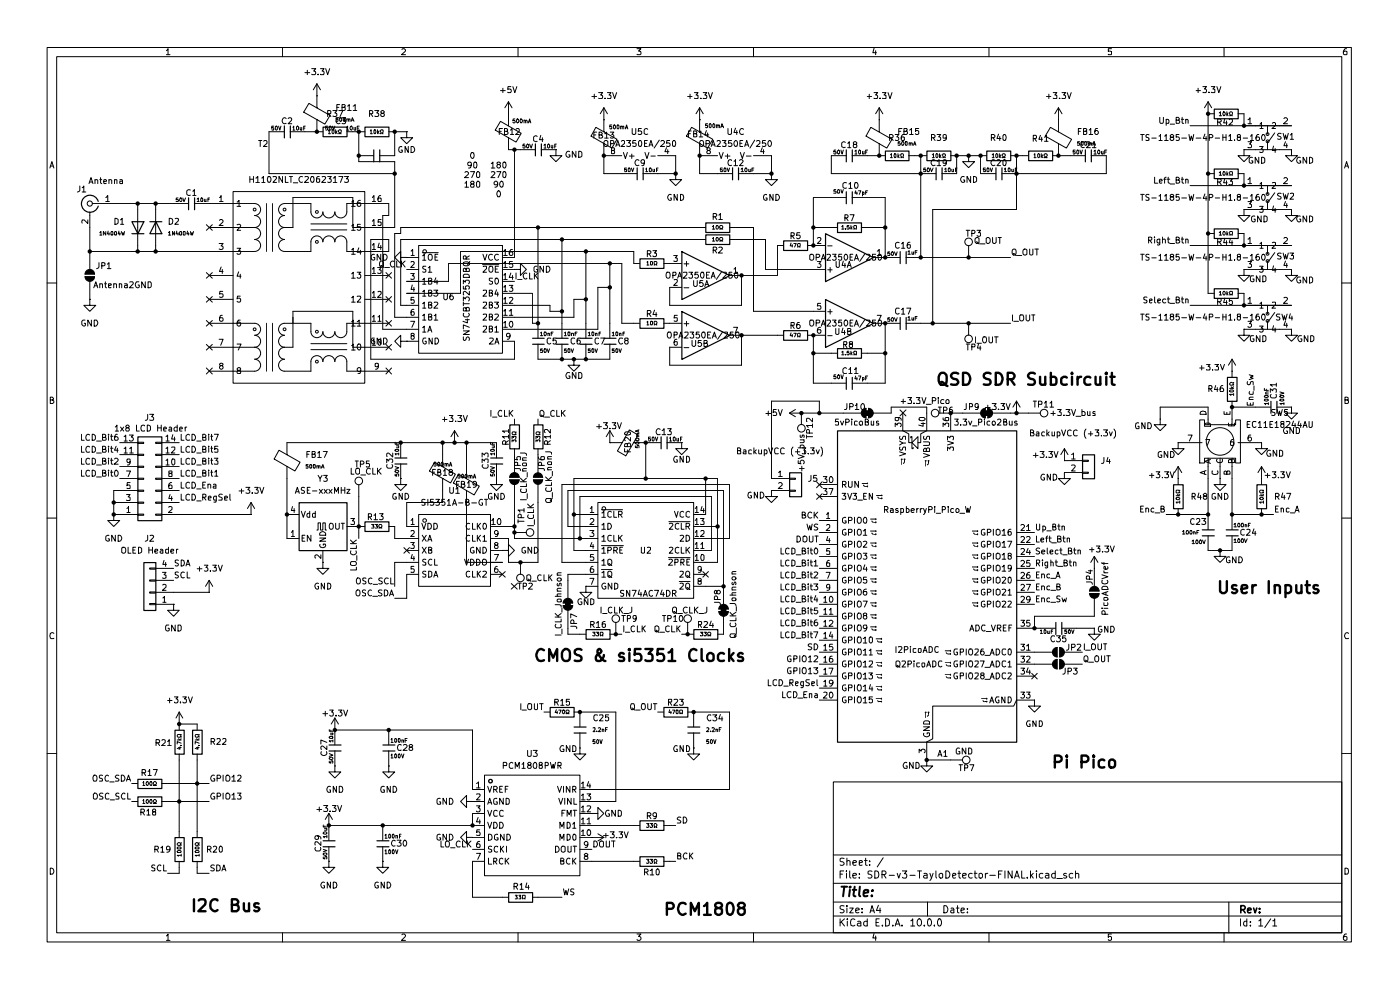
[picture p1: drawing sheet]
<svg xmlns="http://www.w3.org/2000/svg" width="297mm" height="210mm" viewBox="0 0 297 210" stroke-linecap="round" stroke-linejoin="round" font-family="sans-serif">
<g fill="none" stroke="#000" stroke-width=".21">
<path d="M10 10.1h276.7v189.7h-276.7zM12 12h272.6v185.9h-272.6zM35.3 10.8l.3-.5v1.3M35.3 11.6h.8M59.9 10.1v1.9M64.7 15.4h1M65.2 14.9v.9M66.1 14.6h.9l-.5 .5 .5 .2-.1 .4h-.8M67.2 17.8v5.1M67.2 17.8l-.7 1.2M67.2 17.8l.8 1.2M67.5 15.7v.1"/>
<path d="M68 14.6h.7l-.4 .5 .4 .2v.5l-.7-.1M69.1 14.6l.4 1.2 .4-1.2M85.3 10.5l.1-.2h.4l.2 .5-.8 .8h.8M106.2 19.2h1M106.7 18.7v.9M108.4 18.4h-.6l-.1 .6h.7v.6h-.7M108.8 18.4l.4 1.2 .4-1.2M109.9 10.1v1.9M126.1 20v.9M127 19.6h.8l-.4 .6h.4v.6h-.8M128.9 19.6h.7l-.4 .6 .4 .2-.1 .5-.6-.1M130 19.6l.4 1.3 .4-1.3"/>
<path d="M135.1 10.3h.9l-.5 .5 .4 .1 .1 .5-.2 .2-.7-.1M146.4 20v.9M147.3 19.6h.8l-.4 .6h.4v.6h-.8M149.2 19.6h.7l-.4 .6h.4v.6h-.7M150.3 19.6l.4 1.3 .4-1.3M159.9 10.1v1.9M184.4 20v.9M185.4 10.2l-.2 1h.7M185.4 19.6h.8l-.4 .6 .4 .2-.1 .5-.7-.1M185.8 10.8v.8M187.2 19.6h.8l-.5 .6h.5v.6h-.8M188.4 19.6l.4 1.3 .4-1.3"/>
<path d="M209.8 10.1v1.9M222.5 20v.9M223.4 19.6h.8l-.4 .6h.4v.6h-.8M225.3 19.6h.8l-.5 .6 .5 .2-.1 .4h-.7M226.4 19.6l.4 1.3 .4-1.3M235.8 10.3h-.7v.6h.7v.6h-.7M253.7 19.2h1M254.2 18.7v.9M255.2 18.4h.7l-.4 .5 .4 .2v.5h-.7M256.5 19.6h.1M257 18.4h.7l-.4 .5 .4 .1v.6h-.7M258.1 18.4l.5 1.2 .4-1.2"/>
<path d="M259.7 10.1v1.9M285.7 10.3l-.5 .1-.1 .3-.1 .7 .2 .2 .5-.1v-.6l-.5-.1-.2 .3M10.6 35.6l.4-1.3 .4 1.3M10.7 35.2h.6M16.9 39.5v.9l-.5 .3M17.4 39.8l.4-.3v1.2M18.9 38.9l.4-1.2 .4 1.2M19 38.6h.6M20.2 38.2l.4-.1 .1 .2v.6M20.2 38.1v.8M21.2 38.1h.4M21.3 37.7v1.1l.3 .1"/>
<path d="M22 38.5l.6-.1-.2-.3-.4 .1v.7h.5M23.1 38.2l.4-.1 .2 .2v.6M23.1 38.1v.8M24.3 38.2h.5v.7M24.3 38.1v.8M25.4 38.2l.4-.1 .2 .2v.6M26 38.4l-.6 .1v.4h.6M53 38h.8M53 37.4v1.3M53.8 37.4v1.3M54.3 37.8l.4-.4v1.3M54.3 38.7h.7"/>
<path d="M54.9 29.8h.6M55.2 29.8v1.3M55.5 37.8l.4-.4v1.3M55.5 38.7h.7M56 30l.1-.2 .5 .1v.5l-.7 .7h.7M56.8 37.5a.56 .56 0 0 1 .7 .2 .56 .56 0 0 1-.1 .7l-.3 .3-.3-.1zM57.9 37.5l.5-.1 .3 .3-.8 1h.8M58.1 26.8h-.4v.4h.4l-.1 .4-.3-.1M58.6 26.8l.2 .1v.5l-.1 .2-.3-.2v-.5zM59.1 26.8l.3 .8 .2-.8M59.9 37.4v1.3l-.7-1.3v1.3M60.3 27.9h-3.2v8.9h26.6"/>
<path d="M60.5 37.4v1.3h.6M60.7 25.1a.61 .61 0 0 0-.9 .3 .61 .61 0 0 0 .5 .8h.4M61.1 25.1l.5-.1 .3 .2-.1 .4-.7 .6h.8M61.4 37.4h.7M61.6 27.9h6.9M61.7 37.4v1.3M62.1 27l.2-.2v.8M62.1 27.6h.5M62.2 38.8h1M63.1 26.8l.2 .1v.5l-.1 .2-.3-.2v-.5zM63.7 27l.1 .6 .2-.1M64 27v.6"/>
<path d="M64.2 37.5l-.2-.1a.64 .64 0 0 0-.6 .7 .64 .64 0 0 0 .6 .6l.2-.1M64.4 27.2h.3M64.7 37.5l.5-.1 .2 .4-.8 .9h.8M64.8 26.8h-.4v.8M65.5 21.9l4.5 2.6-1.1 1.8-4.5-2.5zM66 37.5h.5v1.1a.56 .56 0 0 1-.6-.2 .56 .56 0 0 1 .1-.7zM67.2 22.9h.1M67.2 25.4h.1M67.2 20.3h.1M67.2 25.4v2.5M67.7 37.4l-.4 .1-.2 .3v.8h.7l-.1-.7h-.5l-.1 .3M68.3 37.5l.5-.1 .3 .4-.9 .9h.9"/>
<path d="M69.5 26.8h-.4v.4l.3-.1 .1 .4h-.4M69.5 37.4h.8l-.5 .5h.3l.2 .3-.1 .4h-.7M69.5 24.1l.7-.1v-.4l-.2-.1h-.5v1.2M69.7 27.8l.1-.3v.9M69.7 28.4h.4M69.8 24.1l.4 .6M70 26.8l.3 .1v.5l-.2 .2-.3-.2v-.5zM70.5 26.8l.3 .8 .2-.8M70.6 27.5l.3 .2v.5l-.2 .2-.3-.2v-.5zM70.6 23.5h.9l-.5 .5h.4v.6h-.8M70.7 37.8l.4-.4v1.3M70.7 38.7h.8"/>
<path d="M71.2 27.5v.9M71.3 28l.2 .4M71.5 22.8h.4M71.5 27.8l-.3 .3M71.7 25h-.4v.3h.4v.4h-.4M71.8 28.4h.3l-.3-.5 .3-.4 .3 .1v.4l-.2 .2v.2h.2M71.9 37.4h.8l-.5 1.3M71.9 23.5h.8l-.6 1.2M72.1 25.1h.4l-.1 .6h-.3zM72.1 22.2h-.6v1.3M72.1 25.1a.61 .61 0 0 0-.9 .3 .61 .61 0 0 0 .5 .8h.4M72.6 25h.7l-.4 .5 .4 .2-.1 .5h-.6"/>
<path d="M72.6 22.8h.4l.2-.4-.1-.2h-.5v1.3l.6-.2v-.4l-.2-.1M72.9 25l.3 .1v.6h-.3l-.1-.1zM73.1 37.4h.8l-.4 .5h.2l.2 .3-.1 .4h-.7M73.6 25.3l.3-.1v.5M73.6 27l.1-.2v.8M73.6 25.2v.5M73.6 27.9h3.8M73.6 27.6h.4M73.7 22.5l.4-.3v1.3M73.7 23.5h.8M73.9 25.3l.4-.1v.5M74.3 26.8h.2a.47 .47 0 0 1 .3 .4 .47 .47 0 0 1-.3 .4l-.2-.3z"/>
<path d="M74.5 25.7l.3-.7 .3 .7M74.6 25.5h.4M74.9 22.5l.5-.3v1.3M74.9 23.5h.8M75.1 27v.5h.3M75.4 27v.6M75.8 27.2h.3M76.1 33h3.1M76.1 27.9v6.4h7.6v14h-8.9v-6.4h-12.7v6.4h-1.7M76.2 26.8h-.4v.8M78.4 24.1l.7-.1v-.4l-.7-.1v1.2M78.6 27.8l.1-.3v.9"/>
<path d="M78.6 28.4h.4M78.7 24.1l.4 .6M79.3 27.6l.2-.1a.47 .47 0 0 1 .3 .4 .47 .47 0 0 1-.3 .5l-.2-.1zM79.5 23.5h.8l-.4 .5h.4v.6h-.8M80.1 27.5v.9M80.2 28l.2 .4M80.4 27.8l-.3 .3M80.7 28.4h.2l-.2-.6 .2-.3 .4 .1v.4l-.2 .2v.2h.2M81 24l-.2-.3 .2-.2h.3l.2 .3-.7 .4 .1 .4 .1 .1h.3l.2-.2v-.3l-.2-.2M82.5 27.9h3.8M83.7 27.9v5.1h-3.2M85.3 31.2l-.1-.1a.64 .64 0 0 0-.6 .6 .64 .64 0 0 0 .5 .6h.2v-.5h-.2"/>
<path d="M86.3 27.9v1.3h1.2l-1.2 1.3-1.3-1.3h1.3M86.3 27.9h.1M86.6 31.1v1.2l-.7-1.2v1.2M87.2 31.1a.65 .65 0 0 1 .8 .6 .65 .65 0 0 1-.8 .6zM98.6 36.6l.2-.2h.3l.3 .3-.1 .3-.7 .7h.8M98.6 38.9l.4-.5v1.3M98.6 39.7h.8M99.8 36.4h.9l-.6 1.3M100 32.4h.4a.75 .75 0 0 1-.2 1.2 .81 .81 0 0 1-.2-1.2zM100 34.9l-.2 .2h-.5a.42 .42 0 0 1 .1-.6 .42 .42 0 0 1 .5 0l.1 .6-.2 .5h-.4M100.1 39l-.3-.3 .3-.3 .4 .1v.4l-.5 .1-.2 .3 .2 .4h.5l.1-.4-.1-.3h-.2M100.6 34.5l.3-.1a.9 .9 0 0 1 0 1.2l-.4-.2z"/>
<path d="M101.3 36.4l.5 .3v.7l-.3 .3-.4-.3v-.7zM101.3 38.4l.5 .3v.8l-.2 .2h-.3l-.2-.2v-.8zM104.2 34.7l.4-.3v1.2M104.2 36.5l.5-.1 .3 .3-.9 1h.9M104.2 35.6h.8M105.4 36.4h.9l-.6 1.3M105.6 39l-.2 .2h-.4l-.2-.2v-.3l.3-.3h.2a.92 .92 0 0 1 .1 1.2l-.4 .1M105.7 34.9l-.3-.3 .1-.1h.6v.3l-.4 .1-.3 .2v.3l.3 .2h.2l.3-.2v-.3l-.3-.2M105.9 27.9h.4M106.2 25.7l4.4 2.6-1.1 1.8-4.4-2.5zM106.3 38.4a.71 .71 0 0 1 .5 .6 .71 .71 0 0 1-.4 .7 .69 .69 0 0 1-.4-.6 .69 .69 0 0 1 .3-.7zM106.6 27.3h-.7v1.2"/>
<path d="M106.8 34.5l.3-.1a.78 .78 0 0 1-.2 1.2l-.2-.2zM106.8 36.5l.3-.1a.9 .9 0 0 1 0 1.3l-.4-.3zM107 27.9h.6v-.6h-.6v1.2h.5l.3-.4-.4-.2M107.9 24.1h.1M107.9 26.7h.1M107.9 29.2h.1M107.9 29.2v2.5h5.6M107.9 21.6l-.8 1.3M107.9 21.6l.7 1.3M107.9 21.6v5.1M108.3 27.6l.3-.3v1.2M108.3 28.5h.7"/>
<path d="M109.1 31.7v22.9h-2.5M109.2 25.2h-.3l-.1 .5 .4-.1 .1 .3-.2 .2-.3-.1M109.5 27.4l.1-.1h.4l.2 .1v.5l-.8 .6h.8M109.7 25.2a.43 .43 0 0 1 .4 .5 .43 .43 0 0 1-.4 .4 .6 .6 0 0 1 0-.9zM110.5 25.2a.43 .43 0 0 1 .3 .5 .43 .43 0 0 1-.3 .4 .6 .6 0 0 1 0-.9zM111.2 25.6l.1-.1 .2 .2v.4M111.2 25.5v.6M111.3 30.6h-.3l-.1 .4 .4-.1 .1 .3-.1 .2-.4-.1M111.5 25.7l.1-.2 .2 .2v.4M111.8 30.6a.34 .34 0 0 1 .4 .4 .34 .34 0 0 1-.4 .3zM112.1 26.1l.3-.9 .2 .9M112.2 25.8h.3"/>
<path d="M112.4 30.6l.3 .8 .2-.8M114 29l-.4-.2-.4 .3v.7l.4 .3 .4-.1M114.7 28.7l-.2 .9h.7M114.8 31.7h3.1M115.1 29.2v.9M115.4 30.8l.3-.2v.8M115.4 31.4h.4M116.3 30.6l.3 .1v.5l-.2 .2-.2-.2v-.5zM116.9 30.8v.4l.2 .2 .2-.1M117.3 30.8v.6M117.7 31h.2M117.9 31.7v1.3h1.3l-1.3 1.3-1.2-1.3h1.2"/>
<path d="M117.9 31.7h.1M118 30.6h-.3v.8M120.8 32.2a.59 .59 0 0 0-.7 .6 .59 .59 0 0 0 .8 .5v-.4h-.3M122.2 32.1v1.3l-.8-1.3v1.3M122.8 32.1a.52 .52 0 0 1 .6 .3v.7l-.6 .3zM125.6 20.5h1M126 28.6h.4M126.4 27l4.5 2.5-1.1 1.9-4.4-2.5zM126.6 28h-.6v1.3M127.1 28.6h.5l.2-.3-.3-.3h-.4v1.3h.5l.2-.4-.3-.3M128.1 25.4h.1M128.1 27.9h.1"/>
<path d="M128.1 30.5h.1M128.1 33h3.8M128.1 30.5v6.3h7M128.1 22.9l-.8 1.2M128.1 22.9l.8 1.2M128.1 22.9v5M128.2 30l.2-.2 .5 .2v.9l-.2 .2a.46 .46 0 0 1-.6-.5zM128.3 28.4l.4-.4v1.3M128.3 29.3h.7M128.4 20.8v.1M129.5 28h.7l-.4 .5 .3 .1v.6h-.6M129.5 30.5l.7-.1v-.4l-.7-.2v1.3"/>
<path d="M129.8 26.5h-.4v.4h.4l-.1 .4h-.3M129.9 31.9l-.2-.4 .2-.2 .4 .1v.4l-.6 .2 .1 .6h.5l.1-.4-.3-.3M130.3 26.5l.3 .2v.5l-.2 .1-.3-.1v-.5zM130.6 31.1l.5-1.3 .4 1.3M130.7 30.7h.6M131.1 26.5l.2 .2v.5l-.2 .1-.2-.1v-.5zM131.7 26.8h.3v.5M131.7 26.8v.5M131.8 30l.2-.2h.3l.2 .2v.4l-.8 .7h.8M132 26.9l.2-.1h.1v.5M132.2 32.3l.5 1.3 .4-1.3M132.7 27.3l.2-.8 .3 .8"/>
<path d="M132.7 27.1h.4M132.9 35.6h-.4v.5l.4-.1v.4h-.4M132.9 29.8h.9l-.5 .5 .4 .1v.6h-.8M133.3 35.6h.3l.1 .2-.1 .6-.3-.1zM133.5 33.1h1M133.9 35.6l.3 .8 .3-.8M134 32.7v.9M134.1 27.3v1l.3 .2h.2l.3-.2v-1M134.9 29.8h-.6l-.1 .6h.7v.6h-.7M135.5 30.1l.2-.3a.75 .75 0 0 1 .2 1.3l-.4-.3zM135.6 34l-.3-.1a.64 .64 0 0 0-.6 .6 .64 .64 0 0 0 .6 .6h.3M136.1 27.3h-.6l-.1 .6h.7v.5h-.7"/>
<path d="M136.4 36.8h6.9M136.7 34.4v.2h-.6l-.1-.5 .2-.2 .5 .1v.1l-.1 1h-.5M136.7 30.4h.5M136.8 32.3l.4 1.3 .5-1.3M137 35.9l.2-.3v.8M137 36.4h.4M137.3 29.8h-.6v1.3h.6M137.4 27.4l-.2-.1-.5 .1v.9a.55 .55 0 0 0 .7 .1M137.7 31.1l.4-1.3 .4 1.3M137.8 30.7h.6M137.8 35.6h.3l.1 .2-.1 .6-.3-.1zM138.1 33.1h.9"/>
<path d="M138.5 35.9l.1 .5h.3v-.5M139.3 36.1h.2M139.5 33h3.8v3.8M139.6 35.6h-.3v.8M139.9 29.7l-1.1 1.7M140.2 30l.2-.2h.3l.3 .3-.1 .3-.8 .7h.9M141.4 31.3l-.3 .9h.8M141.6 31.7v.9M142.1 29.8h-.6l-.1 .6h.7v.6h-.7M142.7 30.1l.2-.3a.75 .75 0 0 1 .2 1.3l-.4-.3zM143.3 36.8v1.3h1.3l-1.3 1.3-1.2-1.3h1.2M143.3 36.8h.1"/>
<path d="M145.9 20.5h.9M146 28.4h.5M146.6 27.8h-.6v1.2M146.7 27l4.5 2.5-1.1 1.9-4.5-2.5zM147.2 28.4h.5l.1-.4-.2-.2h-.4v1.2h.5h.1v-.5l-.2-.1M148.3 28.1h.2l.2-.3v1.2M148.3 29h.8M148.4 27.9h.1M148.4 30.5h.1M148.4 25.4h.1M148.4 33h3.8M148.4 30.5v6.3h7"/>
<path d="M148.4 22.9v5M148.4 22.9l-.7 1.2M148.4 22.9l.8 1.2M148.5 30l.3-.2 .4 .2 .1 .6-.4 .5-.4-.2zM148.7 20.8v.1M149.8 30.5l.7-.1v-.5l-.7-.1v1.3M149.9 27.7l-.4 .9h.9M150.1 26.2h-.4v.5h.4v.3h-.4M150.1 28.2v.8M150.2 31.9l-.3-.3 .3-.3h.3l.2 .4-.2 .2-.5 .1-.1 .4 .2 .2h.4l.2-.2-.1-.4-.1-.1M150.6 26.2l.3 .2v.5l-.2 .2-.2-.2v-.5zM150.9 31.1l.4-1.3 .4 1.3"/>
<path d="M151 30.7h.6M151.4 26.2l.2 .2v.5l-.1 .2-.3-.2v-.5zM152 26.6h.3v.5M152 26.5v.6M152.1 30l.5-.2 .2 .3-.7 1h.7M152.3 26.7l.1-.2 .3 .1v.5M152.6 32.3l.4 1.3 .4-1.3M152.9 27.1l.3-.9 .3 .9M153 26.8h.4M153.2 35.6h-.4v.5l.4-.1v.4h-.4M153.2 29.8h.8l-.4 .5 .4 .1v.6h-.8M153.7 35.6h.2l.1 .2-.1 .6-.3-.1z"/>
<path d="M153.8 33.1h1.1M154.3 35.6l.2 .8 .3-.8M154.3 32.7v.9M154.4 27.3v1l.3 .2h.2l.3-.2v-1M155.2 29.8h-.6l-.1 .6h.7v.6h-.7M155.2 34l-.3-.1a.61 .61 0 0 0-.5 .7 .61 .61 0 0 0 .8 .5M155.7 34.2l.3-.3v1.2M155.7 35.1h.8M155.8 30.1l.2-.3a.71 .71 0 0 1 .5 .6 .71 .71 0 0 1-.4 .7l-.3-.3zM156 27.2l-.3 .9h.8M156.3 27.7v.8M156.6 36.8h7.1"/>
<path d="M156.9 34l.2-.1h.3l.2 .2-.7 1h.7M157 30.4h.4M157.1 32.3l.4 1.3 .4-1.3M157.2 35.9l.3-.3v.8M157.2 36.4h.5M157.6 29.8h-.6v1.3h.6M157.7 27.4a.61 .61 0 0 0-.9 .3 .61 .61 0 0 0 .5 .8l.4-.1M158 31.1l.4-1.3 .4 1.3M158.1 35.7l.1-.1a.48 .48 0 0 1 .2 .8h-.3zM158.1 30.7h.6M158.3 33.1h1M158.8 35.9v.5h.4v-.5"/>
<path d="M159.5 36.1h.4M159.9 33h3.8v3.8M159.9 35.6h-.4v.8M160.1 29.7l-1 1.7M160.5 30l.2-.2 .4 .1 .1 .5-.8 .7h.8M161.7 31.3l-.3 .9h.7M162 31.7v.9M162.4 29.8h-.6l-.1 .6h.7v.6h-.7M163.1 29.9a.6 .6 0 0 1 .6 .5 .6 .6 0 0 1-.5 .7l-.3-.5zM163.7 36.8v1.3h1.2l-1.2 1.3-1.3-1.3h1.3M163.7 36.8h.1M177.3 31.8h-.3l-.1 .5 .4-.1 .1 .3-.2 .2-.3-.1"/>
<path d="M177.7 31.9l.2-.1a.47 .47 0 0 1 .2 .5 .47 .47 0 0 1-.2 .4l-.3-.4zM178.4 31.8l.2 .9 .3-.9M179.3 30.2l-.3-.1-.4 .3v.7l.4 .2 .3-.1M179.5 33h-3.1v3.8h22.1M179.6 38.8l-.4-.1-.4 .3 .1 .8 .3 .2 .4-.1M179.8 30.4l.4-.3v1.2M179.8 31.3h.7M180.1 39l.3-.3v1.3M180.1 40h.7M180.8 33h7M181.3 30.6l-.3-.3 .3-.2h.2l.3 .3-.3 .2h-.4l-.1 .2v.3l.3 .2 .4-.1 .1-.1v-.3l-.3-.2M181.4 32.1l.2-.3v.9"/>
<path d="M181.4 38.8a.56 .56 0 0 1 .6 .2 .56 .56 0 0 1-.1 .7l-.2 .3-.3-.1zM181.4 32.7h.4M182.3 31.8l.2 .1v.7l-.1 .1a.52 .52 0 0 1-.1-.9zM183 32.1v.5h.3M183.3 32.1v.6M183.6 32.3h.3M184 20.5h.9M184.1 31.8h-.5v.9M184.7 27l4.5 2.5-1.1 1.9-4.4-2.5zM186.5 27.9h.1M186.5 30.5h.1M186.5 25.4h.1"/>
<path d="M186.5 22.9v5M186.5 30.5v2.5M186.5 22.9l-.7 1.2M186.5 22.9l.8 1.2M186.7 20.8v.1M188.7 29.2l.7-.1 .1-.3-.3-.3h-.5v1.3M188.9 32.9l.2-.3v.8M188.9 33.4h.4M189.1 29.2l.4 .6M189.8 32.6l.3 .1v.7h-.2a.52 .52 0 0 1-.1-.8zM189.9 28.5h.8l-.5 .5 .5 .3-.1 .4h-.7M190.5 32.6v.8"/>
<path d="M190.5 33.1l.3 .3M190.7 27.9h.4M190.8 32.9l-.3 .3M190.9 30.1h-.3l-.1 .3 .3-.1 .2 .2-.1 .3-.4-.1M191.1 33.4h.2l-.2-.7a.37 .37 0 0 1 .5 0 .37 .37 0 0 1-.1 .6v.1h.2M191.3 30.1a.41 .41 0 0 1 .5 .2 .41 .41 0 0 1-.2 .5h-.3zM191.3 27.3h-.6v1.2M191.8 28.5a.72 .72 0 0 0-.6 .6 .72 .72 0 0 0 .2 .7l.5-.1v-.6l-.5-.1-.2 .3M191.8 27.9l.6-.1v-.5h-.6v1.2h.5l.2-.4-.3-.2M192.1 30.1h.3v.7h-.3zM192.8 33h3.8M192.9 30.4h.3v.4"/>
<path d="M192.9 30.3v.5M193 27.6l.4-.3v1.2M193 28.5h.7M193.2 30.4h.3v.4M193.8 30.8l.3-.7 .2 .7M193.9 30.6h.3M194.9 27.3h-.7v.6l.2-.2 .5 .2-.1 .5-.4 .1-.2-.1M195.3 33v21.6M196.3 35.6h-.3l-.1 .5 .4-.1 .1 .3-.5 .1M196.8 35.6h.2l.2 .4-.1 .4h-.3l-.1-.4zM197.4 35.6l.2 .8 .4-.8M197.6 29.2l.7-.1 .1-.3-.3-.3h-.5v1.3"/>
<path d="M197.8 32.9l.2-.3v.8M197.8 33.4h.4M198 29.2l.4 .6M198.4 34l-.3-.1a.64 .64 0 0 0-.6 .6 .64 .64 0 0 0 .6 .6h.3M198.7 32.6l.3 .2v.5l-.2 .1-.3-.1v-.5zM198.8 28.5h.8l-.5 .5 .5 .3-.1 .4h-.7M198.8 34.2l.4-.3v1.2M198.8 35.1h.8M199.3 32.6v.8M199.4 33.1l.2 .3M199.6 32.9l-.3 .3M200 33.4h.2l-.2-.3v-.4l.2-.1 .3 .1 .1 .3-.2 .4h.2"/>
<path d="M200.4 35.9l.3-.3v.8M200.4 36.4h.4M200.7 29.1v.2h-.5l-.1-.6 .2-.2 .4 .2v.8l-.5 .3M200.7 34.4v.2h-.5l-.1-.6 .2-.1 .4 .1v.8l-.1 .3h-.4M201.3 35.6h.2l.1 .2-.1 .6-.3-.1zM201.7 33h7.6M201.9 35.9l.1 .5h.3v-.5M202.7 36.1h.2M202.9 33v3.8h-3.1M203 35.6h-.3v.8M204.6 37.5l-.2-.1a.64 .64 0 0 0-.6 .7 .64 .64 0 0 0 .6 .6l.2-.1v-.4h-.2M205.5 33v1.3h1.3l-1.3 1.3-1.3-1.3h1.3"/>
<path d="M205.5 33h.1M205.9 37.4v1.3l-.8-1.3v1.3M206.5 37.4h.3l.4 .4v.6l-.4 .3h-.3zM208 33v3.8h3.2M209 35.6h-.4v.5l.4-.1v.4h-.4M209.5 35.6h.2l.1 .2-.1 .6-.3-.1zM210.1 35.6l.2 .8 .3-.8M210.3 29.2l.7-.1 .1-.3-.3-.3h-.5v1.3M210.5 32.9l.2-.3v.8M210.5 33.4h.4M210.7 29.2l.4 .6M211.1 34l-.3-.1a.64 .64 0 0 0-.6 .6 .64 .64 0 0 0 .6 .6h.3"/>
<path d="M211.4 32.6l.3 .2v.5l-.2 .1-.3-.1v-.5zM211.5 34l.2-.1h.3l.3 .2-.8 1h.8M211.8 28.4l-.3 1h.8M212 32.6v.8M212.1 29v.8M212.1 33.1l.2 .3M212.3 32.9l-.3 .3M212.6 33.4h.3l-.3-.4a.35 .35 0 0 1 .3-.4 .35 .35 0 0 1 .4 .4l-.3 .3v.1h.3M212.8 28.8l.2-.3a.75 .75 0 0 1 .2 1.3l-.4-.3zM213 33.9a.75 .75 0 0 1 .2 1.2l-.4-.2v-.8zM213.1 35.9l.2-.3v.8M213.1 36.4h.4"/>
<path d="M214 35.6h.2l.1 .2-.1 .6-.3-.1zM214.4 33h3.8M214.6 35.9l.1 .5h.3v-.5M215.4 36.1h.2M215.6 33v11.4h-17.7v24.2M215.7 35.6h-.3v.8M219.2 29.4l.7-.1v-.4l-.2-.2h-.5v1.3M219.4 32.9l.1-.3v.8M219.4 33.4h.4M219.5 29.4l.4 .6M220.3 32.6l.3 .2v.5l-.2 .1-.3-.1v-.5zM220.7 28.7l-.3 .8h.7"/>
<path d="M220.9 32.6v.8M221 29.1v.9M221 33.1l.2 .3M221.2 32.9l-.3 .3M221.5 33.4h.2l-.2-.4a.35 .35 0 0 1 .3-.4 .35 .35 0 0 1 .4 .4l-.3 .3v.1h.3M221.6 29.1l.4-.4v1.3M221.6 30h.7M222 20.5h.9M222.8 27l4.5 2.5-1.1 1.9-4.5-2.5zM223.3 33h6.9M224.5 27.9h.1M224.5 30.5h.1"/>
<path d="M224.5 25.4h.1M224.5 22.9v5M224.5 30.5v2.5M224.5 22.9l.8 1.2M224.5 22.9l-.7 1.2M224.8 20.8v.1M228.1 31.8h-.4v.5l.3-.1 .1 .4h-.4M228.6 31.8l.3 .2v.5l-.2 .2-.3-.2v-.5zM228.8 27.9h.4M229 30.1h-.4v.3h.4l-.1 .4-.3-.1M229.1 31.8l.3 .9 .2-.9M229.4 30.1h.4l-.1 .7h-.3v-.2z"/>
<path d="M229.4 27.3h-.6v1.2M229.9 27.9h.4l.2-.5-.1-.1h-.5v1.2l.6-.1v-.5h-.2M230 30.2l-.2-.1a.61 .61 0 0 0-.5 .7 .61 .61 0 0 0 .7 .4M230.1 30.1h.4v.7l-.4-.1zM230.5 30.2l.2-.1h.4l.2 .3-.1 .2-.7 .7h.8M230.9 30.4l.3-.1v.5M230.9 30.3v.5M231.1 27.6l.3-.3v1.2M231.1 28.5h.7M231.2 30.4l.4-.1v.5M231.5 33h3.2v3.8h-22.2M231.7 30.4l.5-.3v1.2"/>
<path d="M231.7 31.3h.8M231.8 30.8l.3-.7 .3 .7M231.9 30.6h.4M232.1 32.1l.2-.3v.9M232.1 32.7h.5M232.8 27.3h-.4a.92 .92 0 0 0 .1 1.2h.2l.3-.2v-.4l-.3-.2h-.2l-.3 .2M232.9 31.9l.2-.1a.47 .47 0 0 1 .2 .5 .47 .47 0 0 1-.2 .4l-.3-.4zM233.7 32.1v.5h.3M234 32.1v.6M234.4 32.3h.3M234.8 31.8h-.4v.9M242 28.5h.7"/>
<path d="M242.3 28.5v1.3M243.8 28.6l-.5-.1-.2 .3 .1 .3 .6 .2v.4h-.7M244.3 29.3h1M244.9 37.6v1.3h.7M245.9 28.9l.3-.4v1.3M245.9 29.8h.6M246 38.4h.5l-.1-.4-.4 .2v.5l.1 .2 .4-.1M246 24.9v1l.2 .3h.4l.2-.3v-1M246.9 38h.5M247.1 28.9l.3-.4v1.3M247.1 29.8h.7M247.4 37.6l-.3 .2v1.1"/>
<path d="M247.4 25.4l.3-.1 .3 .3-.1 .6h-.5M247.4 25.3v1.3M247.6 38h.6M247.8 37.6v1.1l.4 .2M248.2 39h1M248.2 26.3h1M248.5 29.1l-.3-.3 .3-.3h.3l.2 .4-.8 .4v.2l.3 .3h.3l.2-.3v-.2l-.2-.2M249.5 38.2h.5l.2-.4-.3-.2h-.4v1.3h.5l.3-.5-.4-.2M249.5 25.5h.5l.2-.4-.3-.2h-.4v1.3h.6l.2-.5-.4-.2M250.1 28.5h-.6v.6h.6l.1 .4-.3 .3-.4-.1M250.6 38h.5M250.6 25.3h.5"/>
<path d="M250.7 29.3h1M250.8 37.6v1.1l.3 .2M250.8 24.9v1.1l.1 .2h.2M251.5 38.2l.2-.2 .4 .2v.7M251.5 25.5l.2-.2 .4 .2v.7M251.5 25.3v.9M251.5 38v.9M252.2 28.5l.3 1.3 .2-.9 .3 .9 .2-1.3M252.5 26.7h21.5M252.5 39.4h21.5M253.7 29.3h1.1M255.6 28.4l-.3 1h.7"/>
<path d="M255.9 29v.8M256.3 24.1h.1M256.3 21.6v40.6h1.3M256.3 21.6l-.8 1.3M256.3 21.6l.7 1.3M256.3 24.1h1.3M256.3 36.8h1.3M256.5 29.2l.7-.1 .1-.3-.3-.3h-.5v1.3M257.8 29.3h.9M258.3 25.9l.7-.1 .1-.3-.3-.3h-.5v1.3M258.3 38.6h.5l.3-.2-.1-.4-.7-.1v1.3M258.7 24l.2-.3v.9"/>
<path d="M258.7 36.7l.2-.3v.8M258.7 24.6h.5M258.7 37.2h.5M258.7 25.9l.4 .6M258.7 38.6l.4 .6M259.4 28.5v1.3M259.4 29.1h.7M259.6 23.7a.43 .43 0 0 1 .3 .4 .43 .43 0 0 1-.3 .5 .6 .6 0 0 1 0-.9zM259.6 36.4l.2 .1v.7h-.3l-.1-.5zM259.8 25.1l-.2 1h.7M259.8 37.8l-.2 1h.7M260.1 28.5v1.3"/>
<path d="M260.2 25.7v.8M260.2 38.4v.8M260.3 23.7v.9M260.3 36.4v.8M260.3 24.2l.2 .4M260.3 36.9l.2 .3M260.5 24l-.2 .3M260.5 36.7l-.2 .3M260.7 28.9l.3-.4v1.3M260.7 37.9h.8l-.5 .5 .5 .1v.6h-.8M260.7 29.8h.7M260.8 25.4l.1-.2h.4l.2 .2v.4l-.8 .7h.8"/>
<path d="M260.9 24.6h.1a.6 .6 0 0 1 0-.9l.5 .2v.3l-.2 .2v.2h.2M260.9 37.2h.1l-.1-.3v-.5l.6 .1v.4l-.2 .2 .2 .1M261.9 29.7v.1M262.6 24.1h1.3v2.6M262.6 36.8h1.3v2.6M262.7 29.1l-.2-.3 .2-.3h.3l.1 .5-.1 .1h-.4l-.1 .2v.2l.2 .3 .4-.1v-.5l-.1-.1M263.7 29.3h1M263.9 31.7v1.3h1.3l-1.3 1.3-1.3-1.3h1.3M263.9 31.7h.1M263.9 31.7h10.1M264.8 25.4l.4-.4v1.2M264.8 30.1h.7l-.4 .5 .4 .2v.4l-.2 .1-.5-.1"/>
<path d="M264.8 38.1l.4-.4v1.2M264.8 26.2h.7M264.8 38.9h.7M265.3 28.9l.3-.4v1.3M265.3 29.8h.6M265.7 33.4h-.3l-.3 .1-.1 .9a.55 .55 0 0 0 .8 .1v-.4h-.3M267 28.5a.72 .72 0 0 0-.5 .6 .72 .72 0 0 0 .2 .7l.4-.1v-.6l-.4-.1-.3 .3M267 33.4v1.2l-.7-1.2v1.2M267.2 31.1h.8l-.5 .5 .4 .1v.6h-.7M267.3 26.3l.3-.3v1.3M267.3 39l.3-.3v1.3M267.3 27.3h.7"/>
<path d="M267.3 40h.7M267.6 33.4a.52 .52 0 0 1 .7 .3v.7l-.7 .2zM267.8 28.6a.6 .6 0 0 1 .7 .5 .6 .6 0 0 1-.5 .7l-.4-.5zM268.7 28.2h.4v.5h-.4zM268.7 29.7h.4v.5h-.4zM268.9 26.7v1.7M268.9 30v1.7M268.9 39.4v1.7M269.9 26.2l.2-.2h.3l.2 .2v.4l-.8 .7h.8M269.9 38.8h.7v.4l-.8 .8h.8M270.2 31l-.3 .9h.8M270.4 28.2l-1.2 1.8"/>
<path d="M270.5 31.5v.8M271.8 28.4l-.5-.1-.3 .2 .2 .4 .5 .1 .1 .3a.48 .48 0 0 1-.8 .2M272.2 28.3l.3 1.2 .2-.9 .3 .9 .3-1.2M272.4 25.1l.1-.1h.4l.2 .4-.8 .8h.8M272.4 37.8l.1-.1h.4l.2 .4-.8 .8h.8M272.7 30.1l-.3 .8h.7M273 30.5v.8M273.7 28.6l.4-.3v1.2M273.7 29.5h.7M274 31.7v1.3h1.3l-1.3 1.3-1.3-1.3h1.3M274 31.7h.1M275.8 33.4a.59 .59 0 0 0-.7 .7 .59 .59 0 0 0 .8 .4v-.4h-.2"/>
<path d="M277.2 33.4v1.2l-.8-1.2v1.2M277.8 33.4h.2l.5 .3v.7l-.5 .2h-.2zM285.2 35.6l.5-1.3 .4 1.3M285.4 35.2h.6M17.4 40.7h.8M18 58.7h2.1a1.02 1.02 0 0 1-1.1 1 1.02 1.02 0 0 1-1-1zM18.3 57.4a1.02 1.02 0 0 1 1.1-.2 1.02 1.02 0 0 1 .7 1h-2.1zM18.6 46.7v.7l-.7-.7h-.5v.6M19 45v12.1M19 59.7v3.8M19.6 43.2h20.4M21 55.7l-.1 1.1-.4 .2"/>
<path d="M21.2 49.4l.2-.3v.8M21.2 49.9h.4M21.6 56.4l.6-.1 .1-.5-.7-.1v1.3M22.4 59.8v1.1l.2 .1M22.4 41.9l.5-.4v1.3M22.4 49.1v.8l-.5-.8v.8M22.4 42.8h.8M22.8 56l.3-.3v1.3M22.8 57h.7M22.9 49l-.1 .6h.5M23.1 49.4v.5M23.6 49.1h.3l.1 .2-.1 .6-.4-.1z"/>
<path d="M24.4 49.1h.2l.1 .2-.1 .6-.3-.1zM24.4 46.3l.7 .3v.6l-.5 .4h-.2zM25.2 49l-.1 .6h.5M25.4 49.4v.5M25.6 46.7l.3-.4v1.3M25.6 47.6h.6M25.7 49.1l.3 .8 .1-.5 .1 .5 .2-.8M27.5 59.9l.6-.1 .2 .3-.9 .9h.9M29.2 43.2v10.1M29.5 59.8h-.5a.66 .66 0 0 0-.3 .8 .66 .66 0 0 0 .8 .4v-.5h-.2M30.8 59.8v1.2l-.7-1.2v1.2M31.4 59.8h.5l.2 .2v.7a.52 .52 0 0 1-.7 .3z"/>
<path d="M33 43.2v10.1M35.7 49.4l.3-.3v.8M35.7 49.9h.5M35.9 46.3a.65 .65 0 0 1 .8 .6 .65 .65 0 0 1-.8 .7zM37 49.1v.8l-.4-.8v.8M37.2 46.4h.6v.4l-.7 .8h.7M37.5 49l-.2 .6h.5M37.8 42h-.4l-.1 .3h.5v.4h-.5M37.8 49.4v.5M38.2 49.1l.3 .1-.1 .7-.3-.1zM38.3 42a.38 .38 0 0 1 .3 .4 .38 .38 0 0 1-.3 .4l-.2-.3zM38.8 42l.2 .8 .4-.8"/>
<path d="M38.9 49.1l.4 .1-.1 .7-.3-.1zM39.8 49l-.2 .6h.5M40 49.4v.5M40.4 49.1l.2 .8 .1-.5 .1 .5 .3-.8M40.4 40.3l-.4-.1-.4 .4 .1 .7 .3 .2 .4-.1M40.9 40.6l.3-.4v1.3M40.9 41.5h.7M41.2 43.2h12.8a1.27 1.27 0 0 1 1.3 1.2 1.27 1.27 0 0 1-1.3 1.3 1.27 1.27 0 0 1 1.3 1.3 1.27 1.27 0 0 1-1.3 1.3M41.8 42.2l.3-.2v.8M41.8 42.8h.4M42.7 42h.2l.1 .2-.1 .6-.3-.1zM43.3 42.2v.5h.4"/>
<path d="M43.7 42.2v.6M43.8 57.8l1.2 1.2M43.8 47.7l1.2 1.2M44.1 42.3h.3M44.4 48.3h9.6M44.4 58.4h5M44.4 42h-.3v.8M45 57.8l-1.2 1.2M45 47.7l-1.2 1.2M46.5 51.6h.8l-.4 .6 .4 .2-.1 .4h-.7M46.6 41.9l.3-.4v1.3M46.6 46.7l.1-.1h.4l.2 .3-.1 .3-.7 .6h.8"/>
<path d="M46.6 42.8h.7M46.9 56.6l-.3 1h.7M47.2 57.1v.9M49.4 40.6h28v40.7h-28zM50.3 42.8l.4-.3v1.3M50.3 47.7l.5-.1 .3 .2-.8 1.1h.8M50.3 52.7h.8l-.5 .5h.4v.6l-.5 .1-.2-.1M50.3 43.8h.8M50.6 57.7l-.3 .9h.8M51 58.2v.8M53.8 44.2h.4v.5h-.4zM54 48.3a1.27 1.27 0 0 1 1.3 1.2 1.27 1.27 0 0 1-1.3 1.3 1.27 1.27 0 0 1 1.3 1.3 1.27 1.27 0 0 1-1.3 1.2h-35"/>
<path d="M56.6 43.2v10.1M57.8 43.2v10.1M60.2 44.2h.4v.5h-.4zM60.4 48.3a1.27 1.27 0 0 1-1.3-1.3 1.27 1.27 0 0 1 1.3-1.3 1.27 1.27 0 0 1-1.3-1.3 1.27 1.27 0 0 1 1.3-1.2h5.6v1.8a1.27 1.27 0 0 0 1.2 1.2 1.27 1.27 0 0 0 1.3-1.2 1.27 1.27 0 0 0 1.3 1.2 1.27 1.27 0 0 0 1.2-1.2 1.27 1.27 0 0 0 1.3 1.2 1.27 1.27 0 0 0 1.3-1.2v-1.8h8.9v2.5h-1.3v24.1h7.6M60.4 48.3a1.27 1.27 0 0 0-1.3 1.2 1.27 1.27 0 0 0 1.3 1.3 1.27 1.27 0 0 0-1.3 1.3 1.27 1.27 0 0 0 1.3 1.2h5.6v-2a1.27 1.27 0 0 1 1.2-1.3 1.27 1.27 0 0 1 1.3 1.3 1.27 1.27 0 0 1 1.3-1.3 1.27 1.27 0 0 1 1.2 1.3 1.27 1.27 0 0 1 1.3-1.3 1.27 1.27 0 0 1 1.3 1.3v2h8.9v-2.5h-3.8v25.4h30.4v-3.8h-2.5M66 47.5h7.6M66 48.8h7.6M67 44.7h.4v.5h-.4zM67 51.1h.4v.4h-.4zM74.6 58.1l.3-.4v1.3M74.6 53l.3-.3v1.2M74.6 47.9l.3-.3v1.3"/>
<path d="M74.6 42.8h.2l.1-.3v1.3M74.6 43.8h.8M74.6 59h.8M74.6 53.9h.8M74.6 48.9h.8M75.8 57.7h.7l-.4 .5 .4 .2v.5l-.6 .1-.1-.2M76.1 52.6l-.3 .9h.8M76.5 47.6h-.6l-.1 .6 .7-.1v.7l-.5 .1-.2-.2M76.5 42.5a.57 .57 0 0 0-.7 .5l.1 .7 .4 .1 .2-.3v-.5h-.6l-.1 .3M76.5 53.1v.8M77.4 58.4h5.1M79 57.1l.3-.4v1.3"/>
<path d="M79 52l.3-.4v1.3M79 46.9l.3-.3v1.2M79 41.9l.3-.4v1.3M79 42.8h.7M79 58h.7M79 52.9h.7M79 47.8h.7M79.4 54a.61 .61 0 0 0-.7 .3 .61 .61 0 0 0 .1 .7l.4 .2 .2-.1 .1-.5h-.3M80.1 56.7h.8l-.5 .5 .5 .1v.6h-.8M80.4 51.6l-.2 .9h.7M80.6 55.5l.3-.1 .5 .1v1l-.3 .1a.46 .46 0 0 1-.6-.4zM80.8 41.5a.82 .82 0 0 0-.5 1.3l.6-.1v-.6l-.5-.1-.2 .2"/>
<path d="M80.8 56.3l.6 .4M80.8 53.9v1.3l-.8-1.3v1.3M80.8 52.1v.8M80.9 46.6h-.6l-.1 .6h.7v.6h-.7M81.4 53.9a.65 .65 0 0 1 .7 .7 .65 .65 0 0 1-.7 .6zM81.6 56.7h1M81.9 57.8l1.2 1.2M83.1 57.8l-1.2 1.2M83.7 55.5a.59 .59 0 0 0-.9 .4 .59 .59 0 0 0 .8 .7l.1-.1M84.2 55.4v1.2h.6M85 54.6v-1.3l-1.3 1.3 1.3 1.3v-1.3h1.3M85.2 55.4v1.2"/>
<path d="M85.3 55.9l.6 .7M85.9 55.4l-.7 .6M86.3 54.6h.1M86.3 57.1h2.5M86.3 59.7h8.9v-3.8h36.7v12.7h3.8M86.3 54.6h2.5M87.1 58h.8l-.4 .5h.3v.7h-.7M87.2 53.3l.3-.4v1.3M87.2 55.6l.4-.1 .3 .3-.8 .9h.8M87.2 54.2h.7M88.8 52.1h17.8v22.8h-17.8zM89.6 53.6h3.4"/>
<path d="M89.7 54.3l.3-.4v1.3M89.7 59.4l.3-.4v1.3M89.7 55.2h.6M90.3 56.5h-.6a.56 .56 0 0 0 .6 .7v.4l-.1 .1h-.5M90.8 56.8l.4-.3v1.2M90.8 57.7h.8M90.9 54.1l.5-.2a.86 .86 0 0 1 0 1.3 .46 .46 0 0 1-.6-.4zM90.9 59.6h.5l.2-.2-.1-.3-.6-.1v1.3h.5l.2-.2v-.4l-.2-.1M92.3 54.5h.4M92.5 58.9l-.4 1h.8M92.7 59.4v.9M92.9 53.9h-.6v1.3h.6"/>
<path d="M98.3 58.3l.3-.1h.6a.52 .52 0 0 1 .4 .6h-1.3zM98.3 55.7a.75 .75 0 0 1 1.3 .3 .84 .84 0 0 1-1.3 .2zM98.9 57.1l.1-.2h.4l.2 .2v.5h-1.3v-.5l.2-.2 .4 .2v.5M98.9 54.9v-.5h-.6v.5h1.3M99.6 54.3l-.7 .4M99.7 55.5l-.5 .6M102.4 56.1h3.4M102.4 53.9l.5 1.3 .4-1.3M102.5 56.6l.6-.1 .1 .5-.8 .7h.8M103.9 56.5h.5l.2 .4-.1 .7-.3 .1h-.3l-.2-.4zM104.5 59l-.7 .1 .1 .4 .6 .3-.1 .4h-.6M104.5 54a.59 .59 0 0 0-.9 .5 .59 .59 0 0 0 .8 .6l.1-.1"/>
<path d="M105.1 59.1l.1-.1a.65 .65 0 0 1 .6 .6 .65 .65 0 0 1-.5 .7l-.2-.2-.1-.3zM105.1 57.1h.4M105.6 40.6l.1-.1a.76 .76 0 0 1 .3 1.2h-.4a.94 .94 0 0 1 0-1.1zM105.7 56.5h-.6v1.2h.6M105.7 54a.59 .59 0 0 0-.8 .5 .59 .59 0 0 0 .8 .6v-.1M106.6 57.1h2.5M106.6 59.7h2.5M106.8 58.3h.2l.2-.3v1.3M106.8 55.8h.2l.2-.3v1.2M106.8 53.3h.2l.2-.4v1.3M106.8 54.2h.8M106.8 59.3h.8"/>
<path d="M106.8 56.7h.8M108.4 57.9l-.4 .9h.9M108.7 55.5h-.6l-.1 .5h.7v.6h-.7M108.7 52.9a.71 .71 0 0 0-.6 .5 .71 .71 0 0 0 .2 .8l.4-.1 .1-.4-.3-.3h-.2l-.3 .3M108.7 58.4v.9M109.1 57.1h1.3v-1.2l1.3 1.2-1.3 1.3v-1.3M109.1 57.1h.1M109.5 57.9v1.3M109.8 59.3h.9M111.8 58a.58 .58 0 0 0-.8 .5 .58 .58 0 0 0 .8 .6v-.1M112.4 57.9v1.3h.5M113.4 57.9v1.3"/>
<path d="M113.5 58.4l.6 .8M114 56.5h-.5l-.2 .2v.7l.4 .3 .3-.1v-.5h-.2M114.1 48.3v23.4M114.1 57.9l-.7 .7M115.3 56.5v1.2l-.7-1.2v1.2M115.9 56.5h.5a.72 .72 0 0 1 .2 .8 .72 .72 0 0 1-.7 .4zM119.2 50.8v20.9M124.3 53.3v18.4M129.4 55.9v15.8M135.7 55.9h-1.2v-2.6h-36.8v8.9h-11.4M137.2 55.6l.2-.1v.7M137.2 56.2h.5"/>
<path d="M137.3 53.8h.5l.3-.2-.1-.3-.7-.1v1.2M137.7 53.8l.4 .6M138 55.5h.3l.1 .1-.1 .6-.3-.1zM138.5 53.2h.8l-.4 .5h.3v.7h-.5l-.2-.1M138.8 56.2h.1l-.1-.2 .1-.5h.3l.2 .1-.2 .4v.2h.2M140.8 55.9h3.8M141.5 57.7h.5l.1 .2a.9 .9 0 0 1-.2 1.1 .46 .46 0 0 1-.6-.4zM142.4 41.3l-.2-.1a.64 .64 0 0 0-.6 .7 .64 .64 0 0 0 .6 .6l.2-.1v-.4h-.2M142.7 58.4l.6-.1v-.6h-.6v1.3M142.9 54.2h.8l-.4 .5 .4 .1v.6h-.8M143 59.4h.7v.4l-.8 .7h.8M143.7 41.2v1.3l-.7-1.3v1.3"/>
<path d="M143.8 59l.4-1.3 .4 1.3M143.9 58.6h.6M144.4 41.2a.64 .64 0 0 1 .6 .7 .64 .64 0 0 1-.6 .6zM145 57.8l.6-.1 .1 .6-.8 .7h.8M145.1 56h1M145.6 55.5v1M146.1 57.7h.8l-.3 .5 .3 .1v.5l-.2 .2h-.4l-.2-.2M147.2 59.5v1l.2 .3h.3l.2-.3v-1M148.1 57.7h-.6l-.1 .6 .2-.1h.3l.3 .2v.4l-.3 .2h-.3l-.2-.2M148.8 57.8l.4-.1a.82 .82 0 0 1-.3 1.3 .81 .81 0 0 1-.1-1.2zM149.1 59.5h-.6l-.1 .6 .2-.2h.3l.3 .3v.3l-.3 .3h-.3l-.2-.2M149.7 50.8h-64.7v14h3.8"/>
<path d="M149.7 48.3h-64.7v1.2h-1.3v17.8h5.1M149.9 58.3h.4M150.5 57.7h-.6v1.3h.6M150.9 59l.4-1.3 .4 1.3M151 58.6h.6M151.1 50.6l.3-.2v.7M151.1 48.1l.3-.3v.8M151.1 51.1h.5M151.1 48.6h.5M151.3 53.1h.5l.3-.3-.1-.3-.7-.1v1.3M151.3 46h.5l.3-.3-.1-.3-.7-.1v1.3M151.6 53.1l.5 .6"/>
<path d="M151.6 46l.5 .6M152 50.5l.1-.1a.43 .43 0 0 1 .3 .3 .43 .43 0 0 1-.2 .4l-.3-.2zM152 47.9l.1-.1a.43 .43 0 0 1 .3 .4 .43 .43 0 0 1-.2 .4l-.3-.3zM152.5 52.5l.5-.1 .2 .3-.8 1h.8M152.5 45.6l.3-.3v1.3M152.5 46.6h.7M152.7 51.1h.2l-.2-.3 .1-.4 .4 .1 .1 .3-.2 .3h.2M152.7 48.6h.2l-.2-.3 .1-.5 .4 .1 .1 .4-.2 .3h.2M153.1 57.7l-1.1 1.6M153.4 57.8l.6-.1 .1 .6-.8 .7h.8M154.8 48.3h5.1v17.7h15.2M154.8 50.8h7.6v6.3h12.7"/>
<path d="M155.3 57.7h-.6l-.1 .6 .2-.1h.3l.3 .2v.4l-.3 .2h-.3l-.2-.2M155.7 57.1l.3-.4v1.3M155.7 58h.7M156 57.8l.4-.1a.82 .82 0 0 1-.3 1.3 .81 .81 0 0 1-.1-1.2zM157.3 58.4v6.4h-15.2v-3.8h2.5M162.6 41.3v-.1a.64 .64 0 0 0-.6 .6 .64 .64 0 0 0 .5 .7l.2-.1v-.4h-.2M164 41.2v1.3l-.7-1.3v1.3M164.6 41.2a.65 .65 0 0 1 .8 .7 .65 .65 0 0 1-.8 .6zM166.2 52.1h-1.3v6.3h-10.1M167.8 51.6l-.2 .6h.5M167.8 50h.6l.1-.6h-.7v1.2M168.1 51.9v.5"/>
<path d="M168.1 50l.4 .6M168.4 51.6h.5l-.3 .8M169.2 52.4h.1l-.1-.3 .1-.5 .5 .1v.5h-.2v.2h.2M169.7 49.4h-.6l-.1 .6 .6-.1 .2 .1v.4l-.3 .2h-.3l-.2-.1M171.3 52.1h3.8M171.8 54.1l.2-.2a.46 .46 0 0 1 .6 .5v.4a.47 .47 0 0 1-.3 .4 .47 .47 0 0 1-.5-.2zM172.6 48.3h5M173.1 54.6h.6l.2-.2-.1-.4-.7-.1v1.3M173.4 50.5l.5-.1 .3 .2-.1 .4-.7 .6h.8M173.4 55.5h.8l-.5 .5 .5 .2-.1 .4h-.7M174.2 55.2l.5-1.3 .4 1.3M174.3 54.9h.7"/>
<path d="M175.4 54l.5-.1 .3 .3-.8 1h.8M175.6 52.2h.9M175.6 57.2h.9M176.1 56.7v1M176.6 53.9h.8l-.4 .5h.3v.7l-.5 .1-.2-.2M177.3 40.2h-.3l-.1 .4h.4l.1 .3-.5 .1M177.4 55.5v1l.2 .2 .5-.1v-1.1M177.7 40.3l.1-.1a.48 .48 0 0 1 .3 .8h-.4zM178.4 40.2l.2 .8 .3-.8M178.6 53.9h-.6l-.1 .6 .6-.1 .1 .6-.2 .2h-.3l-.2-.2M178.6 48.1l.2-.3v.8M178.6 48.6h.4"/>
<path d="M178.9 55.4l-.3 .9h.8M179.2 54l.2-.1a.67 .67 0 0 1 .5 .7 .67 .67 0 0 1-.5 .6l-.3-.5zM179.2 46.2l.6-.1v-.5h-.6v1.2M179.2 55.9v.8M179.3 48.5v.1M179.5 41.9h-6.9v10.2M179.5 46.2l.4 .6M179.7 56.7l.5-1.2 .4 1.2M179.8 56.3h.6M180.1 47.8h-.4v.4l.3-.1 .2 .4h-.5M180.3 45.6h.9l-.5 1.2M180.3 54.5h.5"/>
<path d="M180.5 47.8v.8M180.6 48.3l.2 .3M180.8 41.9h7v12.7M180.8 48.1l-.3 .3M180.9 53.9h-.6v1.3h.6M181.1 48.6h.2l-.2-.3 .1-.5 .5 .1v.4l-.2 .2 .2 .1M181.3 55.2l.4-1.3 .4 1.3M181.4 54.9h.6M181.5 40.5l-.1 .5h.5M181.8 40.7v.5M182.1 40.5h.5l-.3 .7M182.7 48.3h5.1"/>
<path d="M183 40.8h.3v.4h-.3M183 40.7v.9M183.5 53.8l-1.1 1.7M183.6 40.8h.3M183.8 54l.5-.1 .3 .3-.8 1h.8M184.1 40.5h-.5v.7M185.3 54.6h5.6M185.8 53.9h-.7v.6l.6-.1 .1 .6-.3 .2-.4-.2M186.1 53.3l.4-.4v1.3M186.1 54.2h.8M186.4 54a.56 .56 0 0 1 .6 .2 .56 .56 0 0 1-.1 .7l-.2 .3a.77 .77 0 0 1-.3-1.2zM188.7 53.4h-.3l-.1 .4 .3-.1 .2 .1-.1 .4-.4-.1"/>
<path d="M189.1 53.5l.1-.1a.43 .43 0 0 1 .4 .4 .43 .43 0 0 1-.2 .4l-.3-.3zM189.7 53.4l.4 .8 .2-.8M190.8 51.5h-.1a.46 .46 0 0 0-.7 .1l.1 .9 .3 .2 .4-.2M191.3 51.7l.3-.3v1.3M191.3 52.7h.6M192.2 54.6h22.2M192.6 53.4l.3-.2v.7M192.6 53.9h.5M193 51.4l-.4 .1-.2 .9 .3 .3 .4-.2-.1-.6h-.5l-.1 .2M193.5 53.4v.5l.3-.1M193.8 53.4v.5M194.1 53.5h.4"/>
<path d="M194.6 53.2h-.5v.7M205 48.9h.7M205.3 48.9v1.2M205.5 52.1v2.5M206.2 49.5l.6-.1v-.5h-.6v1.2M206.9 50.5l.3-.1 .5 .1v1l-.3 .1h-.3a.74 .74 0 0 1-.2-1.1zM207.1 51.3l.7 .4M207.3 48.9h.7l-.4 .5h.4v.6l-.1 .1h-.5l-.1-.1M207.9 51.7h1.1M209.2 50.5l.3-.1 .3 .1a.74 .74 0 0 1 .2 1l-.3 .1-.5-.1zM210.6 50.4v1l.2 .2h.3l.2-.2v-1M211.8 50.4h.6"/>
<path d="M212.1 50.4v1.2M214.8 53l.5-.2a.86 .86 0 0 1 0 1.3 .46 .46 0 0 1-.6-.4zM215 53.8l.6 .4M215.8 54.2h.9M217.1 53l.2-.2 .5 .2v.9l-.2 .2a.46 .46 0 0 1-.6-.4zM218.4 52.8v1.1l.3 .2 .4-.2v-1.1M219.5 52.8h.8M220 52.8v1.3M242 53.9h.7M242 41.2h.7M242.3 41.2v1.3M242.3 53.9v1.3"/>
<path d="M243.7 51l.6-.1v-.5l-.6-.1v1.3M243.8 41.3l-.5-.1-.2 .3 .1 .2 .6 .3v.4h-.7M243.8 54l-.5-.1-.2 .3 .1 .2 .6 .3v.3l-.2 .2-.5-.1M243.9 51l.4 .6M244.3 42h1M244.3 54.7h1M244.9 50.3v.1M244.9 50.7v.9M245.9 41.6l.3-.4v1.3M245.9 54.3l.3-.4v1.3M245.9 55.2h.6M245.9 42.5h.6"/>
<path d="M246 50.7v1.2h-.5M246 50.8l-.3-.1-.3 .3 .1 .5h.5M246.6 50.8l.5-.1 .1 .2v.7M246.6 50.3v1.3M247.1 41.6l.3-.4v1.3M247.1 54.3l.3-.4v1.3M247.1 55.2h.7M247.1 42.5h.7M247.6 50.7h.6M247.8 50.3v1.1l.4 .2M248.2 51.6h1M248.5 41.7l-.3-.1 .1-.3h.6l.1 .3-.2 .1h-.3l-.3 .3v.2l.3 .3 .4-.1 .1-.2v-.2l-.2-.3"/>
<path d="M248.5 54.4l-.3-.2 .1-.2h.6v.4h-.4l-.3 .3v.2l.3 .3h.3l.2-.3v-.2l-.2-.3M249.5 50.9l.6-.1v-.4l-.6-.1v1.3h.5l.3-.5-.4-.2M250.1 41.2h-.6v.6l.6-.1 .1 .5-.3 .3-.4-.1M250.1 53.9h-.6v.6l.6-.1 .1 .2-.1 .5-.4 .1-.2-.2M250.6 50.7h.5M250.7 42h1M250.7 54.7h1M250.8 50.3v1.1l.3 .2M251.5 50.8l.4-.1 .2 .2v.7M251.5 50.7v.9M252.2 41.2l.3 1.3 .2-.9 .3 .9 .2-1.3M252.2 53.9l.3 1.3 .2-.9 .3 .9 .2-1.3"/>
<path d="M252.5 52.1h21.5M253.7 42h1.1M253.7 54.7h1.1M255.6 41.1l-.3 1h.7M255.6 53.8l-.3 1h.7M255.9 41.7v.8M255.9 54.4v.8M256.3 49.5h1.3M256.5 41.9h.5l.3-.2-.1-.4-.7-.1v1.3M256.5 54.6h.5l.3-.2-.1-.4-.7-.1v1.3M257.8 42h.9M257.8 54.7h.9"/>
<path d="M258.3 51.3h.5l.3-.2-.1-.4-.7-.1v1.3M258.7 49.4l.2-.3v.8M258.7 49.9h.5M258.7 51.3l.4 .6M259.4 54.5h.7M259.4 41.2v1.3M259.4 53.9v1.3M259.4 41.8h.7M259.6 49.1l.3 .3-.1 .5-.4-.3zM259.8 50.5l-.2 1h.7M260.1 41.2v1.3M260.1 53.9v1.3"/>
<path d="M260.2 51.1v.8M260.3 49.1v.8M260.3 49.6l.2 .3M260.5 49.4l-.2 .3M260.7 41.6l.3-.4v1.3M260.7 54.3l.3-.4v1.3M260.7 55.2h.7M260.7 42.5h.7M260.9 49.9h.1l-.1-.3v-.5l.6 .1v.4l-.2 .2 .2 .1M261 50.5l-.2 1h.7M261.4 51.1v.8M261.9 42.4v.1"/>
<path d="M261.9 55v.2M262.6 49.5h1.3v2.6M262.7 41.7l-.2-.1 .1-.3h.5v.4h-.4l-.2 .3v.2l.2 .3 .4-.1v-.5l-.1-.2M262.7 54.4h-.1v-.4h.5v.4h-.4l-.2 .3v.2l.2 .3 .4-.2v-.4l-.1-.2M263.7 42h1M263.7 54.7h1M263.9 57.1v1.3h1.3l-1.3 1.3-1.3-1.3h1.3M263.9 57.1h.1M263.9 44.4v1.3h1.3l-1.3 1.3-1.3-1.3h1.3M263.9 44.4h.1M263.9 44.4h10.1M263.9 57.1h10.1"/>
<path d="M264.8 42.8h.7l-.4 .5h.3v.6h-.6M264.8 50.7l.4-.3v1.2M264.8 55.5h.7l-.4 .5h.3v.6h-.6M264.8 51.6h.7M265.3 41.6l.3-.4v1.3M265.3 54.3l.3-.4v1.3M265.3 55.2h.6M265.3 42.5h.6M265.9 58.5h-.5l-.1 .3v.6l.1 .3 .4 .1 .2-.2v-.4h-.2M266.2 45.9a.46 .46 0 0 0-.7 .2v.6l.2 .3 .3 .1 .3-.2v-.4h-.3M267 41.2l-.4 .1-.2 .9 .3 .3 .4-.1 .1-.4-.2-.3h-.5l-.1 .3M267 53.9l-.4 .1-.2 .9 .3 .3h.3l.2-.3v-.3l-.2-.2h-.5l-.1 .2"/>
<path d="M267.2 43.8h.8l-.5 .5h.4v.7h-.7M267.2 56.5h.8l-.5 .4 .5 .2-.1 .6h-.5l-.2-.1M267.3 51.7l.3-.3v1.3M267.3 58.5v1.3l-.8-1.3v1.3M267.3 52.7h.7M267.5 45.8v1.3l-.7-1.3v1.3M267.8 41.3a.61 .61 0 0 1 .7 .5 .61 .61 0 0 1-.4 .7l-.3-.1-.2-.4zM267.8 54a.61 .61 0 0 1 .6 .4 .61 .61 0 0 1-.2 .7 .6 .6 0 0 1-.6-.4 .6 .6 0 0 1 .2-.7zM267.9 58.5h.5l.2 .3v.6a.52 .52 0 0 1-.7 .4zM268.1 45.8l.7 .3v.6a.52 .52 0 0 1-.7 .4zM268.7 40.9h.4v.5h-.4zM268.7 42.4h.4v.5h-.4z"/>
<path d="M268.7 53.6h.4v.5h-.4zM268.7 55.1h.4v.5h-.4zM268.9 42.7v1.7M268.9 52.1v1.7M268.9 55.4v1.7M269.9 51.5h.7v.4l-.8 .8h.8M270.2 43.7l-.3 .9h.8M270.2 56.4l-.3 .9h.8M270.4 40.9l-1.2 1.8M270.4 53.6l-1.2 1.8M270.5 44.2v.8M270.5 56.9v.8"/>
<path d="M271.8 41.1l-.5-.1-.3 .2 .1 .3 .6 .2 .1 .3a.48 .48 0 0 1-.8 .2M271.8 53.8l-.5-.1-.3 .2 .1 .3 .6 .2v.5h-.7M272.2 41l.3 1.2 .2-.9 .3 .9 .3-1.2M272.2 53.7l.3 1.2 .2-.9 .3 .9 .3-1.2M272.4 50.5l.1-.1h.4l.2 .3-.1 .3-.7 .6h.8M272.7 42.8l-.3 .8h.7M272.7 55.4l-.3 .9h.7M273 43.2v.8M273 55.9v.8M273.6 53.7h.8l-.4 .5 .4 .1v.5l-.2 .1h-.4l-.2-.1M273.7 41.1h.7v.4l-.8 .7h.8M274 57.1v1.3h1.3l-1.3 1.3-1.3-1.3h1.3"/>
<path d="M274 57.1h.1M274 44.4v1.3h1.3l-1.3 1.3-1.3-1.3h1.3M274 44.4h.1M275.8 58.8h-.5a.66 .66 0 0 0-.2 .8 .66 .66 0 0 0 .7 .3l.1-.5h-.2M275.8 45.9a.58 .58 0 0 0-.7 .5 .58 .58 0 0 0 .7 .6l.1-.5h-.2M277.2 58.8v1.2l-.8-1.2v1.2M277.2 45.8v1.3l-.8-1.3v1.3M277.8 58.8h.4l.3 .2v.7l-.5 .3h-.2zM277.8 45.8l.7 .3v.6l-.5 .4h-.2zM10 60h2M18 67.9h-.4l-.2 .3v.6l.4 .4 .3-.2v-.4h-.2M19 63.5v1.3h1.3l-1.3 1.2-1.2-1.2h1.2"/>
<path d="M19 63.5h.1M19.4 67.9v1.3l-.8-1.3v1.3M19.9 61l.4-1.2 .4 1.2M20 67.9h.5a.72 .72 0 0 1 .2 .8 .72 .72 0 0 1-.7 .5zM20.1 60.6h.6M21.2 60.3l.5-.1 .1 .8M21.2 60.2v.8M22.2 60.2h.4M23 60.6l.6-.1-.1-.3h-.5v.8h.5M24.1 60.3l.5-.1 .1 .8M24.1 60.2v.8M25.3 60.3l.4-.1 .1 .8"/>
<path d="M25.3 60.2v.8M26.4 60.2h.5l.1 .8M27 60.5l-.6 .1v.4h.6M43.8 68l1.2 1.2M43.8 78.1l1.2 1.2M43.8 62.9l1.2 1.2M43.8 73.1l1.2 1.2M44.4 68.6h9.6a1.27 1.27 0 0 1 1.3 1.2 1.27 1.27 0 0 1-1.3 1.3 1.27 1.27 0 0 1 1.3 1.3 1.27 1.27 0 0 1-1.3 1.3M44.4 73.7h9.6M44.4 63.5h5M45 68l-1.2 1.2M45 78.1l-1.2 1.2"/>
<path d="M45 62.9l-1.2 1.2M45 73.1l-1.2 1.2M46.5 72h.8l-.5 1.2M46.8 77.6l-.2-.3 .1-.2h.5v.4l-.4 .1-.2 .2v.3l.2 .2h.3l.2-.2v-.3l-.2-.2M47.2 66.9l-.5 .1-.1 .4 .1 .7a.42 .42 0 0 0 .5-.1 .42 .42 0 0 0 0-.6h-.5l-.1 .2M47.2 61.8h-.5l-.1 .6 .6-.1 .1 .3-.1 .4h-.6M50.3 73h.8l-.6 1.3M50.5 78.6l-.2-.4 .2-.2 .5 .1v.4l-.5 .1-.2 .2 .2 .4h.5l.1-.4-.3-.2M51 62.8h-.6l-.1 .6 .2-.2 .5 .1v.7l-.5 .1-.2-.2M51 67.9h-.5l-.2 .5v.5l.2 .3 .5-.1v-.7l-.5-.1-.2 .3M53.8 69.6h.4v.5h-.4zM54 73.7a1.27 1.27 0 0 1 1.3 1.2 1.27 1.27 0 0 1-1.3 1.3 1.27 1.27 0 0 1 1.3 1.3 1.27 1.27 0 0 1-1.3 1.2h-9.6"/>
<path d="M56.6 68.6v10.1M57.8 68.6v10.1M60.2 69.6h.4v.5h-.4zM60.4 73.7a1.27 1.27 0 0 0-1.3 1.2 1.27 1.27 0 0 0 1.3 1.3 1.27 1.27 0 0 0-1.3 1.3 1.27 1.27 0 0 0 1.3 1.2h5.6v-2a1.27 1.27 0 0 1 1.2-1.3 1.27 1.27 0 0 1 1.3 1.3 1.27 1.27 0 0 1 1.3-1.3 1.27 1.27 0 0 1 1.2 1.3 1.27 1.27 0 0 1 1.3-1.3 1.27 1.27 0 0 1 1.3 1.3v2h8.9M60.4 73.7h1.7v-7.7h12.7v7.7h7.7M66 72.9h7.6M66 74.2h7.6M67 70.1h.4v.5h-.4zM67 76.5h.4v.4h-.4zM74.6 73.3l.3-.3v1.3M74.6 68.2l.3-.3v1.3M74.6 63.2l.3-.4v1.3"/>
<path d="M74.6 74.3h.8M74.6 69.2h.8M74.6 64.1h.8M75.8 68.2l.4-.3v1.3M75.8 62.9l.7-.1v.3l-.7 1h.7M75.8 69.2h.7M75.9 73.2l.1-.2h.4a.82 .82 0 0 1-.3 1.3 .85 .85 0 0 1-.2-1.1zM76.5 78.6l-.2 .2h-.3l-.2-.2v-.4l.2-.2h.3l.2 .2-.1 1h-.5M77.4 63.5h5.1M79 72.3l.3-.3v1.2M79 67.2l.3-.3v1.3M79 62.1l.3-.3v1.3"/>
<path d="M79 73.2h.7M79 68.2h.7M79 63.1h.7M79.4 71.7a.65 .65 0 0 0-.7 .5 .65 .65 0 0 0 .5 .8l.3-.2v-.4h-.3M80.2 67.2l.3-.3v1.3M80.2 61.9h.7v.4l-.8 .8h.8M80.2 68.2h.7M80.3 77.6v.1l-.3 .1-.4-.1v-.6h.7v.9l-.4 .3h-.2M80.3 72.1l.3-.1 .3 .2v.8l-.3 .2-.3-.1zM80.8 71.7v1.3l-.8-1.3v1.3M81.4 71.7h.5a.72 .72 0 0 1 .2 .8 .72 .72 0 0 1-.7 .5zM81.9 78.1l1.2 1.2"/>
<path d="M81.9 68l1.2 1.2M81.9 73.1l1.2 1.2M81.9 62.9l1.2 1.2M82.5 68.6h-8.9v1.8a1.27 1.27 0 0 1-1.3 1.2 1.27 1.27 0 0 1-1.3-1.2 1.27 1.27 0 0 1-1.2 1.2 1.27 1.27 0 0 1-1.3-1.2 1.27 1.27 0 0 1-1.3 1.2 1.27 1.27 0 0 1-1.2-1.2v-1.8h-5.6a1.27 1.27 0 0 0-1.3 1.2 1.27 1.27 0 0 0 1.3 1.3 1.27 1.27 0 0 0-1.3 1.3 1.27 1.27 0 0 0 1.3 1.3M83.1 78.1l-1.2 1.2M83.1 68l-1.2 1.2M83.1 73.1l-1.2 1.2M83.1 62.9l-1.2 1.2M85 72.4v-1.3l-1.3 1.3 1.3 1.3v-1.3h1.3M86.3 72.4h.1M86.3 72.4h2.5M87.1 68.2h.9l-.6 1.2"/>
<path d="M87.4 71.2l-.2-.1v-.3h.6v.4h-.4l-.2 .2v.4l.2 .2h.2l.3-.3v-.2l-.3-.3M87.5 60.5l-.3 .9h.8M87.8 63.1h-.6v.6l.6-.1 .1 .2-.1 .5h-.6M87.8 65.6l-.4 .1-.2 .3v.8h.6v-.7h-.5l-.1 .3M87.8 61v.8M89.7 61.9l.3-.3v1.2M89.7 64.4l.3-.3v1.3M89.7 67l.3-.4v1.3M89.7 69.5l.3-.3v1.2M89.7 65.4h.6M89.7 60.3h.6M89.7 62.8h.6"/>
<path d="M89.7 67.9h.6M89.7 70.4h.6M90.3 71.7a.65 .65 0 0 0-.6 .5 .65 .65 0 0 0 .4 .8l.3-.2v-.4h-.2M90.8 70.4l.4-1.2 .4 1.2M90.8 70h.6M90.9 62.1h.5l.2-.2-.1-.3h-.6v1.2h.5l.2-.1v-.5l-.2-.1M90.9 64.7h.5l.2-.3-.1-.2-.6-.1v1.3h.5l.2-.2v-.4l-.2-.1M90.9 67.2h.5l.2-.2-.1-.3-.6-.1v1.3h.5l.2-.2v-.4l-.2-.1M91.7 71.7v1.3l-.7-1.3v1.3M92 61.6h.9l-.4 .4 .4 .2v.4l-.3 .2-.6-.1M92.1 64.2l.6-.1 .2 .3-.9 1h.9M92.1 67l.4-.4v1.3"/>
<path d="M92.1 67.9h.8M92.3 71.7h.5a.72 .72 0 0 1 .2 .8 .72 .72 0 0 1-.7 .5zM94.1 62.3v1l.3 .3h.3l.2-.3v-1M96 62.3l-.4 .1a.92 .92 0 0 0 .1 1.2h.2l.3-.3v-.3l-.3-.3h-.2l-.3 .3M98.3 71.5v.6l.2 .1 .4-.2v-.3l.2-.2 .5 .2-.1 .5M98.3 70.2h1.3l-1.3 .8h1.3M98.3 63.8v-.8l.4 .4 .3-.4h.3l.3 .2-.2 .6M98.3 60.7v.6h.6l-.2-.2 .1-.4h.7l.1 .4-.2 .2M98.3 60.2v-.8l.4 .5 .2-.5h.5l.2 .2v.4l-.2 .2M98.3 64.1v.8M98.3 64.4h1.3M98.4 66.5l-.1 .5 .3 .2h.6l.4-.4-.2-.3"/>
<path d="M98.7 67.8h.9M98.9 65.5v-.2l.2-.1 .5 .2v.6h-1.3l.1-.7 .4 .1 .1 .6M99.1 67.6v.9l-.9-.3M99.6 69.4l-1.3-.5v.9M99.6 61.8v.8l-1-.8-.3 .2 .1 .6M102.5 69.3l.6-.1 .1 .5-.8 .7h.8M102.5 66.7l.6-.1 .1 .5-.8 .8h.8M102.5 64.2l.6-.1 .1 .5-.8 .8h.8M102.5 61.6h.6l.1 .5-.8 .7h.8M103.8 69.8h.4l.3-.5-.2-.1h-.5v1.2l.7-.1v-.5h-.3M103.8 67.2h.4l.3-.2-.1-.3-.6-.1v1.3l.7-.2v-.4l-.3-.1M103.8 64.7h.4l.3-.3-.1-.2-.6-.1v1.3l.7-.2v-.4l-.3-.1"/>
<path d="M103.8 62.1h.4l.3-.2-.1-.3h-.6v1.2l.7-.1v-.5l-.3-.1M103.9 71.8l.6-.1 .1 .4-.8 .9h.8M104.9 64.1h.8l-.4 .4 .4 .3v.3l-.2 .3h-.4l-.2-.2M105 73l.4-1.3 .4 1.3M105 69.5l.3-.3v1.2M105 66.7l.6-.1 .1 .4-.8 .9h.8M105 70.4h.7M105.1 72.6h.6M105.3 61.5l-.3 .9h.7M105.6 62v.8M106.6 64.8h10.1v1.2h2.5M106.6 62.2h6.3v6.4h1.2"/>
<path d="M106.8 68.5l.4-.3v1.2M106.8 66h.2l.2-.4v1.3M106.8 63.4h.2l.2-.3v1.2M106.8 60.9h.2l.2-.4v1.3M106.8 64.3h.8M106.8 69.4h.8M106.8 66.9h.8M106.8 61.8h.8M108 66l.5-.4v1.3M108 63.2l.5-.1 .3 .2-.8 1h.8M108 60.5h.8l-.4 .5h.3v.7h-.7M108 66.9h.8"/>
<path d="M108.2 71.2l-.1 .2a.42 .42 0 0 1-.5-.1 .42 .42 0 0 1-.1-.5l.4-.1a.72 .72 0 0 1 .3 .7 .72 .72 0 0 1-.6 .6M108.2 68.2h.4a.75 .75 0 0 1-.2 1.2 .81 .81 0 0 1-.2-1.2zM114.1 73v3.2h15.3v-3.2M114.6 70.6l.3-.2v.8M114.6 71.2h.5M115.1 74h-.4l-.1 .3h.4l.1 .1v.4l-.5-.1M115.5 74a.41 .41 0 0 1 .4 .3 .41 .41 0 0 1-.2 .5h-.2zM115.5 70.4a.41 .41 0 0 1 .4 .3 .41 .41 0 0 1-.2 .5h-.2zM116.1 74l.2 .8 .3-.8M116.2 70.8h.4v.4M116.2 70.7v.5M116.8 71.8l-.6-.1-.1 .3v.6l.1 .3 .4 .1 .2-.2"/>
<path d="M116.9 70.8h.3M117.3 70.4h-.4v.8M117.9 71.7h-.6v.6l.2-.2 .4 .1v.7l-.4 .1-.2-.2M119.2 73v3.2M119.7 70.6l.3-.2v.8M119.7 71.2h.4M120.1 74h-.3l-.1 .3h.4v.5l-.4-.1M120.5 74.1l.4-.1-.1 .8h-.2l-.1-.2zM120.5 70.5l.4-.1-.1 .8h-.2l-.1-.2zM120.8 79.1a.66 .66 0 0 0-.7 .4 .66 .66 0 0 0 .2 .8l.6-.1v-.4h-.3M121.2 74l.2 .8 .3-.8M121.2 70.8l.4-.1 .1 .5"/>
<path d="M121.2 70.7v.5M121.8 76.2v1.3h1.2l-1.2 1.2-1.3-1.2h1.3M121.8 76.2h.1M121.9 71.8l-.6-.1-.1 .3v.6l.1 .3 .4 .1 .2-.2M122 70.8h.3M122.2 79v1.3l-.8-1.3v1.3M122.4 70.4h-.4v.8M122.8 79a.52 .52 0 0 1 .6 .3v.7l-.1 .3h-.5zM123 71.7h-.4l-.2 .3v.8l.2 .2 .4-.1v-.7l-.4-.1-.2 .3M124.3 63.5h-2.5v3.8h-15.2M124.3 73v3.2M124.8 70.6l.3-.2v.8"/>
<path d="M124.8 71.2h.4M125.2 74h-.4v.3h.4v.4h-.4M125.6 74.1h.4l-.1 .7h-.3v-.2zM125.6 70.5h.4l-.1 .7h-.3v-.2zM126.2 74l.3 .8 .2-.8M126.3 70.8l.4-.1v.5M126.3 70.7v.5M127 71.8l-.6-.1-.2 .3v.6l.2 .3 .3 .1 .3-.2M127.1 70.8h.2M127.4 70.4h-.3v.8M127.4 71.7h.9l-.6 1.3M129.4 61h-2.6v8.8h-20.2"/>
<path d="M129.9 70.6l.2-.2v.8M129.9 71.2h.4M130.3 74h-.4v.3h.4l-.1 .5-.3-.1M130.7 74l.4 .1-.1 .7h-.3l-.1-.2zM130.7 70.4l.4 .1-.1 .7h-.3l-.1-.2zM131.3 74l.3 .8 .2-.8M131.4 70.8l.3-.1v.5M131.4 70.7v.5M132.1 71.8l-.6-.1a.66 .66 0 0 0-.3 .8 .66 .66 0 0 0 .8 .4l.1-.1M132.2 70.8h.2M132.5 70.4h-.3v.8M132.8 72.2l-.3-.3 .2-.2h.5v.4l-.4 .1-.3 .3v.2l.3 .3h.2l.3-.3-.1-.4-.2-.1"/>
<path d="M137.2 68.3l.2-.1v.7M137.2 68.9h.5M137.3 66.5h.5l.3-.2-.2-.4h-.6v1.2M137.7 66.5l.4 .6M138 68.2h.4l-.1 .7-.3-.1zM138.8 68.9h.1l-.1-.2 .1-.5h.3l.2 .1-.2 .4v.2h.2M138.9 65.8l-.4 .9h.9M139.2 66.3v.8M140.8 68.6h3.8M141.7 70.4h.5a.75 .75 0 0 1-.3 1.3 .84 .84 0 0 1-.2-1.3zM143 71h.6v-.6h-.6v1.3M143.6 72l-.4 .1-.2 .9 .3 .2 .4-.1-.1-.6h-.5l-.1 .1"/>
<path d="M143.7 66.9h-.6l-.1 .6 .6-.1 .1 .7h-.7M144 71.7l.4-1.3 .5 1.3M144.2 71.3h.6M145.1 68.7h1M145.1 73.7h1M145.1 61h1M145.3 70.5l.6-.1 .1 .6-.8 .7h.8M145.6 68.2v1M146.4 70.4h.8l-.4 .5 .4 .1v.5l-.2 .2h-.4l-.2-.2M146.8 72.2v1l.3 .3h.2l.3-.3v-1M148.3 70.4h-.6v.6l.1-.1h.4l.2 .2v.4l-.2 .2h-.4l-.1-.2M148.8 72.2h-.6l-.1 .6 .2-.2h.3l.2 .3v.3l-.2 .3h-.3l-.2-.2"/>
<path d="M148.9 70.6l.2-.2h.3a.82 .82 0 0 1-.2 1.3 .85 .85 0 0 1-.3-1.1zM149.4 72.8l.5-.1v-.5h-.5v1.3h.5l.2-.4-.3-.3M149.5 60.8l.4-1.3 .5 1.3M149.6 60.4h.7M150.1 71h.4M150.8 70.4h-.7v1.3h.7M151.1 71.7l.5-1.3 .4 1.3M151.2 71.3h.6M153.3 70.4l-1.1 1.6M153.7 70.5l.6-.1v.6l-.7 .7h.7M154.8 71.1h11.4M155.5 70.4h-.6v.6l.1-.1h.4l.2 .2v.4l-.2 .2h-.4l-.1-.2"/>
<path d="M155.6 69.4h.9l-.5 1.3M156.1 70.6l.2-.2h.3a.82 .82 0 0 1-.2 1.3 .85 .85 0 0 1-.3-1.1zM157.3 71.1v6.4h-15.2v-3.8h2.5M167.8 70.6l-.2 .6h.5M167.8 69h.6l.1-.5-.7-.1v1.3M168.1 71v.5M168.1 69l.4 .7M168.4 70.7h.5l-.3 .8M169.2 71.5h.1l-.1-.4 .1-.4 .5 .1v.4l-.2 .1v.2h.2M169.6 68.4l-.4 .1-.2 .9 .2 .3h.3l.3-.3v-.3l-.3-.3-.4 .1-.1 .2M171.3 71.1h3.8M171.8 68.1l.2-.2h.5a.93 .93 0 0 1-.2 1.3h-.3l-.2-.3z"/>
<path d="M172.6 74.9h5M172.6 71.1v10.2h6.9M173.1 68.5h.6l.2-.4-.2-.2h-.6v1.3M174.1 64.3h-.6l-.1 .6h.7a.48 .48 0 0 1 0 .6 .48 .48 0 0 1-.7 0M174.1 69.4a.57 .57 0 0 0-.7 .5v.5l.3 .3 .4-.1v-.7h-.5l-.2 .2M174.2 69.2l.5-1.3 .4 1.3M174.3 68.7h.7M175.4 68l.6-.1 .2 .2-.1 .3-.7 .8h.8M175.6 66.1h.9M175.6 71.2h.9M176.1 65.6v1M176.6 67.9h.8l-.4 .4 .4 .3-.1 .5-.5 .1-.2-.2"/>
<path d="M177.3 79.5h-.3l-.1 .4 .3-.1 .2 .4-.2 .1h-.3M177.3 69.7v1.1l.2 .2 .5-.2v-1.1M177.7 79.6l.2-.1a.47 .47 0 0 1 .2 .4 .47 .47 0 0 1-.2 .4l-.3-.3zM178.4 79.5l.2 .8 .3-.8M178.6 67.9h-.6l-.1 .6 .2-.2h.3l.2 .2v.5l-.2 .2h-.3l-.2-.2M178.6 74.7l.2-.2v.8M178.6 75.3h.4M178.8 69.6l-.2 .9h.7M179 73.1h.6v-.6h-.6v1.2M179.2 70.1v.9M179.2 67.9a.65 .65 0 0 1 .7 .6 .65 .65 0 0 1-.5 .7 .89 .89 0 0 1-.2-1.3zM179.2 73.1l.5 .6"/>
<path d="M179.3 75.2v.1M179.6 78.1l-.4-.1-.4 .3v.7l.3 .2h.5M179.8 70.3h.5l.2-.5-.2-.1h-.5v1.3l.7-.2v-.4l-.2-.1M180.1 74.5h-.4v.3h.3l.2 .1-.1 .4-.4-.1M180.1 78.4l.3-.4v1.2M180.1 79.2h.7M180.3 68.5h.5M180.4 73l-.2-.3 .1-.2h.5v.4l-.4 .1-.2 .2 .1 .5h.1l.4-.1v-.5l-.1-.1M180.5 74.5v.8M180.6 74.9l.2 .4M180.8 74.8l-.3 .2M180.9 67.9h-.6v1.3h.6"/>
<path d="M181.1 75.3h.2l-.2-.5 .1-.3 .5 .1v.4l-.2 .1v.2h.2M181.3 69.2l.4-1.3 .4 1.3M181.3 78.4l.3-.4v1.2M181.3 79.2h.7M181.4 68.7h.6M181.5 79.8l-.1 .5h.5M182.1 79.8h.5l-.3 .8M182.7 74.9h5.1M183.5 67.8l-1.1 1.6M183.8 68l.7-.1 .1 .2-.1 .3-.7 .8h.8M184.1 79.8h-.5v.8M185.3 68.6h5.6"/>
<path d="M185.8 67.9h-.7v.6l.2-.2 .5 .2-.1 .6-.4 .1-.2-.2M186.1 66.9h.8l-.5 1.3M186.4 68v-.1a.65 .65 0 0 1 .7 .6 .65 .65 0 0 1-.5 .7l-.2-.2-.1-.3zM187.8 68.6v12.7h-7M188.7 67.4h-.3l-.1 .3 .3-.1 .2 .2-.1 .4-.4-.1M189.1 67.5l.1-.1a.34 .34 0 0 1 .4 .4 .34 .34 0 0 1-.5 .3zM189.7 67.4l.4 .8 .2-.8M190.8 65.4h-.6l-.2 .2 .1 .9 .3 .1 .4-.1M191.3 65.7l.3-.3v1.2M191.3 66.6h.6M192.2 68.6h22.2M192.4 65.4h.8l-.5 1.2"/>
<path d="M192.6 67.3l.3-.2v.8M192.6 67.9h.5M193.5 67.4v.5l.3-.1M193.8 67.4v.5M194.1 67.5h.4M194.6 67.1h-.5v.8M205 73h.7M205.3 73v1.3M205.5 68.6v2.5M206.2 73.6h.6v-.6h-.6v1.3M206.9 71.5v1.2M207.3 72.8h.9"/>
<path d="M207.6 72.9l-.3 .9h.8M207.9 73.4v.9M208.6 71.5h.5a.75 .75 0 0 1-.3 1.2 .84 .84 0 0 1-.2-1.2zM209.8 71.5v1l.3 .2 .4-.1 .1-.1v-1M211 71.5h.8M211.3 71.5v1.2M214.8 66.8v1.3M215.1 68.2h1M216.3 67l.2-.2h.5l.2 .8a.47 .47 0 0 1-.4 .5 .47 .47 0 0 1-.5-.2zM217.7 66.8v1l.2 .3h.3l.2-.3v-1M218.9 66.8h.6M219.2 66.8v1.3"/>
<path d="M242 66.6h.7M242.3 66.6v1.3M243.3 63.1h-.6v.4l.5 .2 .1 .1-.1 .4h-.5M243.8 66.6h-.6l-.1 .3 .1 .2 .6 .3v.3l-.2 .2-.5-.1M243.8 63.8l.6-.1-.1-.3-.5 .2v.5l.2 .2 .3-.1M244.3 67.4h1M244.9 63v1.1l.3 .2M245.6 63.8l.6-.1-.2-.3-.4 .1v.7h.5M245.9 67l.3-.4v1.3M245.9 67.9h.6M247.1 67l.3-.4v1.3M247.1 67.9h.7"/>
<path d="M247.3 63.5l-.4-.1-.3 .3v.3l.3 .3 .4-.1M247.6 63.4h.6M247.8 63v1.1l.4 .2M248.2 64.3h1M248.5 67.1l-.3-.2 .1-.2 .5-.1 .2 .3-.1 .2h-.4l-.3 .3v.2l.3 .3h.3l.2-.3-.1-.4-.1-.1M249.5 63.6l.6-.1v-.4l-.6-.1v1.3h.5l.3-.5-.4-.2M250.1 66.6h-.6v.6l.4-.1 .3 .2-.1 .5-.4 .1-.2-.2M250.6 63.4h.5M250.7 67.4h1M250.8 63v1.1l.3 .2M251.5 63.5l.4-.1 .2 .2v.7M251.5 63.4v.9"/>
<path d="M252.2 66.6l.3 1.3 .2-.9 .3 .9 .2-1.3M252.5 64.8h21.5M253.7 67.4h1.1M254.5 78.1h.9M254.9 77.6v.9M255.6 66.5l-.3 1h.7M255.9 67.1v.8M255.9 77.3h.8l-.4 .4 .4 .3-.1 .5-.7-.1M256.5 67.2h.6l.2-.1-.1-.4-.7-.1v1.3M257.2 78.4v.1M257.7 77.3h.8l-.4 .4 .4 .2v.5h-.8M257.8 67.4h.9"/>
<path d="M258.3 64h.5l.3-.2-.1-.4-.7-.1v1.3M258.7 62l.2-.2v.8M258.7 62.6h.5M258.7 64l.4 .6M258.9 77.3l.4 1.2 .5-1.2M259.4 66.6v1.3M259.4 67.2h.7M259.6 61.8l.3 .3-.1 .5-.4-.3zM259.8 63.2l-.2 1h.7M260.1 66.6v1.3M260.2 63.8v.8M260.3 61.8v.8"/>
<path d="M260.3 62.3l.2 .3M260.5 62.1l-.2 .2M260.7 67l.3-.4v1.3M260.7 67.9h.7M260.9 62.6h.1l-.1-.3v-.5l.6 .1v.4l-.2 .1v.2h.2M261.4 78.7h.1M261.4 76.2v3.8M261.4 76.2l-.8 1.3M261.4 76.2l.7 1.3M261.5 63.3h-.6l-.1 .6 .1-.1h.4l.2 .1v.5l-.2 .2h-.4l-.1-.2M261.9 67.7v.2M262.6 62.2h1.3v2.6"/>
<path d="M262.7 67.1l-.2-.2 .1-.3h.5v.5h-.4l-.2 .3v.2l.2 .3 .4-.2v-.5l-.1-.1M263.7 67.4h1M263.9 69.8v1.3h1.3l-1.3 1.3-1.3-1.3h1.3M263.9 69.8h.1M263.9 69.8h10.1M264.8 63.4l.4-.3v1.2M264.8 68.2h.7l-.4 .5 .4 .1v.4l-.2 .2h-.4l-.1-.1M264.8 64.3h.7M265 79.5l.9 .3-.6 .2 .6 .3-.9 .2M265.3 67l.3-.4v1.3M265.3 67.9h.6M265.9 71.2h-.5l-.1 .3v.6l.1 .3 .4 .1 .2-.2v-.4h-.2"/>
<path d="M267 66.6l-.4 .1-.2 .9 .3 .3h.3l.2-.3v-.3l-.2-.2h-.5l-.1 .2M267.2 69.2h.8l-.5 .4 .5 .2-.1 .6h-.5l-.2-.1M267.3 64.4l.3-.3v1.3M267.3 71.2v1.3l-.8-1.3v1.3M267.3 65.4h.7M267.8 66.6h.4a.76 .76 0 0 1-.2 1.3l-.2-.2a.87 .87 0 0 1 0-1.1zM267.9 71.2h.5l.2 .3v.6a.52 .52 0 0 1-.7 .4zM268.7 66.3h.4v.5h-.4zM268.7 67.8h.4v.5h-.4zM268.9 64.8v1.7M268.9 68.1v1.7M269.9 64.2l.6-.1 .1 .5-.8 .8h.8"/>
<path d="M270.2 69.1l-.3 .9h.8M270.4 66.3l-1.2 1.8M270.5 69.6v.8M271.5 66.6h-.6l-.1 .3 .2 .3 .4 .1v.5h-.6M271.9 66.6l.4 1.3 .2-.9 .2 .9 .3-1.3M272.4 63.2l.5-.1 .2 .3-.8 .9h.8M272.7 68.1l-.3 .9h.7M273 68.6v.8M273.7 66.5l-.2 1h.7M274 69.8v1.3h1.3l-1.3 1.3-1.3-1.3h1.3M274 69.8h.1M274.1 67.1v.8"/>
<path d="M276.1 71.2h-.5a.66 .66 0 0 0-.3 .8 .66 .66 0 0 0 .8 .4l.1-.5h-.3M277.5 71.2v1.3l-.8-1.3v1.3M278 71.2h.5l.2 .3v.6l-.4 .4h-.3zM284.6 60h2.1M10.7 84.8h.5l.1-.3-.2-.3h-.4v1.4h.5l.2-.3v-.2l-.3-.3M17.3 92.1v1.3h.6M17.3 94.7v1.2h.6M17.3 99.7v1.3h.6M17.3 97.2v1.3h.6M19 92.3v-.1a.66 .66 0 0 0-.8 .4 .66 .66 0 0 0 .3 .8l.5-.1M19 94.8v-.1a.66 .66 0 0 0-.8 .4 .66 .66 0 0 0 .3 .8l.5-.1M19 99.9l-.3-.2a.74 .74 0 0 0-.2 1.3l.5-.1"/>
<path d="M19 97.4l-.3-.2a.74 .74 0 0 0-.2 1.3l.5-.1M19.6 92.1l.4 .1 .2 .3v.6l-.2 .3h-.4zM19.6 94.7h.4l.2 .3v.7l-.2 .2h-.4zM19.6 99.7h.2l.4 .4v.7l-.2 .2h-.4zM19.6 97.2h.2l.4 .3v.7l-.2 .3h-.4zM20.5 93.6h1M20.5 96.1h1M20.5 98.6h1M21.8 92.8l.6-.1v-.3l-.2-.3h-.4v1.3h.6l.1-.2v-.2l-.3-.2M21.8 95.3l.6-.1v-.3l-.2-.2h-.4v1.2h.6l.1-.1v-.3l-.3-.2M21.8 97.8h.6v-.5l-.6-.1v1.3h.6l.1-.5-.3-.2M23 92.1v.2"/>
<path d="M23 94.7v.1M23 99.7v.2M23 97.2v.2M23 92.5v.9M23 95.1v.8M23 97.6v.9M23.5 92.5h.5M23.5 95.1h.5M23.5 97.6h.5M23.6 92.1v1.1l.1 .2h.3M23.6 94.7v1.1l.1 .1h.3M23.6 99.7v1.1l.1 .2h.3"/>
<path d="M23.6 97.2v1.1l.1 .2h.3M24.3 97.4l.2-.2h.3l.3 .4-.9 .9h.9M24.4 99.9l.2-.2a.75 .75 0 0 1 .2 1.3l-.4-.1zM24.5 90.6l.3-.4v1.2M24.5 91.4h.6M24.6 94.7l-.3 .8h.8M24.9 92.1a.58 .58 0 0 0-.6 .6l.1 .7h.5l.2-.2v-.3l-.3-.3-.4 .1-.1 .2M24.9 95.1v.8M25.4 93.9h3.8M25.4 99h3.8M25.4 96.4h3.8M25.6 90.6l.6 .8"/>
<path d="M26.2 90.6l-.6 .8M26.3 95.2l.4-.4v1.3M26.3 92.6l.4-.3v1.3M26.3 93.6h.7M26.3 96.1h.7M26.8 99.9h.9l-.5 1.2M26.9 90.8l-.2-.4 .2-.2h.3l.2 .3-.2 .3h-.4l-.1 .4 .1 .2h.5l.1-.4-.2-.2M27.4 92.3h.9l-.4 .4 .4 .3v.3l-.3 .3h-.4l-.2-.2M27.5 95.2l.4-.4v1.3M27.5 96.1h.8M27.6 97.9l-.2 .2-.4-.1v-.6l.6 .1v.8l-.2 .3h-.4M29 90.2v1.2h.5"/>
<path d="M29.2 98.9h1.3v.2h-1.3zM29.2 96.4h1.3v.2h-1.3zM29.2 93.8h1.3v.3h-1.3zM30.6 90.3l-.2-.1a.74 .74 0 0 0-.3 1.2h.5M31.2 90.2h.3l.4 .3v.7l-.2 .2h-.5zM31.3 87.9v.9l-.2 .4h-.3M31.7 87.9h.9l-.4 .5 .4 .2-.1 .5h-.8M33 98.9h1.3v.2h-1.3zM33 96.4h1.3v.2h-1.3zM33 93.8h1.3v.3h-1.3zM33.4 90.2v1.2M33.4 90.8h.8"/>
<path d="M34.2 90.2v1.2M34.3 93.9h3.7M34.3 99h3.7M34.3 96.4h3.7M34.7 91l.6-.1-.2-.3-.4 .2v.5l.1 .1h.4M35.2 97.7l.4-.3v1.2M35.2 95.2l.4-.4v1.3M35.2 92.6l.4-.3v1.3M35.2 93.6h.7M35.2 96.1h.7M35.2 98.6h.7M35.9 90.7l.3-.1 .2 .2v.6h-.5v-.4l.5-.1"/>
<path d="M36.4 94.9l.6-.1 .1 .5-.8 .8h.8M36.5 97.5l.4-.1 .2 .1v.9l-.3 .2-.3-.1zM36.7 92.2l-.3 .9h.8M37 92.7v.9M37.6 90.2v1.2h-.5l-.2-.6 .3-.2 .4 .1M38.1 91l.6-.1-.2-.3-.4 .2v.5l.1 .1h.4M38.4 92.1v1.3h.6M38.4 94.7v1.2h.6M38.4 97.2v1.3h.6M38.4 99.7v1.3h.6M39.3 90.6v.8M39.6 90.6l-.3 .2"/>
<path d="M40.2 92.3l-.3-.2-.4 .4v.6l.2 .3 .5-.1M40.2 94.8l-.3-.1-.4 .3v.7l.2 .2 .5-.1M40.2 97.4l-.3-.2-.4 .3v.7l.2 .3 .5-.1M40.2 99.9l-.3-.2-.4 .4v.7l.2 .2 .5-.1M40.7 92.1a.71 .71 0 0 1 .8 .5 .71 .71 0 0 1-.3 .8h-.5zM40.7 94.7a.71 .71 0 0 1 .8 .4 .71 .71 0 0 1-.3 .8h-.5zM40.7 97.2a.71 .71 0 0 1 .8 .4 .71 .71 0 0 1-.3 .9h-.5zM40.7 99.7a.71 .71 0 0 1 .8 .5 .71 .71 0 0 1-.3 .8h-.5zM41.7 93.6h1M41.7 96.1h1M41.7 98.6h1M43 92.8h.4l.3-.3-.3-.4h-.4v1.3l.7-.1v-.4l-.3-.1"/>
<path d="M43 95.3h.4l.3-.2-.3-.4h-.4v1.2l.7-.1v-.4l-.3-.1M43 97.8h.5l.2-.3-.3-.3h-.4v1.3h.6l.1-.5-.3-.2M44.3 92.1v.2M44.3 94.7v.1M44.3 97.2v.2M44.3 99.7v.2M44.3 92.5v.9M44.3 95.1v.8M44.3 97.6v.9M44.7 92.5h.4M44.7 95.1h.4M44.7 97.6h.4"/>
<path d="M44.9 92.1v1.1l.2 .2M44.9 94.7v1.1l.2 .1M44.9 97.2v1.1l.2 .2M44.9 99.7v1.1l.2 .2M45.5 92.1h.8l-.5 1.3M45.5 97.2h.7l-.4 .5 .4 .1v.6h-.7M46.2 94.7h-.6v.6l.1-.1 .5 .1-.1 .6-.5-.1M59.2 95.5l4.5 2.5-1.1 1.9-4.4-2.5zM60.9 96.4h.1M60.9 99h.1M60.9 96.4v-2.5h44.4v3.2M60.9 99v15.2h2.5"/>
<path d="M65.1 96.4h.4M65.4 98.6h-.5v.3h.5v.3h-.5M65.7 98.6h.4l-.1 .7h-.2l-.1-.2zM65.7 95.8h-.6v1.2M66.2 96.4h.4l.3-.3-.2-.3h-.5v1.2h.5l.2-.1v-.5h-.3M66.5 98.6h.4l-.1 .7h-.3v-.2zM67.2 98.9l.4-.1v.5M67.2 98.8v.5M67.4 96.1l.3-.3v1.2M67.4 97h.8M67.6 98.9l.3-.1v.5M68.2 99.3l.3-.7 .2 .7"/>
<path d="M68.2 99.1h.5M68.6 95.8h.8l-.6 1.2M74.5 99.3v1.3h.6M75.4 97.8h.6M75.5 99.5l.3-.2 .5 .2v.9l-.3 .2a.46 .46 0 0 1-.6-.4zM75.7 97.8v1.3M76.5 98.5l.6-.1 .1-.4-.2-.2h-.5v1.3M78.3 97.8h-.6v.6l.4-.1 .3 .3-.1 .5-.6-.1M78.6 99.5a.61 .61 0 0 0-.9 .3 .61 .61 0 0 0 .4 .8l.5-.1M79.1 99.3v1.3h.6M80.1 99.3v1.3M80.3 99.9l.6 .7"/>
<path d="M80.9 99.3l-.8 .8M82 98.1v-.7l.5 .4 .1-.4h.5l.2 .2v.4l-.2 .1M82.1 98.6l-.1 .5 .3 .2 .8-.1 .2-.3-.2-.3M83.3 96.1v.8l-.9-.8-.4 .2 .1 .6M83.8 99.9l.5-.2 .3 .2-.1 .3a.43 .43 0 0 1-.7-.3zM83.8 99l.8 .2-.8 .4M83.8 95.4l.7-.1 .1 .4-.5 .1-.3-.1zM83.8 93.8v.4h.8M84.1 94.6h.5M84.2 94v.2M84.5 94.6v.4h-.4M84.6 96.3h-.8l.2 .2"/>
<path d="M84.6 96.1v.4M85 93.9v3.2M85 98.4v3.1M92.2 98l4.4 2.6-1 1.8-4.5-2.5zM92.4 99.6h-.6v1.2M92.5 98h-.4l-.1 .5 .5-.1v.3l-.1 .2-.4-.1M92.9 98.1l.1-.1a.47 .47 0 0 1 .3 .5 .47 .47 0 0 1-.3 .4l-.2-.3zM93.6 98.1l.2-.1a.47 .47 0 0 1 .3 .5 .47 .47 0 0 1-.3 .4l-.2-.3zM93.9 99h.1M93.9 93.9v5.1M93.9 89h.9M94.1 99.9l.3-.3v1.2"/>
<path d="M94.3 88.5v.9M94.4 98.4l.3-.1v.6M94.4 98.3v.6M94.7 98.5l.3-.2 .1 .6M95.3 98.9l.3-.9 .2 .9M95.3 88.1h.8l-.4 .5 .4 .3-.1 .5-.7-.1M95.4 98.6h.4M96.4 93.9h.1M96.4 91.4l-.7 1.2M96.4 91.4l.8 1.2M96.4 91.4v2.5M96.7 89.3v.1"/>
<path d="M97.1 88.1h.9l-.5 .5 .5 .3-.1 .4h-.8M98.3 88.1l.4 1.3 .4-1.3M99 93.9v7.6M102.3 98.1v-.7l.5 .4 .2-.4h.5v.7M102.3 96.9v-.8l.5 .4 .2-.4h.4l.1 .2v.6M102.4 98.6l-.1 .3 .3 .4h.7l.2-.2v-.5M104.1 99.9a.52 .52 0 0 1 .8 .1 .45 .45 0 0 1-.5 .3 .45 .45 0 0 1-.3-.4zM104.1 99l.8 .2-.8 .4M104.1 93.8v.4h.8M104.1 95.3h.7l.1 .2a.47 .47 0 0 1-.4 .3 .47 .47 0 0 1-.4-.3zM104.1 87v1.3M104.4 94.6h.5"/>
<path d="M104.5 88.5h.9M104.5 94v.2M104.8 94.6v.4h-.4M104.9 96.3h-.8l.2 .2M104.9 96.1v.4M105.3 98.4v3.1M106.4 87.2v-.1a.66 .66 0 0 0-.7 .4 .66 .66 0 0 0 .2 .8l.5-.1M107 87v1.3h.6M107.3 94.2v-.6l-.5-.1-.2 .2v.5h1.3M107.9 92.6h-1.3l.4 .4M107.9 91.4h-1.3l.4 .4M107.9 91.1v.7"/>
<path d="M107.9 92.3v.7M107.9 93.5l-.6 .4M108 87v1.3M108.2 87.6l.6 .7M108.6 93.7v-.4l.4 .3 .1-.3h.3v.4M108.6 93v-.5l.4 .3 .1-.3h.3v.5M108.8 87l-.8 .8M109.1 99.4h1.1l.2 .4M109.1 96.9v.6h.7l-.2-.1v-.4l.2-.1h.5v.6M109.1 88.9v1.2M109.1 95.2v5M109.5 91.6v.2l-.7-.2-.2 .3 .2 .3h.4l.1-.2h.2v.2"/>
<path d="M109.8 98.7v-.6h-.6l-.1 .6h1.3M110.4 96.1h.9l.4 .2v.3M110.8 98.4l.2-.2h.6l.1 .5-.7 .1zM110.8 97.6h.9M110.8 99.9h.9M111.7 99.4l-.8 .1-.1 .2 .2 .2M111.7 97.1h-.8l-.1 .4 .2 .1M113.7 93.7v-.4l.3 .3 .1-.3h.4v.4M113.7 93v-.5l.3 .3 .1-.3h.4v.5M114.1 88.9v1.2M114.1 95.2v5M114.2 99.4h1.1l.2 .4"/>
<path d="M114.2 96.9a.82 .82 0 0 0 1.3 .6l-.1-.6h-.6l-.1 .4 .3 .2M114.6 87.3l.2-.3h.3a.77 .77 0 0 1 0 1.3h-.4l-.1-.2zM114.6 91.6v.2l-.7-.2-.2 .3 .2 .3h.4l.1-.2h.2v.2M114.7 88.1l.7 .4M114.9 98.7l-.1-.6h-.5l-.1 .6h1.3M115.6 88.5h1M115.7 95.8h1l.3 .2v.4M116.2 98.1l.1-.1h.6l.1 .5-.7 .1zM116.2 94.2l-.1-.6-.4-.1-.2 .2v.5h1.3M116.2 97.4h.8M116.2 99.7h.8M116.8 92.6h-1.3l.4 .4"/>
<path d="M116.8 91.1v.8l-.7-.8h-.4l-.2 .2v.3l.2 .2M116.8 93.5l-.6 .4M116.8 92.3v.7M117 99.1h-.7l-.1 .2 .1 .4M117 96.9h-.8v.3l.1 .2M117.2 100v.9M117.6 87.2l-.3-.2-.5 .4v.7l.3 .2 .5-.1M118.1 87v1.3h.6M119.1 87v1.3M119.4 87.6l.5 .7M119.9 87l-.8 .8M126.6 90.5h1"/>
<path d="M127.1 90v.9M128 89.7h.9l-.5 .5 .5 .2-.1 .4h-.8M129.4 93.9h.1M129.4 90.8v.1M129.4 93.9h2.5M129.4 91.4l-.8 1.2M129.4 91.4l.7 1.2M129.4 91.4v2.5M129.9 89.7h.7l-.4 .5 .4 .2v.5l-.7-.1M131 89.7l.4 1.2 .4-1.2M131.9 93.9h.1M132.5 95.2v.6h1.3"/>
<path d="M132.5 91.9l.3-.3h.7l.3 .4a.78 .78 0 0 1-1.3-.1zM133.1 94.3l.2-.3 .5 .2v.5h-1.3l.1-.6h.5v.6M133.1 95.4v.4M133.5 91.2l1.9 1.1-2.6 4.4-1.8-1zM133.8 92.8v.8l-1-.8-.3 .2 .2 .5M134.5 93.9h.1M134.5 93.9h5.7M134.8 94.6v.3l.4 .1-.1-.4 .4-.1 .1 .5M134.9 93.8h.7v.3a.55 .55 0 0 1-.8-.1zM134.9 93h.7v.4a.55 .55 0 0 1-.8-.2zM135 92.6h.6M135.4 91.3v.3"/>
<path d="M135.6 92.3h-.4l-.2 .2 .1 .1M135.6 91.9h-.4l-.2 .2 .2 .2M135.6 91.2l-.8 .2 .8 .3M137 93.9v7.6M138 92.7h-.4v.4l.3-.1 .1 .5h-.4M138.5 92.7l.3 .2v.5l-.2 .2-.3-.2v-.5zM139 92.7l.3 .9 .2-.9M140 91.1a.58 .58 0 0 0-.8 .1 .58 .58 0 0 0 .2 .8v.2l.6-.1M140.5 91.4l.4-.5v1.3M140.5 92.2h.7M141.5 93.9h3.1M141.6 90.9h.8l-.4 .5 .4 .3-.1 .5-.7-.1"/>
<path d="M142.1 93l.1-.3v.9M142.1 93.6h.4M142.8 92.8l.3-.1 .2 .2v.5l-.2 .2-.3-.1zM143.6 93v.5h.3M143.7 96.9a.66 .66 0 0 0-.8 .3 .66 .66 0 0 0 .3 .8h.5v-.5h-.2M143.9 93v.6M144.4 93.1h.2M144.6 93.9v1.3h1.3l-1.3 1.2-1.3-1.2h1.3M144.6 93.9h.1M144.7 92.7h-.3v.9M144.9 96.8v1.2l-.6-1.2v1.2M145.6 96.8h.3a.65 .65 0 0 1 .4 .7 .65 .65 0 0 1-.7 .5z"/>
<path d="M156.5 95.6h.5l.1-.4-.2-.2h-.4v1.3h.6v-.5l-.2-.2M157.7 95.5h.5v.8h-.5v-.5h.5M159.4 95.5l-.3-.1-.3 .2v.6l.6 .1M159.9 95v1.3M160.1 95.8l.3 .5M160.4 95.4l-.5 .5M161 95.4v.9l.5-.1M161.5 95.4v.9M162.1 95.5l.4-.1 .2 .3-.1 .6h-.5M162.1 95.4v1.3M162.5 87.7h1M163 87.2v.9"/>
<path d="M163.1 95l.4 1.3 .4-1.3M164.7 86.9h-.6l-.1 .6 .2-.1h.3l.3 .2v.4l-.2 .1h-.6M165.1 86.9l.4 1.2 .4-1.2M165.1 95.2l-.3-.2-.5 .3v.7l.2 .3 .6-.1M166.4 95.2l-.4-.2-.4 .3v.7l.2 .3 .6-.1M167.5 87.6h15.2M167.5 87.6l1.2 .8M168.2 94.8l-.3 .6v.9l.3 .5M168.7 86.9l-1.2 .7M168.7 95.8h1M169.2 95.3v1M169.3 97.7v.6l.6 .1-.1-.2v-.3l.2-.3h.3l.3 .3v.3l-.2 .2"/>
<path d="M169.3 96.4l1.3 .5-1.3 .4M169.3 95h1.3M169.6 99.4h1M169.8 95v-.4l.1-.2h.4l.3 .3-.1 .3M169.8 92.3v.4l.1 .1 .3-.2v-.3h.3v.5M169.8 93.3h.8M170 87.6h.1M170 87.6v2.5M170.1 98.9v1M170.2 95h.7l-.4 .5 .4 .3v.5l-.7-.1M170.4 93.3l.2 .3-.1 .2-.7 .1M170.7 95.3v1"/>
<path d="M171.1 92.6h1.3M171.1 92.3v.7M171.4 96.2v.1M171.7 91.9v-.6l-.4-.2-.2 .2v.6h1.3M172 95h.7l-.4 .5 .4 .1v.6h-.7M172.4 90.3h-1.3l.3 .4M172.4 88.7v.8l-.8-.8-.5 .1 .1 .6M172.4 89.9v.8M173.1 95.4l.4 .9 .3-.9M173.8 87.6v-2.5h-10.1v16.4h3.8M174.2 94.8a1.55 1.55 0 0 1 0 2M177.9 88.9h-.6l-.1 .6h.7v.6h-.7"/>
<path d="M178.3 89.3l.3 .9 .4-.9M179.4 89.6l.7-.1 .1-.3-.3-.3h-.5v1.3M179.7 85.6v.9l-.2 .4h-.3M180.3 86.3h.5l.2-.4-.2-.3h-.5v1.3M180.7 88.9v.2M180.7 89.3v.9M181.4 86l.4-.4v1.3M181.4 86.9h.8M181.8 80.1v.5M181.9 89.4l-.5-.1-.1 .2v.6l.6 .1M182.3 89.6l.2-.3 .4 .1 .1 .7-.5 .1zM183 80.5h.3l-.1-.4h-.2v.8"/>
<path d="M183 85.6a.76 .76 0 0 1 .2 1.3h-.3a.8 .8 0 0 1 .1-1.3zM183 86.9l.7-.3v2a1.02 1.02 0 0 1-.9-.6 1.02 1.02 0 0 1 .2-1.1zM183.5 87.1h1v1h-1zM183.6 89.5h.5l.1-.3-.2-.3h-.4v1.3h.5l.1-.5-.2-.2M183.6 80.2h.3M184.2 86.6a1.02 1.02 0 0 1 1.1 1 1.02 1.02 0 0 1-1.1 1zM184.8 89.3v.9l.5-.1M185.3 87.6h3.8v-1.2h7.5v5l-1.3 .6v1.9h-.6M185.3 89.3v.9M186.4 89.4h-.5v.3h.4l.1 .2v.3h-.5M189.9 90.5v-.8l.4 .5 .3-.5 .5 .1 .1 .5-.2 .2M190.4 88.6l.3 .1-.1 .5h-.7l.1-.6h.8l.3 .1 .1 .5"/>
<path d="M190.8 95.8l1.3 .5-1.3 .4M190.8 93.6l.7 .4-.7 .4M190.9 94.8l-.1 .4 .3 .3 .3-.1 .3-.6h.3l.1 .7M190.9 92.5l-.1 .5 .3 .2 .3-.1 .3-.6h.3l.1 .7M190.9 87l1.3 1.2M191.2 85.2h.9M191.3 97.3v1.3M191.3 97.3l-.2 .2M191.3 97.3l.2 .2M191.5 87.6v3.8l1.3 .6v1.9h.7M191.5 94h.6M191.6 84.7v.9"/>
<path d="M191.9 98l-.3 .3M191.9 97.3v.7M191.9 97.3l-.2 .2M191.9 97.3l.2 .2M192.2 87l-1.3 1.2M192.6 84.3h.8l-.4 .5 .4 .3-.1 .5-.7-.1M193.2 92.9v-.3h.3v2.6h.2v-.3M193.5 93.9l1.2-1.3v2.6zM193.9 85.5v.1M194.4 84.3h.8l-.5 .5 .5 .2v.5h-.8M195.2 88.6h.8l.3 .2a.75 .75 0 0 1-1.3 .2zM195.4 89.8h.9"/>
<path d="M195.6 84.3l.4 1.3 .4-1.3M195.8 89.7v.7l-.9-.2M195.9 96.2l1.3 .4-1.3 .4M195.9 93.7h1l.3 .2v.5l-1.3 .1M196 92.5l-.1 .5 .3 .2 .3-.1 .3-.6h.3l.1 .7M196.4 97.7v1.2M196.4 97.7l-.2 .1M196.4 97.7l.2 .1M196.5 95.3l.3-.3 .4 .2v.6h-1.3v-.5l.3-.2 .3 .1v.6M196.5 85.8h1M197 97.7l-.1 .7-.3 .2M197 97.7l-.2 .1"/>
<path d="M197 97.7l.1 .1M197.8 85h.6l.1-.4-.2-.3h-.5v1.3M199.1 84.3v.2M199.1 86.4h.6M199.1 84.8v.8M199.1 87.6h8.9M199.4 86.4v1.2M200.1 90.5v-.8l.4 .5 .2-.5 .6 .1-.1 .7M200.1 88.6l.1 .5 .9 .1h.2l-.1-.6h-.5l-.2 .1 .1 .5h.1M200.2 87h.5l.2-.4-.2-.2h-.5v1.2M200.2 84.8h-.4l-.2 .2v.4l.1 .2h.5M200.9 84.8l.4 .2v.6h-.5l-.1-.2v-.4z"/>
<path d="M201 95.6v-.8l.5 .4 .1-.4h.6v.8M201 93.6l1.3 .4-1.3 .4M201 93.3v-.8l.5 .4 .1-.4h.6v.8M201.7 87.6v3.8M202 86.4h-.4l-.2 .3v.8l.6 .1v-.6l-.4-.1-.2 .2M202.5 88.9h.8l-.4 .5 .4 .3-.1 .5-.7-.1M203.8 90.1v.1M204.3 88.9h.8l-.5 .5 .5 .1v.6h-.8M205 85.6v1.1l-.4 .2M205.5 89.3l.3 .9 .4-.9M205.7 86.3h.5v-.6l-.5-.1v1.3M206.3 90.3h1"/>
<path d="M207.5 86.2l-.2 .2h-.4v-.7l.4-.1 .2 .2v.8l-.2 .3h-.4M207.6 89.6l.7-.1v-.4l-.7-.2v1.3M208.8 87.1h1v1h-1zM208.9 88.9v.2M208.9 89.3v.9M209 86.6a1.02 1.02 0 0 0-1 1 1.02 1.02 0 0 0 1 1M209 86.6v2M209 86.4h1.1M209.5 85.9l.1 2.7a1.02 1.02 0 0 0 1-1 1.02 1.02 0 0 0-1-1M210 89.4l-.4-.1-.2 .3 .1 .5 .5 .1M210.5 85.6h.8l-.4 .5 .4 .3v.3l-.1 .2-.7-.1M210.6 89.4l.3-.1 .3 .3-.2 .6h-.4z"/>
<path d="M210.6 87.6h10.1M211.7 89.1l.4-.2 .2 .4-.7 .9h.7M211.8 86.8v.1M212.3 85.6h.8l-.4 .5 .4 .3-.1 .5-.7-.1M212.9 89.5l.6-.1v-.3l-.1-.2h-.5v1.3h.6l.1-.5-.2-.2M213.4 85.6l.5 1.3 .4-1.3M214.1 89.3l.1 .9 .5-.1M214.7 89.3v.9M215.6 87.6h.1M215.6 85.1l-.7 1.3M215.6 85.1l.8 1.3M215.6 85.1v2.5"/>
<path d="M215.7 89.4l-.3-.1-.2 .2 .1 .2h.3l.2 .2-.1 .3h-.5M218.6 91.8h.5l.2-.4-.3-.2h-.4v1.3h.6l.2-.5-.4-.2M219.2 85.1h.7M219.2 96.6h1M219.5 85.1v1.3M219.7 96.1v.9M219.9 91.7h.5v.8h-.5v-.5l.5-.1M220.3 85.8h.7v-.6l-.7-.1v1.3M220.6 95.8h.9l-.4 .5 .4 .2-.1 .4h-.8M221.6 91.7l-.4-.1-.2 .3 .1 .6h.5M221.6 85.5l.3-.4v1.3M221.6 86.4h.6"/>
<path d="M222 96.9v.1M222.1 91.2v1.3M222.2 92l.4 .5M222.5 95.8h.8l-.5 .5 .4 .1v.5h-.7M222.6 91.6l-.5 .5M222.8 85.5l.3-.4v1.3M222.8 86.4h.7M222.9 87.7h1M223.2 91.6v.9l.5-.1M223.4 87.2v.9M223.6 95.8l.4 1.2 .5-1.2M223.7 91.6v.9"/>
<path d="M224.3 91.7l.3-.1 .3 .3-.1 .6h-.5M224.3 91.6v1.3M224.4 86.9h.7l-.4 .5 .4 .1v.6h-.7M225.2 91.2l.4 1.3 .5-1.3M225.7 88.1h.1M225.8 97.7h.1M225.8 97.7h3.8M225.8 95.2l-.8 1.2M225.8 95.2l.8 1.2M225.8 95.2v2.5M226.1 86.9h.9l-.4 .5 .4 .2v.4l-.2 .1h-.7M227.2 91.4l-.3-.2-.4 .3v.7l.2 .3 .5-.1"/>
<path d="M227.3 96.4l.5-.3v1.3M227.3 98.7l.6-.1 .2 .2-.1 .3-.7 .8h.8M227.3 86.9l.5 1.2 .4-1.2M227.3 97.4h.8M228.3 88.3h1M228.5 91.4l-.3-.2-.4 .3v.7l.2 .3 .5-.1M229.5 86.9v1.2h.5l.2-.1v-.5l-.2-.2-.5 .1M229.6 97.6h1.3v.3h-1.3zM230.4 91a1.55 1.55 0 0 0 0 2M230.7 87.3l.1 .8h.4M230.9 92h.9M231.2 87.3v.8"/>
<path d="M231.4 91.5v1M232.3 87.4l-.3-.1-.2 .2 .1 .2 .4 .1v.3h-.5M232.3 91.2h.8l-.4 .5 .4 .1v.6h-.8M233.7 92.4v.1M234.1 91.2h.8l-.4 .5 .4 .2v.5h-.8M234.2 97v1l-.2 .3h-.3M235 97l-.2 .9h.7M235.4 91.6l.2 .9 .4-.9M235.4 97.5v.8M236.3 91l.3 .6v.9l-.3 .5M241.6 89.7h-.3a.65 .65 0 0 0-.4 .7 .65 .65 0 0 0 .7 .5v-.5h-.2M242.9 89.7v1.2l-.7-1.2v1.2"/>
<path d="M243.5 89.7a.71 .71 0 0 1 .7 .4 .71 .71 0 0 1-.2 .8h-.5zM246.1 88.9v1.2h1.3l-1.3 1.3-1.2-1.3h1.2M246.1 88.9h.1M246.1 88.9v-2.5h10.2v3.7M246.4 95.8h-.3l-.4 .3v.7l.3 .2 .5-.1v-.4h-.3M247.7 95.8v1.2l-.7-1.2v1.2M248.3 95.8a.71 .71 0 0 1 .8 .4 .71 .71 0 0 1-.3 .8h-.5zM249.9 93.9v1.3h1.3l-1.3 1.2-1.2-1.2h1.2M249.9 93.9h.1M249.9 99l-.7 1.2M249.9 99l.8 1.2M249.9 99v3.8"/>
<path d="M249.9 93.9h5.1M252.1 92.3h.8l-.6 1.3M254.5 89.1h1v1h6.6v-1h1v9.1h-1v-1h-6.6v1h-1zM254.8 87.3h.9l.2 .6h-1.3zM255.5 100v.6M255.6 89.9l.3-.2h.6l.3 .2v.5h-1.3zM255.8 93.2h.8l-.5 1.3M255.9 99.8l-1.3 .4 1.3 .5M256.3 97.2v15.2M256.5 82.5h.5v-.6l-.5-.1v1.3M256.5 97.5v.6M256.7 82.5l.4 .6"/>
<path d="M256.8 97.5l-1.3 .4 1.3 .4M257.2 99.9l-.1 .5a.74 .74 0 0 0 1.3-.2l-.2-.3M257.9 81.8l-.3 .8h.8M258.2 97.4l-.1 .3 .3 .4h.7l.2-.2-.1-.5M258.2 82.2v.9M258.8 97.2v4.3M259.4 81.8a.58 .58 0 0 0-.6 .6l.1 .7h.5l.2-.2v-.4l-.3-.2-.4 .1-.1 .1M259.7 87.3v.6h1.2v-.6M260.3 87.5v.4M260.6 89.7v.6h1.3v-.6M260.9 82.9l.1-.2h.5l.2 .3-.2 .1h-.5zM260.9 82.4h.8"/>
<path d="M261.2 82l.3 .4M261.3 97.7l.2-.3h.2l.2 .1v.6h-1.3v-.4l.3-.2h.3l.1 .6M261.3 89.9v.4M261.4 85.1v5M261.4 97.2v15.2M261.4 86.4h8.2M261.6 93.2a.82 .82 0 0 0-.5 1.3h.5l.2-.5-.3-.3-.4 .1-.1 .2M261.7 83.7h-.8l.2 .2M261.7 81.1v.2l-.6-.2-.2 .3 .1 .3h.5v-.2h.2v.2M261.7 83.5v.4M261.7 82l-.3 .3M262.6 93.9h5"/>
<path d="M264.6 85.3v.6h1.3v-.6M264.6 90h.4M264.7 80.9l-.1 .5 .2 .2 .4-.1 .2-.6h.4l.1 .7M265 84.8h.9M265.1 83.1l-.1 .4 .2 .2h.6l.1-.6M265.2 89.4h-.6v1.3h.6M265.3 85.5v.4M265.3 92.3l-.4 .1a.92 .92 0 0 0 .1 1.2h.3l.2-.3v-.3l-.2-.3h-.3l-.2 .3M265.9 84.2l-.8 .1-.1 .3 .2 .2M266 81.9v.9M266.4 89.5l-.5-.1-.2 .3v.6l.2 .3 .3 .1 .2-.2M267 89.7l.3-.3v1.3"/>
<path d="M267 90.7h.6M267.6 93.9v1.3h1.3l-1.3 1.2-1.2-1.2h1.2M267.6 93.9h.1M267.6 99l-.7 1.2M267.6 99l.8 1.2M267.6 99v3.8M268.1 89.7l.4-.3v1.3M268.1 90.7h.7M268.2 82.4v.4h.9M268.3 84.7h.7l.1 .1a.47 .47 0 0 1-.5 .3 .47 .47 0 0 1-.4-.3zM268.3 83.9h.7l.1 .2a.47 .47 0 0 1-.5 .2 .47 .47 0 0 1-.4-.2zM268.5 83.6h.6"/>
<path d="M268.6 82.5v.3M269.1 85.6h-.9l.3 .3M269.1 83.1h-.5l-.1 .2 .1 .3M269.1 85.4v.5M269.4 90h.4M269.5 95.6a.66 .66 0 0 0-.8 .4 .66 .66 0 0 0 .3 .8l.6-.1v-.4h-.3M269.5 83.2v-.7l.5 .4 .3-.4h.5l-.1 .7M269.7 83.7l-.2 .3 .3 .4h.7l.3-.2-.1-.5M270 89.4h-.6v1.3h.6M270.5 89.7l.3-.3v1.3M270.5 86.9h-.6l-.2 .1 .3 .5h.4v.6h-.7M270.5 90.7h.7"/>
<path d="M270.8 81.6h-1.3l.4 .4M270.8 81.3v.7M270.8 95.5v1.3l-.7-1.3v1.3M270.8 86.4h3.2M270.9 86.9l.4 1.2 .1-.9 .3 .9 .3-1.2M271.4 95.5a.52 .52 0 0 1 .7 .3v.7l-.2 .3h-.5zM271.5 83.1l.9 .3-.9 .3M271.6 84.7h.7l.1 .1a.47 .47 0 0 1-.5 .3 .47 .47 0 0 1-.4-.3zM271.6 83.9h.7l.1 .2a.47 .47 0 0 1-.5 .2 .47 .47 0 0 1-.4-.2zM271.9 89.9l-.2-.2 .1-.3h.5l.1 .4-.5 .1-.2 .3v.2l.2 .3 .5-.2v-.5l-.2-.1M272.4 85.6h-.9l.3 .3M272.4 85.4v.5"/>
<path d="M272.9 89.5l.6-.1 .1 .3-.8 1h.8M273 90.8a.66 .66 0 0 0-.7 .3 .66 .66 0 0 0 .2 .8h.6v-.5h-.2M273.1 86.9h-.6v.6l.1-.2h.4l.1 .2v.5l-.1 .1h-.4l-.1-.1M274 86.4v1.2h1.3l-1.3 1.3-1.3-1.3h1.3M274 86.4h.1M274.4 89.3l-.3 1h.8M274.4 90.7v1.2l-.8-1.2v1.2M274.7 89.8v.9M275 90.7a.52 .52 0 0 1 .7 .3v.7l-.2 .2h-.5zM275.6 89.3l-.3 1h.8M275.9 89.8v.9M276.4 90.7l.5-1.3 .4 1.3"/>
<path d="M276.5 90.3h.6M277.7 89.4v1.1l.2 .2h.2l.3-.3v-1M285.3 84.8h.6l.1-.4-.7-.2v1.4h.5l.2-.1 .1-.4-.4-.3M10 109.9h2M20.5 101.2h1M21.8 100.3h.6v-.5l-.6-.1v1.3h.6l.1-.4-.3-.3M23 100.2v.8M23.1 113.6l-.2-.1-.5 .4 .1 .7 .4 .2 .3-.1v-.4h-.3M23.5 100.2h.5M24.1 109.1v1.3h1.3l-1.3 1.3-1.2-1.3h1.2M24.1 109.1h.1M24.1 109.1h5.1"/>
<path d="M24.1 106.6h5.1M24.5 113.5v1.3l-.8-1.3v1.3M25.1 113.5a.65 .65 0 0 1 .7 .7 .65 .65 0 0 1-.7 .6zM25.4 101.5h3.8M25.8 116.2l.3-.1a.46 .46 0 0 1 .6 .4v.4a.47 .47 0 0 1-.4 .4 .47 .47 0 0 1-.5-.1zM26.8 104.9h.8l-.4 .5 .4 .2v.5h-.8M26.9 107.9l.4-.5v1.3M26.9 108.7h.7M27.2 116.1v1.2h.6M27.6 102.4h-.6l-.1 .6 .2-.1h.3l.2 .1v.5h-.7M28.2 116.7h.4M28.8 116.1h-.6v1.2h.6"/>
<path d="M29.2 109.1h1.3v.2h-1.3zM29.2 106.5h1.3v.3h-1.3zM29.2 104h1.3v.2h-1.3zM29.2 101.4h1.3v.3h-1.3zM29.2 104.1h-5.1v5M29.4 116.1h.2l.5 .3v.6l-.5 .3h-.2zM31.3 113.5v1l-.5 .3M31.6 116.7h.7M31.6 116.1v1.2M31.8 113.6l.5-.1 .3 .4-.9 .9h.9M32.3 116.1v1.2M32.9 116.9l.5-.1v-.2l-.4-.1-.1 .2v.5l.1 .1h.4"/>
<path d="M33 109.1h1.3v.2h-1.3zM33 106.5h1.3v.3h-1.3zM33 104h1.3v.2h-1.3zM33 101.4h1.3v.3h-1.3zM34 116.6l.4-.1 .1 .2v.6M34.3 101.5h3.7M34.3 104.1h3.7M34.3 109.1h19M34.3 106.6h3.7M34.5 116.8h-.4l-.1 .2 .1 .3h.4M34.8 118.9l-.3 .8h.8M35.1 119.3v.8"/>
<path d="M35.7 116.6h-.6v.7h.6M35.7 116.1v1.2M35.8 107.6l.2-.2 .4 .1 .1 .5-.8 .7h.8M36.1 104.9l-.3 .8h.8M36.1 100.4l-.3-.1v-.3l.6-.1 .1 .4-.7 .2 .1 .6 .6-.1v-.5l-.3-.1M36.2 116.9l.6-.1v-.2l-.4-.1-.2 .2v.5l.2 .1h.4M36.4 102.4h-.2l-.4 .3v.8h.7l-.1-.5-.3-.1-.3 .2M36.4 105.3v.9M37.4 116.5v.8M37.8 116.5l-.4 .1v.2M37.8 118.9h-.6v.4l.6 .4-.2 .4-.4-.1M38.4 102.3v1.2h.6"/>
<path d="M38.4 104.8v1.3h.6M38.4 118.8a.64 .64 0 0 1 .7 .6 .64 .64 0 0 1-.7 .7zM39.6 119.7h.6M40.2 102.4l-.3-.1-.4 .3v.7l.2 .2h.5M40.2 105l-.3-.2-.4 .4v.6l.2 .3 .5-.1M40.7 102.3a.71 .71 0 0 1 .8 .4 .71 .71 0 0 1-.3 .8h-.5zM40.7 104.8a.71 .71 0 0 1 .8 .5 .71 .71 0 0 1-.3 .8h-.5zM41.7 101.2h1M41.7 103.7h1M41.7 106.3h1M43 100.3h.5l.2-.3-.3-.3h-.4v1.3h.6l.1-.5-.3-.2M43 105.5l.7-.1v-.4l-.7-.2v1.3"/>
<path d="M43 102.9h.4M43.3 105.5l.4 .6M43.3 119.9h.8l-.4 .5 .3 .1v.6h-.7M43.6 102.3h-.6v1.2h.6M44.1 102.9l.2-.2 .4 .2v.6M44.1 102.7v.8M44.2 105.7l.6-.1-.2-.4-.4 .2v.5l.1 .2h.4M44.3 100.2v.8M44.7 100.2h.4M45.1 119.9h.8l-.4 .5 .4 .1v.6h-.8M45.3 102.8h.5v.7h-.5v-.4l.5-.1M45.6 100.2l.3-.5v1.3"/>
<path d="M45.6 101h.6M45.9 105.2l-.1 1.3h-.4M45.9 105.3l-.3-.1-.3 .3 .1 .6h.5M46.3 119.9l.4 1.3 .5-1.3M47.2 104.9l-.5-.1-.3 .3 .2 .3a.47 .47 0 0 1 .4 .2 .47 .47 0 0 1 .1 .5h-.7M47.7 105.7l.6-.1-.2-.4-.4 .1v.8h.5M48.8 104.8v1.1l.1 .2M50.7 104.1h1M51.2 103.7v.9M52.2 103.4h.8l-.4 .5 .3 .1v.6h-.7M53.3 109.1h.1M53.3 106.6l-.8 1.3"/>
<path d="M53.3 106.6l.7 1.3M53.3 106.6v2.5M53.5 104.6h.1M54 103.4h.8l-.4 .5 .3 .1v.6h-.7M55.1 103.4l.4 1.2 .5-1.2M60.9 109.1h2.5M61.8 112.9l.3-.4v1.3M61.8 113.8h.7M62.1 107.4l-.3 .9h.8M62.4 107.9v.8M62.7 104.6l.4-1.2 .4 1.2M62.8 104.3h.6"/>
<path d="M63.9 108.5l.4 1.2 .5-1.2M64.1 114.1h.4M64.6 103.5l-.5-.1-.2 .1v.4l.7 .4-.3 .3h-.4M64.7 113.5h-.6v1.3h.6M65.2 104h.3M65.7 109l-.3-.1-.3 .2 .1 .5h.5M65.7 108.5v1.2M65.8 103.4h-.6v1.2h.6M66 113.5v1.3l-.8-1.3v1.3M66.3 104.1h.9M66.9 109l-.4-.1-.2 .2v.5h.6M66.9 108.5v1.2"/>
<path d="M67.2 112.4h.3v-1.5h.5v1.5h.5v-1.5h.5v1.5h.3M67.5 100.8l.4 .7 .4-.7M67.7 103.8l.7 .8M67.8 114.1h1.3l-1.3 .7h1.3M67.9 115.5l-.1 .1a.64 .64 0 0 0 .6 .6 .64 .64 0 0 0 .7-.5l-.1-.3h-.4v.3M67.9 113a.66 .66 0 0 1 .8-.2 .66 .66 0 0 1 .4 .7h-1.3zM67.9 101.5v.6M68.1 117.7v.7l-.9-.7-.4 .2 .2 .5M68.4 103.8l-.7 .8M68.5 119.3v1.3h1.3l-1.3 1.2-1.3-1.2h1.3M68.5 119.3h.1M68.5 116.8v2.5"/>
<path d="M68.7 100.8h.7l-.4 .5 .4 .3-.1 .4h-.6M68.7 103.8l.7 .8M69.4 103.8l-.7 .8M69.8 103.8l.6 .8M70.1 111a.46 .46 0 0 1 .6 .4v.4a.46 .46 0 0 1-.6 .5 .86 .86 0 0 1 0-1.3zM70.4 103.8l-.6 .8M71 104.6v-1.2l.4 .9 .4-.9v1.2M71.2 111v1l.3 .3h.2l.3-.3v-1M72.4 111h.7M72.4 104h.8M72.4 103.4v1.2M72.7 111v1.3"/>
<path d="M73.2 103.4v1.2M73.6 103.8h.7l-.7 .8h.7M73.6 111.7h3.8M74.3 115.3h1.3M74.3 114.6l.8 .7M74.4 116.8l-.1 .3a.64 .64 0 0 0 .7 .6 .64 .64 0 0 0 .6-.6l-.1-.3M74.4 110h.8l-.4 .5 .4 .2v.5h-.8M74.5 119.1h.9l.2 .3a.46 .46 0 0 1-.4 .6h-.4a.47 .47 0 0 1-.5-.4 .47 .47 0 0 1 .2-.5zM75.6 115.7v.6h-1.3M75.6 114.6l-.8 .5M75.7 117.9v1M76.1 102.8v11.4"/>
<path d="M76.5 100.8h1.1M78.1 109.6h.7v-.5l-.7-.1v1.2M78.4 109.6l.4 .6M78.8 111.3h.5l-.2 .3 .2 .1v.2l-.5 .1M79.3 109.3l.4-.3v1.2M79.3 110.2h.8M79.6 111.3h.5l-.3 .3 .3 .1v.2l-.5 .1M80.3 112h.3l-.3-.3 .2-.4h.4l.1 .4-.2 .3h.2M80.5 109h.8l-.4 .5 .3 .1v.6h-.7M82.5 111.7h1.2v2.5h5.1M83.8 100.6v.3l.4 .1-.1-.3 .1-.2 .4 .1-.1 .4M84 104.7l-.1-.1a.64 .64 0 0 0-.6 .6 .64 .64 0 0 0 .5 .7l.3-.1v-.4h-.3"/>
<path d="M85 101.5v1.3h1.3l-1.3 1.3-1.3-1.3h1.3M85 101.5h.1M85.3 104.6v1.3l-.6-1.3v1.3M85.7 116.2l1.2 1.1M85.9 104.6a.65 .65 0 0 1 .8 .7 .65 .65 0 0 1-.8 .6zM86.3 116.8h2.5M86.9 116.2l-1.2 1.1M87.1 115.1h.8l-.4 .5 .4 .2-.1 .5-.7-.1M87.2 110.4l.3-.4v1.3M87.2 112.7l.4-.2 .3 .4-.8 .9h.8M87.2 111.3h.7M87.5 117.6l-.3 .8h.8"/>
<path d="M87.8 118v.9M88.8 109.1h15.3v15.3h-15.3zM88.8 119.3h-5.1v5.1M89.5 111l.4 1.3 .4-1.3M89.6 113.5l.8 1.3M89.6 116.1l.8 1.2M90.2 106l-.5-.1-.2 .2 .1 .4 .6 .2v.4h-.7M90.3 118.7l-.4-.1-.2 .3v.2l.6 .3v.4h-.6M90.4 113.5l-.8 1.3M90.4 116.1l-.8 1.2M90.8 111a.65 .65 0 0 1 .7 .6 .65 .65 0 0 1-.7 .7zM90.8 114.8l.4-1.3 .4 1.3"/>
<path d="M90.8 105.9v1.3M90.8 114.5h.6M90.9 116.7l.6-.1v-.4l-.6-.1v1.2h.5h.2v-.5l-.2-.1M91.6 118.7l-.2-.1a.64 .64 0 0 0-.6 .7 .64 .64 0 0 0 .6 .6l.2-.1M91.8 100.2h.4M91.9 105.9h-.5l-.1 .6h.6v.6h-.6M92 111a.65 .65 0 0 1 .8 .6 .65 .65 0 0 1-.8 .7zM92.2 118.6v1.3h.6M92.5 105.9h.7l-.4 .5 .4 .3-.1 .4h-.6M92.9 100.2l.6-.1v-.4l-.2-.1h-.4v1.2h.6l.1-.4-.3-.2M93.9 101.5h.1M93.9 101.5v5.1h-7.6v5.1h2.5"/>
<path d="M94.1 100.8h.6M94.3 105.9h-.6v.6h.6l.1 .4-.3 .3-.4-.1M94.9 106.3l.3-.4v1.3M94.9 107.2h.7M95.4 103.4v1l.3 .2h.2l.3-.2v-1M95.5 100.2l-.3-.4 .3-.2h.3l.2 .3-.2 .3h-.5l-.1 .1v.3l.3 .2h.3l.2-.2v-.3l-.2-.1M96 107.2l.4-1.3 .5 1.3M96.1 106.8h.6M96.7 103.7l.4-.3v1.2M96.7 104.6h.8M96.9 102.7h.4M97.3 100.6l4.4 2.5-1.1 1.9-4.4-2.6z"/>
<path d="M97.3 106.7h.9M97.5 102.1h-.6v1.3M97.5 100.6h-.3l-.1 .4 .4-.1 .1 .4-.1 .1-.4-.1M97.9 102.7h.6l.1-.4-.7-.2v1.3h.5l.2-.4-.3-.3M98 100.7a.34 .34 0 0 1 .4 .4 .34 .34 0 0 1-.4 .2zM98.6 118.6l.4 1.3 .4-1.3M98.7 100.7h.1a.34 .34 0 0 1 .4 .4 .34 .34 0 0 1-.5 .2zM98.8 106.5h.6v-.5l-.6-.1v1.3h.5l.3-.4-.4-.3M99 101.5h.1M99 104.1h.1M99 104.1v15.2h7.6M99.1 102.4l.4-.3v1.3"/>
<path d="M99.1 103.4h.7M99.5 100.9l.2-.1 .1 .2v.4M99.5 100.8v.6M99.7 113.6l-.3-.1a.61 .61 0 0 0-.5 .8 .61 .61 0 0 0 .8 .4M99.7 111.1l-.3-.1a.61 .61 0 0 0-.5 .7 .61 .61 0 0 0 .8 .5M99.8 118.6a.65 .65 0 0 1 .8 .7 .65 .65 0 0 1-.8 .6zM99.8 101l.3-.2 .1 .6M100.1 106.7h1M100.2 113.5v1.3h.6M100.2 111v1.3h.6M100.4 101.4l.3-.8 .2 .8M100.5 116.2l-.3-.1-.4 .3 .1 .8 .3 .1h.4v-.5h-.3"/>
<path d="M100.5 101.2h.3M101.1 118.6a.65 .65 0 0 1 .8 .7 .65 .65 0 0 1-.8 .6zM101.1 102.7l-.2 .2h-.5v-.7l.4-.1 .3 .3v.5a.57 .57 0 0 1-.7 .5M101.3 111v1.3M101.3 113.5v1.3M101.4 114l.5 .8M101.4 111.5l.5 .8M101.9 116.1v1.2l-.8-1.2v1.2M101.9 113.5l-.6 .8M101.9 111l-.6 .8M102.4 118.8l.2-.2 .4 .1a.74 .74 0 0 1 .1 1l-.2 .2-.5-.2zM102.4 106a.58 .58 0 0 0-.8 .6 .58 .58 0 0 0 .8 .5v-.4h-.2"/>
<path d="M102.4 116.1a.65 .65 0 0 1 .8 .6 .65 .65 0 0 1-.8 .6zM102.4 113.9l.4-.4v1.3M102.4 114.8h.8M102.5 111.1a.56 .56 0 0 1 .7 .2 .56 .56 0 0 1-.1 .7l-.2 .3-.4-.1zM102.8 105.9h.7M103.1 105.9v1.3M104.1 100.6v.3l.4 .1-.1-.3 .3-.2 .2 .2-.1 .3M104.1 111.7h5M104.1 116.8h2.5M104.3 110.4l.3-.4v1.3M104.3 104.7l-.2-.1-.4 .2-.1 .9a.55 .55 0 0 0 .8 .1v-.4h-.3M104.3 111.3h.8"/>
<path d="M104.9 117.6h.8l-.5 1.3M105.2 115.7l-.3-.4 .3-.2h.2l.3 .3-.3 .3h-.4l-.1 .4 .2 .2 .5-.1 .1-.3-.3-.2M105.3 101.5v1.3h1.3l-1.3 1.3-1.2-1.3h1.2M105.3 101.5h.1M105.7 113.1l-.3 .3h-.2l-.3-.3v-.3l.3-.3h.2a.9 .9 0 0 1 0 1.3h-.3M105.7 104.6v1.3l-.8-1.3v1.3M105.8 110a.76 .76 0 0 1 .3 1.3h-.4a.8 .8 0 0 1 .1-1.3zM106.3 104.6a.65 .65 0 0 1 .7 .7 .65 .65 0 0 1-.7 .6zM106.6 116.8h1.3v-1.3l1.2 1.3-1.2 1.2v-1.2M106.6 116.8h.1M108.1 101.8h2.1a1.02 1.02 0 0 1-1.1 1 1.02 1.02 0 0 1-1-1zM108.4 100.5a1.02 1.02 0 0 1 1.1-.2 1.02 1.02 0 0 1 .7 1h-2.1z"/>
<path d="M109.1 112.9h2.6M109.1 102.8v11.4h17.7M109.9 110.2v.7M109.9 110.6h1.3M110.4 119.3v2.5M110.4 106h1.3M110.4 102.2h1.3M110.4 101.4l.8 .8M110.6 103.7l-.2 .4 .3 .4h.7l.3-.2-.1-.6M110.6 109.8v-.6l-.4-.1-.3 .2v.5h1.3M111.2 108.2h-1.3l.4 .4M111.2 107.9v.7"/>
<path d="M111.4 116.2l-.2-.1-.5 .3 .1 .8 .4 .1h.3v-.5h-.2M111.7 102.6v.6h-1.3M111.7 101.4l-.7 .6M111.8 100.2v1M111.8 104.7v1M111.9 111.5h1.3M111.9 107.7h1.3M111.9 106.9l.8 .8M112.1 109.2l-.2 .4 .4 .4h.6l.3-.2-.1-.6M112.8 116.1v1.2l-.8-1.2v1.2M113.2 108.1v.6h-1.3M113.2 106.9l-.7 .6"/>
<path d="M113.4 116.1a.65 .65 0 0 1 .7 .6 .65 .65 0 0 1-.7 .6zM113.4 110.2v1.1M114.1 102.8v16.5h-6.2v-5.1h-3.8M115.1 101.3a.97 .97 0 0 0-1-1 .97 .97 0 0 0-.9 1h1.9M115.1 101.8h-1.9a.97 .97 0 0 0 .9 .9 .97 .97 0 0 0 1-.9M115.7 101.9h1.3M115.7 101.2l.8 .7M115.9 105.7h.9l.2 .2v.4a.77 .77 0 0 1-1.3 0zM115.9 103.5l-.2 .3 .4 .4h.7l.2-.1-.1-.6M117 102.4v.6h-1.3M117 101.2l-.7 .6M117.2 105.7l-.4 .4v.2"/>
<path d="M117.2 104.5v1M121.8 109.1h5M123 114.2v-8.9h28v11.5h-3.8M125.1 112.5h.9l-.4 .5 .3 .1v.6h-.8M125.2 107.9l.4-.5v1.3M125.2 110.2l.2-.2h.3l.3 .4-.9 .9h.9M125.2 108.7h.8M125.6 115.1l-.4 .8h.8M125.8 115.5v.8M125.9 117.6h-.6l-.1 .6h.7v.6h-.7M126.8 106.6h20.4v20.3h-20.4zM126.8 116.8h-5v-15.3h30.4v17.8h-5"/>
<path d="M126.8 111.7h-6.3v-7.6h33v24.1M127.6 108.1h4.5M127.6 115.7h4.6M127.7 108.8l.4-.3v1.2M127.7 111.3l.4-.3v1.3M127.7 113.9l.4-.4v1.3M127.7 116.4l.4-.3v1.2M127.7 119l.4-.4v1.3M127.7 114.8h.7M127.7 109.7h.7M127.7 112.3h.7M127.7 117.3h.7"/>
<path d="M127.7 119.9h.7M128.9 111a.65 .65 0 0 1 .8 .6 .65 .65 0 0 1-.8 .7zM128.9 116.8h.6l.2-.3-.1-.3-.7-.1v1.2M128.9 118.8l.3-.2 .3 .1a.74 .74 0 0 1 .2 1l-.2 .2-.6-.2zM129.1 119.5l.7 .5M129.7 108.6l-.2-.1-.5 .1-.1 .9a.55 .55 0 0 0 .8 .1M129.7 113.6h-.6l-.2 .3 .1 .7 .4 .2 .3-.1M130.2 108.5v1.2h.6M130.2 113.5v1.3h.6M130.2 116.8h.5l.3-.3-.1-.3-.7-.1v1.2M130.6 116.8l.4 .5M131.2 109.1h.7v-.6h-.7v1.2"/>
<path d="M131.2 113.5v1.3M131.5 116.7h.4M131.5 114l.5 .8M131.6 109.1l.4 .6M132 113.5l-.8 .8M132.1 116.1h-.6v1.2h.6M136.1 116.1v1.2h.2h.4v-1.2M137.3 116.2h.7v.4l-.8 .7h.8M141.8 118.3h4.6M141.9 118.7l.5-.1 .3 .4-.9 .9h.9M141.9 110.7h4.5M142 116.2l.5-.1 .2 .2-.7 1h.7"/>
<path d="M142 111.1l.5-.1 .2 .3-.7 1h.7M143.1 108.5l.4 1.2 .3-1.2M143.2 119.3h.5l.1-.2v-.4l-.6-.1v1.3M144 116.2l-.3-.1-.4 .3v.8l.4 .1h.3M144 111.1l-.3-.1-.4 .3v.8l.4 .2 .3-.1M144.3 113.6l.5-.1 .2 .3-.7 1h.7M144.4 119.3h.5l.2-.2v-.4l-.7-.1v1.3M144.5 116.1v1.2h.6M144.5 111v1.3h.6M144.7 119.3l.4 .6M145 108.6l-.3-.1-.4 .3v.7l.4 .2 .3-.1M145.5 113.5a.65 .65 0 0 1 .8 .7 .65 .65 0 0 1-.8 .6z"/>
<path d="M145.5 111.7l.7-.1v-.5l-.7-.1v1.3M145.5 116.1v1.2M145.7 119.2h.4M145.8 116.6l.5 .7M145.9 111.7l.4 .6M146.3 118.6h-.6v1.3h.6M146.3 108.6l-.3-.1-.5 .3v.7l.5 .2 .3-.1M146.3 116.1l-.8 .7M147.2 114.2h7.6v-11.4h-35.6v16.5h7.6M147.2 111.7h5M147.5 118l.3-.4v1.3M147.5 115.5l.3-.4v1.2"/>
<path d="M147.5 112.9l.3-.4v1.3M147.5 110.4l.3-.4v1.3M147.5 107.9l.3-.5v1.3M147.5 108.7h.7M147.5 113.8h.7M147.5 111.3h.7M147.5 118.9h.7M147.5 116.3h.7M148.6 110h.8l-.5 .5 .5 .2v.5h-.8M148.7 115.5l.3-.4v1.2M148.7 112.7l.1-.2h.4l.2 .2v.4l-.8 .7h.8M148.7 116.3h.7"/>
<path d="M148.9 117.6l.5 .3v.7l-.2 .3h-.4l-.1-.5 .1-.6zM148.9 107.4l-.2 .9h.7M149.3 107.9v.8M149.7 101.5v7.6h-2.5M159.3 104.5v-.1a.64 .64 0 0 0-.6 .6 .64 .64 0 0 0 .5 .7l.2-.1v-.4h-.2M160.7 104.4v1.3l-.7-1.3v1.3M161.3 104.4a.65 .65 0 0 1 .8 .6 .65 .65 0 0 1-.8 .7zM163.7 104.1v1.2h1.2l-1.2 1.3-1.3-1.3h1.3M163.7 104.1h.1M163.7 104.1h3.8M165.2 100.2l.3-.3v1.2M165.2 102.5l.2-.1h.3l.2 .4-.8 .8h.8"/>
<path d="M165.2 101.1h.7M165.7 116.2v1.3h.6M165.7 118.8v1.3h.6M167.4 116.4l-.3-.2a.61 .61 0 0 0-.5 .8 .61 .61 0 0 0 .8 .4M167.4 118.9l-.3-.1a.61 .61 0 0 0-.5 .7 .61 .61 0 0 0 .8 .5M167.5 101.4h1.2v.3h-1.2zM167.5 104h1.2v.2h-1.2zM168 116.2l.6 .2 .1 .2v.7l-.5 .2h-.2zM168 118.8l.6 .2 .1 .1v.6l-.5 .4h-.2zM168.9 117.7h1M169.1 113.7a.65 .65 0 0 1 .7 .6 .65 .65 0 0 1-.7 .7zM170.2 116.8h.6v-.5l-.6-.1v1.3h.5l.2-.4-.3-.3"/>
<path d="M170.2 109.2h.6v-.5l-.6-.1v1.3h.5l.2-.4-.3-.3M170.2 119.4l.6-.1v-.4l-.6-.1v1.3h.5l.2-.5-.3-.2M170.3 113.9l.3-.2 .3 .1a.74 .74 0 0 1 .2 1l-.2 .2-.6-.2zM171.2 111.2l.3 1.2 .3-.9 .2 .9 .3-1.2M171.4 116.2v.2M171.4 118.8v.1M171.4 116.7v.8M171.4 119.2v.9M171.7 113.7v1l.3 .3h.2l.3-.3v-1M171.9 116.7h.5M171.9 119.2h.5M172 116.2v1.1l.4 .2"/>
<path d="M172 118.8v1.1l.4 .2M172 100.8v1l-.1 .2-.4 .1M172.2 108.8a.61 .61 0 0 0-.9 .3 .61 .61 0 0 0 .5 .8l.4-.1M172.7 119.1h.2l.2-.3v1.3M172.7 108.6v1.3M172.9 116.3a.6 .6 0 0 1 .7 .5 .6 .6 0 0 1-.5 .7l-.4-.5zM172.9 113.7h.7M172.9 109.2l.6 .7M173.2 100.8h-.6v.6h.6v.6h-.6M173.2 113.7v1.3M173.2 102.2l1.2 1.3M173.2 104.7l1.2 1.2"/>
<path d="M173.5 111.3l-.5-.1-.3 .2 .1 .3a.57 .57 0 0 1 .6 .7h-.7M173.5 108.6l-.8 .8M173.8 110.4h3.8M173.8 112.9h3.8M173.8 115.5h3.8M173.8 118h3.8M173.8 102.8h3.8M173.8 105.3h3.8M174.4 102.2l-1.2 1.3M174.4 104.7l-1.2 1.2M174.7 101.1h.7l-.4 .5 .4 .2v.5h-.7M174.7 103.6h.7l-.4 .5 .4 .2v.5h-.7"/>
<path d="M175.3 109.1l.4-.4v1.3M175.3 111.4l.2-.1h.4l.1 .1v.4l-.7 .7h.7M175.3 110h.7M175.6 113.8l-.3 .8h.8M175.9 103.6h.8l-.5 1.3M175.9 118.9a.82 .82 0 0 0-.5 1.2h.6v-.6l-.4-.1-.3 .2M175.9 114.2v.9M176 116.3h-.6l-.1 .6h.7v.6h-.7M176 101.3l.3-.2a.75 .75 0 0 1 .1 1.3l-.4-.1zM178.6 104.6h.8l-.4 .6h.4v.6h-.8M178.7 102.8l.7-.1v-.5l-.7-.1v1.3M179.1 102.8l.4 .6"/>
<path d="M179.4 109.8l-.2-.1-.5 .4 .1 .7 .4 .2 .3-.1v-.4h-.3M179.4 112.4l-.2-.1-.5 .3 .1 .8 .4 .1h.3v-.5h-.3M179.4 114.9l-.2-.1-.5 .3 .1 .8 .4 .2 .3-.1v-.4h-.3M179.4 117.4l-.2-.1-.5 .4 .1 .7 .4 .2 .3-.1v-.4h-.3M179.4 120l-.2-.1-.5 .3 .1 .8 .4 .2 .3-.1v-.5h-.3M179.8 104.6l.5 1.3 .4-1.3M180 110.4l.7-.1v-.5l-.7-.1v1.3M180 112.9h.7v-.5l-.7-.1v1.2M180 115.5l.7-.1v-.5l-.7-.1v1.3M180 118l.7-.1v-.5l-.7-.1v1.3M180 102.1v1l.3 .3h.2l.3-.3v-1M180.9 104.6h.8l-.4 .6h.4v.6h-.8"/>
<path d="M181.3 109.7v1.3M181.3 112.3v1.2M181.3 114.8v1.3M181.3 117.3v1.3M181.3 119.9v1.3M181.9 106.1h1.1M182.1 109.7a.46 .46 0 0 1 .6 .5v.4a.46 .46 0 0 1-.6 .4 .86 .86 0 0 1 0-1.3zM182.1 112.3a.46 .46 0 0 1 .6 .4v.4a.46 .46 0 0 1-.6 .4 .86 .86 0 0 1 0-1.2zM182.1 114.8a.46 .46 0 0 1 .6 .4v.5a.46 .46 0 0 1-.6 .4 .86 .86 0 0 1 0-1.3zM182.1 117.3a.46 .46 0 0 1 .6 .5v.4a.46 .46 0 0 1-.6 .4 .86 .86 0 0 1 0-1.3zM182.1 119.9a.46 .46 0 0 1 .6 .4v.4a.46 .46 0 0 1-.6 .5 .86 .86 0 0 1 0-1.3zM182.1 102.1v1.3l-.7-1.3v1.3"/>
<path d="M182.8 102.6h1.3M183.1 112.6l.5-.3v1.2M183.1 114.9l.5-.1 .3 .3-.8 1h.8M183.1 117.3h.8l-.4 .6h.3v.6h-.7M183.1 113.5h.8M183.2 102.8l.1 .3 .8 .1M183.2 105.2h.4M183.5 109.7a.71 .71 0 0 1 .4 .6 .71 .71 0 0 1-.3 .7 .69 .69 0 0 1-.5-.6 .69 .69 0 0 1 .4-.7zM183.5 119.8l-.4 .9h.9M183.8 104.6h-.6v1.3h.6M183.9 102.4l.2 .2M183.9 103l.2 .2"/>
<path d="M184.1 102.6l-.2 .1M184.1 103.2l-.2 .1M184.6 110.1h1.3M184.6 112.6h1.3M184.6 115.2h1.3M184.6 117.7h1.3M185 110.4l.1 .3 .8 .1M185 113l.1 .3h.8M185 115.5l.1 .3 .8 .1M185 118.1l.1 .3h.8M185.1 104.6v1.3l-.7-1.3v1.3M185.7 110l.2 .1"/>
<path d="M185.7 110.6l.2 .2M185.7 112.6h.2M185.7 113.2l.2 .1M185.7 115.1l.2 .1M185.7 115.7l.2 .2M185.7 117.6l.2 .1M185.7 118.2l.2 .2M185.9 110.1l-.2 .2M185.9 110.8l-.2 .2M185.9 112.6l-.2 .2M185.9 113.3l-.2 .2M185.9 115.2l-.2 .2"/>
<path d="M185.9 115.9l-.2 .1M185.9 117.7l-.2 .2M185.9 118.4l-.2 .2M185.9 105.1h1.3M186.2 105.4l.2 .3h.8M187 105.5l.2 .2M187 104.9l.2 .2M187.2 105.1l-.2 .1M187.2 105.7l-.2 .2M187.6 108.1l.7-.1v-.5l-.7-.1v1.3M188 108.1l.4 .6M188.9 107.9h.4l.2 .1v.7"/>
<path d="M189.5 108.2l-.6 .1v.3h.6M190.5 107.9h-.3l-.2 .2 .4 .2 .2 .2-.2 .2-.4-.1M191.1 107.9h.3l.3 .1v.6h-.6M191.1 107.9v1.2M192.3 107.9h.3l.3 .2-.1 .5h-.5M192.3 107.4v1.3M193.3 108.3l.7-.1-.1-.3h-.4l-.2 .1v.5l.2 .2 .4-.1M194.5 107.9v.8M194.8 107.9l-.3 .2M195.2 107.9v.8M195.7 107.9l-.5 .2M195.9 107.9l.4 .8"/>
<path d="M196.5 107.9l-.2 .8-.4 .4M197 108.1l.7-.1 .1-.3-.3-.3h-.5v1.3M198.3 107.4v.2M198.3 107.9v.8M198.6 108.9h1M199.9 108.1l.6-.1v-.5l-.6-.1v1.3M201.2 107.4v.2M201.2 107.9v.8M202.3 107.9h-.4l-.2 .2 .1 .5h.5M202.9 107.9h.3l.3 .2-.1 .5h-.5zM203.6 108.9h1M204.8 107.4l.3 1.3 .2-.9 .3 .9 .3-1.3"/>
<path d="M206.2 112.6h1.3M206.2 115.2h1.3M206.2 117.7h1.3M206.5 113l.2 .3h.8M206.5 115.5l.2 .3 .8 .1M206.5 118.1l.2 .3h.8M207.3 112.6h.2M207.3 113.2l.2 .1M207.3 115.1l.2 .1M207.3 115.7l.2 .2M207.3 117.6l.2 .1M207.3 118.2l.2 .2"/>
<path d="M207.5 112.6l-.2 .2M207.5 113.3l-.2 .2M207.5 115.2l-.2 .2M207.5 115.9l-.2 .1M207.5 117.7l-.2 .2M207.5 118.4l-.2 .2M208.9 112.4h-.5l-.2 .2v.6l.2 .3h.6v-.5h-.3M208.9 114.9h-.5l-.2 .2v.6l.2 .3h.6v-.4h-.3M208.9 117.4h-.5l-.2 .3v.6l.2 .2h.6v-.4h-.3M208.9 120h-.5l-.2 .2v.6l.2 .3h.6v-.5h-.3M209.5 112.9h.5l.2-.2-.1-.3-.6-.1v1.2M209.5 115.5h.5l.2-.3-.1-.3-.6-.1v1.3"/>
<path d="M209.5 118h.5l.2-.2-.1-.4-.6-.1v1.3M210.7 112.3v1.2M210.7 114.8v1.3M210.7 117.3v1.3M210.7 119.9v1.3M211.3 112.4l.3-.1 .3 .1a.74 .74 0 0 1 .2 1l-.3 .1-.5-.1zM211.3 115l.3-.2 .3 .1a.74 .74 0 0 1 .2 1l-.3 .2-.5-.2zM211.3 117.5l.3-.2 .3 .1a.74 .74 0 0 1 .2 1l-.3 .2-.5-.2zM212.6 112.6l.4-.3v1.2M212.6 115.1l.4-.3v1.3M212.6 117.7l.4-.4v1.3M212.6 113.5h.8"/>
<path d="M212.6 116.1h.8M212.6 118.6h.8M213.8 114.8h.8l-.6 1.3M214 117.9l-.1-.1v-.4h.6v.5h-.5l-.1 .1v.5l.1 .1h.3l.2-.2v-.5h-.2M214.5 112.3l-.5 .1-.1 .2v.9h.6v-.7h-.5l-.1 .2M215.6 112.9h3.9M215.6 115.5h3.9M215.6 118h3.9M216.6 111.4l.1-.1h.4l.2 .2v.3l-.7 .7h.7M216.6 114l.1-.2h.4l.2 .2v.4l-.7 .7h.7M216.6 116.5l.1-.2h.4l.2 .3v.3l-.7 .7h.7M216.6 119l.1-.1h.4l.2 .2v.4l-.7 .6h.7"/>
<path d="M217.8 111.7l.4-.4v1.2M217.8 114l.5-.2 .2 .2-.1 .4-.6 .7h.7M217.8 112.5h.7M218.1 116.3l-.3 .9h.8M218.4 118.9h-.6v.6a.48 .48 0 0 1 .6 0 .48 .48 0 0 1 0 .6h-.6M218.4 116.8v.8M219.9 111.2v1l.2 .2h.5v-1.2M219.9 113.7v1.3h.6M219.9 119.5h.5l.2-.2v-.4l-.7-.1v1.3M220.1 119.5l.5 .6M220.6 116.3l-.6-.1-.2 .3 .1 .3a.57 .57 0 0 1 .6 .6h-.7M220.8 114.6l.6-.1v-.3l-.4-.1-.2 .2v.5l.2 .2 .4-.1"/>
<path d="M221 117.1l.7-.1-.1-.2-.4-.1-.2 .1 .1 .6h.5M221.1 118.8v.1M221.1 119.2v.9M221.2 111.7l.4-.1 .2 .2-.1 .6h-.5M221.2 111.6v1.3M221.6 100.7a.58 .58 0 0 0-.8 .5 .58 .58 0 0 0 .8 .6v-.5h-.2M221.8 114.1h.4M222.1 112.6h.9M222.2 116.2v1.1l.1 .2M222.2 113.7l-.2 .2v1.1M222.2 119.2v1.2h-.5M222.2 119.3l-.3-.1-.2 .3v.5h.5"/>
<path d="M222.5 114.1h.5M222.7 113.7v1.1l.3 .2M222.8 117.1l.6-.1v-.2l-.5-.1-.1 .1v.5l.1 .2 .5-.1M222.8 100.6v1.3l-.6-1.3v1.3M222.9 119.3l.4-.1 .1 .2v.7M222.9 118.8v1.3M223.1 115.1h1M223.4 111.8l.5-.1v-.4l-.1-.1h-.4v1.2h.5l.1-.4-.2-.2M223.4 100.6a.65 .65 0 0 1 .8 .6 .65 .65 0 0 1-.8 .7zM223.9 119.2h.5M224 118.8v1.1l.4 .2M224.4 114.3h.6v-.4l-.6-.2v1.3h.5l.2-.4-.3-.3"/>
<path d="M224.4 111.6h.5M224.5 116.8l-.4-.1-.2 .2v.5h.6M224.6 111.2v1.2h.3M224.8 116.7h.5M225 116.2v1.2l.3 .1M225.3 111.8l.2-.2 .3 .1v.7M225.3 111.6v.8M225.5 117.7h.9M225.5 114.1h.5M225.6 113.7v1.1l.4 .2M225.7 119.4l.6-.1v-.4l-.6-.1v1.3h.5l.3-.5-.4-.2M225.8 100.2v1.3h1.3l-1.3 1.3-1.3-1.3h1.3"/>
<path d="M225.8 100.2h.1M225.8 100.2h3.8M226.4 114.3l.2-.2 .3 .1v.8M226.4 114.1v.9M226.7 116.8h.5l.1-.4-.6-.2v1.3h.5l.2-.4-.3-.3M226.8 119.2h.5M227 118.8v1.1l.3 .2M227.8 119.3l.3-.1 .2 .2v.7M227.8 116.7h.5M227.8 119.2v.9M227.9 116.2v1.1l.4 .2M228.7 116.8l.2-.1 .3 .1v.7"/>
<path d="M228.7 116.7v.8M229.6 100.2h1.3v.2h-1.3zM231.1 116.6h1M231.6 116.2v.9M232.2 118l-.8 1.3M232.2 118l.7 1.3M232.2 118v6.4M232.6 115.8h.7l-.4 .5 .4 .1v.6h-.7M233.8 119.3v.2h1.2M233.9 117v.1M234.2 119.3v.5M234.4 115.8h.8l-.4 .5 .3 .1v.6h-.7"/>
<path d="M235.5 115.8l.5 1.3 .4-1.3M242 107.9h.4M242.6 107.4h-.6v1.2h.6M243.1 107.9l.1-.1 .5 .1v.7M243.1 107.8v.8M243.8 100.8h1M244.3 100.4v.9M244.8 107.9l-.4-.1-.2 .2 .1 .5h.5M245 108.8h1M245.3 100.1h.7l-.4 .5 .4 .1v.6h-.7M246.3 107.9h.6v-.5h-.6v1.2h.5l.3-.4-.4-.3M246.6 101.3h.1"/>
<path d="M247.1 100.1h.8l-.4 .5 .3 .1v.6h-.7M247.4 109.1h8.9M248.2 100.1l.5 1.2 .4-1.2M249.5 105.6a.39 .39 0 0 1 .5-.1 .39 .39 0 0 1 .2 .4h-.7zM249.5 105.2h.8M249.8 104.9l.2 .3M249.9 101.5h.1M249.9 107.9v1.2M250.3 106.5h-.8l.2 .3M250.3 104v.1l-.3-.1-.5 .1 .1 .5h.4l.1-.2h.2v.2M250.3 106.3v.5M250.3 104.9l-.4 .2"/>
<path d="M250.9 112.8l.2-.3v.8M250.9 113.3h.5M251.7 112.6l.1-.1a.48 .48 0 0 1 .3 .8h-.4zM252.5 112.6l.1-.1a.48 .48 0 0 1 .2 .8h-.3zM252.9 114.8l.3-.2v.7M252.9 105.3l.6-.1v-.5l-.6-.1v1.3M252.9 115.3h.5M253.2 105.3l.4 .6M253.2 112.9l.2-.1 .2 .1v.4M253.2 112.8v.5M253.3 110.2l-.2-.2a.65 .65 0 0 0-.5 .6 .65 .65 0 0 0 .5 .7l.2-.1M253.7 114.6h.1a.48 .48 0 0 1 .3 .7h-.4z"/>
<path d="M253.8 110.2l.2-.2h.3l.2 .2v.4l-.8 .7h.8M253.9 112.9h.3M254.3 112.5h-.4v.8M254.3 104.6l-.2 .9h.7M254.5 114.6h.1a.48 .48 0 0 1 .2 .7h-.3zM254.7 105.1v.8M254.9 110h.9l-.4 .5 .4 .2-.1 .5h-.8M255.1 114.6l.3 .7 .3-.7M255.5 105.2l-.2-.3 .2-.3h.3l.2 .4-.7 .4 .1 .4 .1 .1h.3l.2-.2v-.3l-.2-.2M256.3 113.6v3.2h5.1v-3.2M257.8 104.7l-.2-.1-.4 .2-.1 .9a.55 .55 0 0 0 .8 .1v-.4h-.3M258.8 116.8v1.2h1.3l-1.3 1.3-1.2-1.3h1.2"/>
<path d="M258.8 116.8h.1M258.8 101.5v1.3h1.3l-1.3 1.3-1.2-1.3h1.2M258.8 101.5h.1M259.2 104.6v1.3l-.8-1.3v1.3M259.8 104.6a.65 .65 0 0 1 .7 .7 .65 .65 0 0 1-.7 .6zM260.3 100.2v-.3h.5l.1 .3v.4h-1.2l.1-.6 .2-.1 .3 .3v.4M260.9 118.2h-.6l-.1 .2v.6l.1 .3h.6v-.4h-.2M261.4 109.1h8.8M261.8 114.6l.2-.3v.8M261.8 111.3l.2-.3v.8M261.8 115.1h.5M261.8 111.8h.5"/>
<path d="M262.2 118.1v1.3l-.7-1.3v1.3M262.7 114.3l.3 .1v.7h-.4v-.5zM262.7 111l.3 .1v.7h-.4v-.5zM262.8 118.1a.65 .65 0 0 1 .8 .6 .65 .65 0 0 1-.8 .7zM263.4 114.4a.39 .39 0 0 1 .4 .2 .39 .39 0 0 1-.1 .5h-.3zM263.4 111.1a.39 .39 0 0 1 .4 .2 .39 .39 0 0 1-.1 .5h-.3zM264 114.3l.2 .8 .4-.8M264 112.4l-.3-.1-.5 .3 .1 .8 .4 .1h.3M264.2 111.3h.1l.2 .1v.4M264.2 111.3v.5M264.5 112.4h.7v.4l-.8 .7h.8M264.8 111.4h.3"/>
<path d="M265.3 111h-.5v.8M266 112.2l-.3 .9h.7M266.3 112.7v.8M267.2 105.2h.9M267.3 105.6a.39 .39 0 0 1 .5-.1 .39 .39 0 0 1 .2 .4 .39 .39 0 0 1-.5 .1 .39 .39 0 0 1-.2-.4zM267.5 104.9l.3 .3M267.6 101.5h.1M267.6 107.9v1.2M268.1 106.5h-.9l.3 .3M268.1 104v.1l-.7-.1-.2 .2 .2 .4h.4l.1-.2h.2v.2M268.1 106.3v.5M268.1 104.9l-.4 .2"/>
<path d="M268.4 100.8h1M268.9 100.4v.9M269.9 100.1h.8l-.4 .5 .3 .1v.6h-.7M270.6 105.3l.7-.1 .1-.3-.3-.3h-.5v1.3M270.6 107.9h.4M270.9 105.3l.5 .6M271.2 107.4h-.6v1.2h.6M271.2 101.3h.1M271.7 100.1h.8l-.5 .5 .5 .1v.6h-.8M271.8 107.9l.1-.1 .4 .1v.7M271.8 107.8v.8M272.1 104.6l-.2 .9h.7"/>
<path d="M272.5 105.1v.8M272.9 100.1l.4 1.2 .4-1.2M273 104.6h.8l-.5 1.3M273.5 107.9l-.5-.1-.1 .1v.6h.6M273.7 108.8h1M274.7 108.6l.5-1.2 .4 1.2M274.9 108.3h.6M284.6 109.9h2.1M11.4 134.4l-.2-.2-.5 .2-.1 .4 .2 .7 .6-.1M31.7 128h1.3v.3h-1.3zM31.7 125.6h1.3v.2h-1.3zM31.7 123h1.3v.3h-1.3z"/>
<path d="M31.7 120.5h1.3v.2h-1.3zM33 120.6h3.8M33 123.1h3.8M33 125.6h11.4M33 128.2h3.8M34.5 121.4h.7l-.4 .5 .4 .1v.6h-.7M34.5 126.8l.4-.3v1.3M34.5 124.1l.2-.1h.4l.1 .5-.7 .7h.7M34.5 127.8h.7M35.8 132.6h-.5l-.2 .2v.7l.2 .3 .3 .1 .3-.2v-.4h-.3M36.8 128.2v1.3h1.2l-1.2 1.2-1.2-1.2h1.2M36.8 128.2h.1"/>
<path d="M37.2 132.6v1.3l-.8-1.3v1.3M37.8 132.6h.5l.1 .2v.7l-.3 .4h-.3zM37.8 121.4h-.6v.4l.6 .5-.2 .3-.4-.1M39.1 121.4l-.2-.1a.65 .65 0 0 0-.6 .7 .65 .65 0 0 0 .6 .6l.2-.1M39.5 120.1l.4-1.3 .4 1.3M39.7 121.3v1.3h.6M41.8 120.6h1M42.3 120.2v1M44.4 125.6h.1M44.4 123.1l-.8 1.3M44.4 123.1l.7 1.3M44.4 123.1v2.5"/>
<path d="M44.6 121.1v.1M67.6 123.8a.58 .58 0 0 0-.8 .5 .58 .58 0 0 0 .8 .6v-.5h-.2M68.8 123.7v1.3l-.6-1.3v1.3M69.5 123.7a.64 .64 0 0 1 .7 .6 .64 .64 0 0 1-.7 .7zM75.6 120.3v.6h-1.3M75.6 125.3l.5-.2a.86 .86 0 0 1 0 1.3 .46 .46 0 0 1-.6-.4zM75.9 122.6a.46 .46 0 0 1 .6 .4v.4a.46 .46 0 0 1-.6 .5 .86 .86 0 0 1 0-1.3zM77.6 125.2l-.5-.1-.2 .3 .1 .2 .6 .3v.4h-.7M77.6 122.7h-.6v.4l.6 .4-.2 .4-.4-.1M78.8 125.2l-.2-.1a.65 .65 0 0 0-.5 .7 .65 .65 0 0 0 .5 .6l.2-.1M78.9 122.7l-.2-.1a.65 .65 0 0 0-.6 .6 .65 .65 0 0 0 .6 .7l.2-.1M79.1 126.5h1"/>
<path d="M79.2 124h.9M81 125.2l-.5-.1-.2 .3v.2l.6 .3 .1 .3a.48 .48 0 0 1-.7 .1M81.1 122.7h-.7a.57 .57 0 0 0 .6 .7v.4h-.7M81.5 125.1a.65 .65 0 0 1 .8 .7 .65 .65 0 0 1-.8 .6zM82.4 122.7l-.3-.1a.64 .64 0 0 0-.6 .6 .64 .64 0 0 0 .6 .7l.3-.1M82.6 126.4l.5-1.3 .4 1.3M82.8 126.1h.6M82.9 122.6v1.3h.6M87.8 120.1h-.6v.6l.4-.1 .3 .3-.1 .5-.6-.1M88.8 121.8h-2.5v5.1h-2.6M90.3 121.2h-.4l-.2 .2v.3l.6 .2v.4l-.1 .1-.5-.1M90.9 121.2l.7 .2v.7a.52 .52 0 0 1-.7 .3z"/>
<path d="M92 122.4l.5-1.2 .4 1.2M92.1 122.1h.6M99.7 121.2a.58 .58 0 0 0-.8 .6 .58 .58 0 0 0 .8 .5M100.2 121.2v1.2h.6M101.3 121.2v1.2M101.4 121.7l.5 .7M101.9 121.2l-.6 .6M102.4 121.2h.6l.2 .3-.8 .9h.8M104.1 121.8h2.5M105.5 120.1a.76 .76 0 0 0-.4 1.3l.5-.1a.42 .42 0 0 0-.1-.5 .42 .42 0 0 0-.5-.1l-.1 .2M105.9 121.2l1.3 1.2M107.2 121.2l-1.3 1.2"/>
<path d="M108.5 123.8l1.2 1.2M109.7 123.8l-1.2 1.2M109.8 123.7h.8M110.2 123.7v1.3M111 124.4h.5l.2-.2v-.4l-.7-.1v1.3M111.8 122.1l.2-.2a.46 .46 0 0 1 .6 .4v.5a.47 .47 0 0 1-.3 .4 .47 .47 0 0 1-.5-.2zM112 122.9l.6 .4M112.2 123.8l.5-.1 .2 .3-.8 1h.8M112.9 123.3h.9M114.8 122h-.1a.61 .61 0 0 0-.7 .3 .61 .61 0 0 0 .1 .7l.4 .2 .3-.2M115.4 121.9v1.3h.6M116.4 121.9v1.3"/>
<path d="M116.6 122.4l.5 .8M117.1 121.9l-.7 .7M117.8 128.3h.9l.3 .1v.4M117.8 126.5h1.2M117.8 134.7h1.2M117.8 130.9h1.2M117.8 130.1l.7 .8M117.9 132.4l-.1 .4 .3 .4h.7l.2-.2v-.6M118.2 127.3l.2-.2h.6v.5l-.6 .1zM118.2 125.4h.8M118.2 122h.8M118.3 123.8l-.1 .3 .2 .2 .2-.1 .2-.5 .2 .1v.5"/>
<path d="M118.3 122.7h.7v.4l-.6 .2-.2-.3zM119 131.3v.6h-1.2M119 126h-.7l-.1 .3 .2 .2M119 124.8h-.6l-.2 .2 .2 .4M119 121.5h-.6l-.2 .2 .2 .3M119 130.1l-.6 .5M119.2 128.9v1M119.2 133.4v1.1M119.5 128.4h2a1.02 1.02 0 0 1-1 1.1 1.02 1.02 0 0 1-1-1.1zM119.8 127.2a1.02 1.02 0 0 1 1.1-.2 1.02 1.02 0 0 1 .6 .9h-2zM120 127.7h1v1h-1zM120.5 129.5v5h3.8"/>
<path d="M121.1 132.8h.9l.3 .2v.3M121.8 132.2l-.1-.6-.4-.1-.2 .2v.5h1.2M122.3 130.8l-1.2-.6v.9M123.4 127.1a.58 .58 0 0 0-.8 .5 .58 .58 0 0 0 .8 .6v-.5h-.2M124.3 124.4v1.2h1.3l-1.3 1.3-1.3-1.3h1.3M124.3 124.4h.1M124.3 124.4h2.5M124.7 127v1.3l-.7-1.3v1.3M125.1 122.7h.9l-.5 1.3M125.3 127l.7 .3v.6l-.4 .4h-.3zM125.3 132.5h.5l.3-.3-.1-.3-.7-.1v1.3M125.6 132.5l.5 .6"/>
<path d="M125.7 134.1h.5l-.2 .3 .2 .1v.3h-.5M125.8 120.1a.82 .82 0 0 0-.5 1.3h.5l.2-.5-.3-.3h-.2l-.3 .3M126.5 134.1h.5l-.3 .3 .3 .1v.3h-.5M126.5 132.2l.4-.4v1.3M126.5 133.1h.8M126.8 121.8h-6.3v5.1M127.3 134.9h.2l-.2-.3 .1-.5h.4l.1 .4-.1 .4h.1M127.5 128.8v1.2M127.6 120.8h2.3M127.7 121.5l.4-.3v1.2M127.7 122.4h.7M127.8 130.1h1"/>
<path d="M128.4 131.8l-.6 .3v.8l.2 .2 .4-.2v-.6h-.6v.2M128.4 123.8a.58 .58 0 0 0-.7 .5 .58 .58 0 0 0 .7 .6l.1-.5h-.2M128.9 121.3l.3-.1h.3a.74 .74 0 0 1 .2 1.1l-.2 .1-.6-.1zM129.1 122.1l.7 .4M129.4 134.5h2.5M129.8 123.7v1.3l-.8-1.3v1.3M129.8 128.9a.58 .58 0 0 0-.8 .5 .58 .58 0 0 0 .8 .6v-.1M130.4 123.7l.7 .3v.6l-.5 .4h-.2zM130.4 128.8v1.2h.6M130.6 132v2.5M131.4 128.8v1.2M131.6 129.3l.5 .7"/>
<path d="M131.9 130.6h.8M132.1 128.8l-.7 .7M132.2 130.6v1.2M132.3 125.3h-.6v.4l.5 .2 .1 .3-.2 .3-.4-.1M132.3 132.8v1.2M132.3 130.1h1M132.7 134.1h.9M133.1 131.2l.6-.1v-.5h-.6v1.2M133.6 125.2v1.3l-.7-1.3v1.3M134 128.8v.9l-.5 .3M134.1 125.2h.9l-.6 1.3M134.6 132.8h-.1a.61 .61 0 0 0-.6 .3 .61 .61 0 0 0 0 .8l.4 .1 .3-.1"/>
<path d="M135 131.1l-.2 .2-.4-.1v-.6h.6v.9l-.2 .2-.4 .1M135.2 132.8v1.2h.6M135.6 125.1l-.2 1h.7M136 125.6v.9M136.2 132.8v1.2M136.4 133.3l.5 .7M136.5 126.5l.4-1.3 .4 1.3M136.6 126.2h.6M136.9 132.8l-.7 .6M138.4 125.3a.58 .58 0 0 0-.7 .6 .58 .58 0 0 0 .7 .5v-.1M138.9 125.2h.8l-.5 1.3M138.9 132.9l.3-.1h.3a.74 .74 0 0 1 .2 1.1l-.3 .1-.5-.1z"/>
<path d="M139.1 133.7l.7 .4M140 134.1h1M140.5 125.1l-.4 1h.9M140.5 130.6h.7M140.7 125.6v.9M140.9 130.6v1.2M141.4 125.2a.65 .65 0 0 1 .8 .7 .65 .65 0 0 1-.8 .6zM141.6 131.2l.7-.1v-.5h-.7v1.2M142 132.8h-.4l-.4 .2 .1 .9 .3 .1 .4-.1M142.5 132.8v1.2h.7M142.7 125.9h.5l.2-.3-.1-.3-.6-.1v1.3M142.7 128.9l.3-.1 .5 .1v1l-.2 .1a.46 .46 0 0 1-.6-.4z"/>
<path d="M142.9 129.7l.7 .4M142.9 130.9l.4-.3v1.2M142.9 131.8h.7M143 125.9l.4 .6M143.6 132.8v1.2M143.8 133.3l.5 .7M143.8 130.1h1M144.1 123.4h2.3M144.2 130.6a.56 .56 0 0 1 .7 .3 .56 .56 0 0 1-.1 .7l-.3 .2a.77 .77 0 0 1-.3-1.2zM144.3 123.8h.6v.4l-.7 .8h.7M144.3 121.2h.6v.5l-.7 .7h.7M144.3 132.8l-.7 .6"/>
<path d="M144.6 134.5h2.6M145.5 123.9l.3-.2 .4 .2 .1 .6-.3 .5-.5-.2zM145.5 121.3l.3-.1 .4 .1 .1 .7-.3 .4-.5-.1zM145.7 124.6l.7 .5M145.7 122.1l.7 .4M145.8 128.9a.59 .59 0 0 0-.9 .5 .59 .59 0 0 0 .8 .6l.1-.1M145.9 132v2.5M146.3 128.8v1.2h.6M147.2 121.8h2.5M147.2 124.4h6.3M147.3 128.8v1.2M147.5 129.3l.6 .7"/>
<path d="M148.1 128.8l-.8 .7M148.2 132.5h.5l.1-.2v-.4l-.6-.1v1.3M148.3 123.3l-.2-.2v-.2l.4-.2 .3 .2v.2l-.7 .3v.5l.2 .1 .5-.1v-.5l-.3-.1M148.3 130.1h1M148.4 132.5l.4 .6M148.6 134.1h.5l-.3 .3 .3 .1-.1 .4-.4-.1M148.8 120.7l-.3 .3-.3-.1-.1-.6 .2-.2 .5 .2v.9l-.3 .2h-.3M149.1 121.2l1.2 1.2M149.4 134.1h.5l-.3 .3 .3 .1-.1 .4-.4-.1M149.4 131.9l.5-.1 .2 .4-.8 .9h.8M149.9 128.8v.9l-.1 .3h-.4M150.1 134.9h.3l-.3-.4 .2-.4h.3l.2 .2v.2l-.3 .2v.2h.3"/>
<path d="M150.3 121.2l-1.2 1.2M150.9 131.7l-.4 1h.9M151.2 132.2v.9M151.6 127.8h.9l.2 .1 .1 .4M152.1 125.5l.2-.3h.3l.2 .3v.2l-.2 .3h-.3l-.2-.3v-.3l-.3-.2-.2 .1v.6l.2 .1 .3-.3M152.2 127.2v-.5l-.2-.3-.4 .1v.7h1.2M152.5 129.7h2a1.02 1.02 0 0 1-1 1 1.02 1.02 0 0 1-1-1zM152.8 128.5a1.02 1.02 0 0 1 1.1-.2 1.02 1.02 0 0 1 .6 .9h-2zM153 128.9h1v1.1h-1zM153.5 130.7v3.8h-1.3M154.9 128h.9l.2 .2 .1 .3M154.9 126.2h1.2"/>
<path d="M154.9 130.6h1.2M154.9 129.9l.6 .7M154.9 132.2a.46 .46 0 0 0 .2 .7l.9-.1 .1-.3-.1-.3M155 134.5h1l.1 .5-.1 .2h-1l-.1-.2zM155.3 121.8h.8M155.3 125.1h.8M155.4 126.8h.6l.1 .5-.1 .1h-.6zM155.4 123.5l-.1 .4 .2 .1 .5-.6 .1 .3-.1 .3M155.4 122.4l.5-.1 .2 .5-.2 .2h-.4l-.2-.2zM156.1 131.1v.6h-1.2M156.1 125.7h-.7v.5M156.1 124.5h-.7l-.1 .2 .1 .4"/>
<path d="M156.1 121.2h-.7l-.1 .2 .1 .4M156.1 129.9l-.7 .5M156.2 134.4l-.4 .6M156.2 128.7v.9M156.2 133.2v1M165.7 121.3v1.3h.6M165.7 123.9v1.2h.6M165.7 128.9v1.3h.6M165.7 131.5v1.3h.6M165.7 126.4v1.3h.6M165.7 134v1.3h.6M167.4 121.4l-.3-.1a.61 .61 0 0 0-.5 .8 .61 .61 0 0 0 .8 .4"/>
<path d="M167.4 124l-.3-.1a.61 .61 0 0 0-.5 .7 .61 .61 0 0 0 .8 .5M167.4 129a.58 .58 0 0 0-.8 .6 .58 .58 0 0 0 .8 .5v-.1M167.4 131.6a.58 .58 0 0 0-.8 .5 .58 .58 0 0 0 .8 .6v-.1M167.4 126.5l-.3-.1a.61 .61 0 0 0-.5 .7 .61 .61 0 0 0 .8 .5M167.4 134.1a.58 .58 0 0 0-.8 .6 .58 .58 0 0 0 .8 .5v-.1M167.8 139.2a.58 .58 0 0 0-.8 .5 .58 .58 0 0 0 .8 .6v-.5h-.2M168 121.3l.6 .2 .1 .2v.6l-.5 .3h-.2zM168 123.9l.6 .1 .1 .2v.6l-.5 .3h-.2zM168 128.9l.7 .3v.7l-.5 .3h-.2zM168 131.5l.7 .2v.7l-.5 .4h-.2zM168 126.4l.6 .2 .1 .1v.6l-.5 .4h-.2zM168 134l.7 .3v.7l-.5 .3h-.2z"/>
<path d="M168.4 139.8l.6-.1 .1-.5-.7-.1v1.3M168.9 122.7h1M168.9 127.8h1M168.9 125.2h1M168.9 120.1h1M168.9 130.3h1M168.9 132.8h1M168.9 135.4h1M169.7 139.1v1.3M170.2 121.9l.6-.1v-.4l-.6-.1v1.3h.5l.2-.4-.3-.3M170.2 124.5l.6-.1v-.4l-.6-.1v1.2h.5l.2-.4-.3-.2M170.2 129.5h.6v-.5l-.6-.1v1.3h.5l.2-.4-.3-.3"/>
<path d="M170.2 132.1l.6-.1v-.4l-.6-.1v1.3h.5l.2-.5-.3-.2M170.2 127l.6-.1v-.4l-.6-.1v1.3h.5l.2-.4-.3-.3M170.2 134.6l.6-.1v-.4l-.6-.1v1.3h.5l.2-.4-.3-.3M170.3 139.3l.5-.2a.86 .86 0 0 1 0 1.3 .46 .46 0 0 1-.6-.4zM171.4 121.3v.1M171.4 123.9v.1M171.4 128.9v.1M171.4 131.5v.1M171.4 126.4v.1M171.4 134v.1M171.4 121.8v.8M171.4 124.3v.8"/>
<path d="M171.4 126.8v.9M171.4 129.4v.8M171.4 131.9v.9M171.4 134.5v.8M171.5 139.4l.4-.3v1.3M171.9 121.8h.5M171.9 124.3h.5M171.9 129.4h.5M171.9 131.9h.5M171.9 126.8h.5M171.9 134.5h.5M172 121.3v1.1l.4 .2"/>
<path d="M172 123.9v1.1l.4 .1M172 128.9v1.1l.4 .2M172 131.5v1.1l.4 .2M172 126.4v1.1l.4 .2M172 134v1.1l.4 .2M172.2 136.7h-.7a.57 .57 0 0 0 .6 .6l.1 .3-.2 .2h-.6M172.6 123.9h.9l-.4 .5h.2l.2 .2-.1 .5h-.8M172.6 134h.9l-.5 1.3M172.7 121.4l.5-.1 .3 .4-.9 .9h.9M172.7 139.2l.5-.1 .3 .3-.9 1h.9M172.7 136.6a.65 .65 0 0 1 .8 .6 .65 .65 0 0 1-.8 .6zM172.7 120.1h.8"/>
<path d="M173.1 126.3l-.4 1h.8M173.3 131.5l-.4 .1a.92 .92 0 0 0 .1 1.2h.2l.3-.3v-.3l-.2-.2h-.4l-.2 .2M173.3 126.8v.9M173.4 128.9h-.6l-.1 .6h.6l.2 .1v.4l-.3 .2h-.3l-.2-.2M173.8 120.6h3.8M173.8 123.1h3.8M173.8 125.6h3.8M173.8 128.2h3.8M173.8 130.7h3.8M173.8 133.3h3.8M173.8 135.8h3.8M173.8 138.3h3.8"/>
<path d="M174.8 126.8l.3-.3v1.3M174.8 129.4l.3-.4v1.3M174.8 131.9l.3-.3v1.2M174.8 134.5l.3-.4v1.3M174.8 137l.3-.3v1.2M174.8 139.5l.3-.3v1.3M174.8 137.9h.6M174.8 127.8h.6M174.8 130.3h.6M174.8 132.8h.6M174.8 135.4h.6M175.3 121.4h.8l-.5 1.3"/>
<path d="M175.9 129.4l.4-.4v1.3M175.9 131.7l.2-.1h.3l.3 .3-.1 .3-.7 .6h.8M175.9 130.3h.8M176 124.5l-.1 .2h-.5v-.7h.5l.1 .1v.9l-.6 .2M176 126.7l.3-.2a.68 .68 0 0 1 .4 .6 .68 .68 0 0 1-.4 .7l-.3-.1zM176.3 134l-.4 1h.8M176.5 139.2l-.4 .1-.2 .9 .3 .3 .4-.1 .1-.4-.2-.3h-.5l-.1 .3M176.5 134.5v.9M176.6 136.7h-.6l-.1 .5h.6l.2 .2-.1 .4h-.7M179.4 122.5l-.2-.1-.5 .3v.7l.5 .3 .3-.2v-.4h-.3M179.4 125.1l-.2-.1-.5 .2v.7l.5 .3 .3-.1v-.5h-.3M179.4 127.6l-.2-.1-.5 .3v.6l.5 .4 .3-.2v-.4h-.3"/>
<path d="M179.4 130.1l-.2-.1-.5 .3v.7l.5 .3 .3-.2v-.4h-.3M179.4 132.6h-.4l-.3 .2 .1 .9 .4 .2 .2-.1 .1-.5h-.3M179.4 135.1h-.4l-.3 .3 .1 .8 .4 .2 .2-.1 .1-.5h-.3M179.4 137.7h-.4l-.3 .2 .1 .9 .4 .1h.2l.1-.6h-.3M180 120.6l.7-.1v-.5l-.7-.1v1.3M180 123.1l.7-.1v-.5l-.7-.1v1.3M180 125.6h.7v-.5l-.7-.1v1.2M180 128.2l.7-.1v-.5l-.7-.1v1.3M180 130.7l.7-.1v-.5l-.7-.1v1.3M180 133.3l.7-.1v-.6h-.7v1.3M180 135.8l.7-.1v-.6h-.7v1.3M180 138.3h.7v-.6h-.7v1.2"/>
<path d="M181.3 122.4v1.3M181.3 125v1.2M181.3 127.5v1.3M181.3 130v1.3M181.3 132.6v1.3M181.3 135.1v1.3M181.3 137.7v1.2M182 132.6h.5l.2 .8a.46 .46 0 0 1-.6 .5 .95 .95 0 0 1-.1-1.3zM182 135.1h.5l.2 .9a.46 .46 0 0 1-.6 .4 .95 .95 0 0 1-.1-1.3zM182 137.7h.5l.2 .8a.46 .46 0 0 1-.6 .4 .95 .95 0 0 1-.1-1.2zM182.1 122.4a.46 .46 0 0 1 .6 .5v.4a.46 .46 0 0 1-.6 .4 .86 .86 0 0 1 0-1.3zM182.1 125a.46 .46 0 0 1 .6 .4v.4a.46 .46 0 0 1-.6 .4 .86 .86 0 0 1 0-1.2z"/>
<path d="M182.1 127.5a.46 .46 0 0 1 .6 .4v.5a.46 .46 0 0 1-.6 .4 .86 .86 0 0 1 0-1.3zM182.1 130a.46 .46 0 0 1 .6 .5v.4a.46 .46 0 0 1-.6 .4 .86 .86 0 0 1 0-1.3zM183.1 127.5h.9l-.6 1.3M183.1 135.5l.5-.4v1.3M183.1 138l.5-.3v1.2M183.1 136.4h.8M183.1 138.9h.8M183.4 130.6l-.3-.3 .1-.2h.6v.5h-.4l-.3 .2v.3l.3 .2h.2l.3-.2-.1-.5h-.2M183.8 122.4h-.6l-.1 .6 .7-.1v.7l-.4 .1-.3-.2M183.8 125a.57 .57 0 0 0-.7 .5v.5l.3 .2h.4v-.7h-.5l-.2 .1M183.8 120.3v.9M183.9 133.1l-.3 .2h-.2l-.3-.2v-.3l.2-.2h.5l.1 .7a.58 .58 0 0 1-.6 .6"/>
<path d="M184.4 138l.3-.3v1.2M184.4 138.9h.7M184.6 135.1h.3l.2 .3v.7l-.3 .3-.4-.3v-.7zM184.6 120.3h1.3M184.6 122.8h1.3M184.6 125.3h1.3M184.6 127.9h1.3M184.6 130.4h1.3M184.6 133h1.3M185 120.6l.1 .3h.8M185 123.1l.1 .3 .8 .1M185 125.7l.1 .3h.8"/>
<path d="M185 128.2l.1 .3 .8 .1M185 130.8l.1 .3h.8M185 133.3l.1 .3h.8M185.7 120.1l.2 .2M185.7 120.8l.2 .1M185.7 122.6l.2 .2M185.7 123.3l.2 .2M185.7 125.2l.2 .1M185.7 125.9l.2 .1M185.7 127.7l.2 .2M185.7 128.4l.2 .2M185.7 130.3l.2 .1"/>
<path d="M185.7 130.9l.2 .2M185.7 132.8l.2 .2M185.7 133.5l.2 .1M185.8 135.5h1.3M185.8 138h1.3M185.9 120.3l-.2 .1M185.9 120.9l-.2 .2M185.9 122.8l-.2 .2M185.9 123.5l-.2 .2M185.9 125.3l-.2 .2M185.9 126l-.2 .2M185.9 127.9l-.2 .2"/>
<path d="M185.9 128.6l-.2 .1M185.9 130.4l-.2 .2M185.9 131.1l-.2 .2M185.9 133l-.2 .1M185.9 133.6l-.2 .2M186.1 135.8l.2 .3 .8 .1M186.1 138.4l.2 .3h.8M186.9 135.3l.2 .2M186.9 136l.2 .2M186.9 137.9l.2 .1M186.9 138.6l.2 .1M187.1 135.5l-.2 .2"/>
<path d="M187.1 136.2l-.2 .2M187.1 138l-.2 .2M187.1 138.7l-.2 .1M190.1 137.2v1.2M190.6 137.2h.6l.1 .2-.7 1h.7M191.9 137.8h.5l.2-.2-.1-.4h-.6v1.2M193.1 137.2h.1M193.1 137.6v.8M194.3 137.6l-.6 .1v.6l.3 .1 .3-.1M194.9 137.6l.5 .1v.6l-.2 .1-.4-.1zM195.8 138.4l.5-1.2 .4 1.2M195.9 138h.6"/>
<path d="M197.1 137.2h.4l.3 .2v.7l-.4 .3h-.3zM199.1 137.2h-.1a.65 .65 0 0 0-.7 .5 .65 .65 0 0 0 .4 .7l.4-.1M200.4 138h1.3M200.7 138.4l.3 .3M201 138.7h.7M201.5 137.9l.2 .1M201.5 138.6l.2 .1M201.7 138l-.2 .2M201.7 138.7l-.2 .1M203.1 137.7h-.5a.74 .74 0 0 0 .3 1.2h.2v-.6h-.2M203.7 138.3l.7-.1-.1-.5h-.6v1.2M205 137.7v1.2"/>
<path d="M205.7 137.7h.5v.1a.9 .9 0 0 1-.1 1.1 .46 .46 0 0 1-.6-.4zM205.7 133.9l.5-1.3 .4 1.3M205.8 133.4h.7M206.2 120.3h1.3M206.2 122.8h1.3M206.2 125.3h1.3M206.2 127.9h1.3M206.5 120.6l.2 .3h.8M206.5 123.1l.2 .3 .8 .1M206.5 125.7l.2 .3h.8M206.5 128.2l.2 .3 .8 .1M206.8 137.8l.6-.1 .1 .5-.7 .7h.7"/>
<path d="M207 132.6h.5a.72 .72 0 0 1 .2 .8 .72 .72 0 0 1-.7 .5zM207.3 120.1l.2 .2M207.3 120.8l.2 .1M207.3 122.6l.2 .2M207.3 123.3l.2 .2M207.3 125.2l.2 .1M207.3 125.9l.2 .1M207.3 127.7l.2 .2M207.3 128.4l.2 .2M207.5 120.3l-.2 .1M207.5 120.9l-.2 .2M207.5 122.8l-.2 .2"/>
<path d="M207.5 123.5l-.2 .2M207.5 125.3l-.2 .2M207.5 126l-.2 .2M207.5 127.9l-.2 .2M207.5 128.6l-.2 .1M208.6 137.7l-.4 .1a.92 .92 0 0 0 .1 1.1h.2l.3-.2v-.4l-.3-.2h-.2l-.3 .2M208.9 122.5a.46 .46 0 0 0-.7 .2v.7l.2 .2 .3 .1 .3-.2v-.4h-.3M208.9 125.1a.46 .46 0 0 0-.7 .1v.7l.2 .3h.3l.3-.1v-.5h-.3M208.9 127.6a.46 .46 0 0 0-.7 .2v.6l.2 .3 .3 .1 .3-.2v-.4h-.3M209 132.7l-.6-.1a.66 .66 0 0 0-.2 .8 .66 .66 0 0 0 .8 .4v-.1M209 139h1M209.2 133.9h1"/>
<path d="M209.5 120.6h.5l.2-.3-.1-.3-.6-.1v1.3M209.5 123.1h.5l.2-.2-.1-.4-.6-.1v1.3M209.5 125.6h.5l.2-.2-.1-.3-.6-.1v1.2M209.5 128.2h.5l.2-.3-.1-.3-.6-.1v1.3M210.1 138.9l.4-1.2 .4 1.2M210.2 138.5h.6M210.3 132.6l.4 1.3 .5-1.3M210.7 122.4v1.3M210.7 125v1.2M210.7 127.5v1.3M211.3 120.1l.3-.2 .3 .1a.74 .74 0 0 1 .2 1l-.3 .2-.5-.2zM211.3 122.6l.3-.2 .3 .1a.74 .74 0 0 1 .2 1l-.3 .2-.5-.2z"/>
<path d="M211.3 125.1l.3-.1 .3 .1a.74 .74 0 0 1 .2 1l-.3 .1-.5-.1zM211.3 127.7l.3-.2 .3 .1a.74 .74 0 0 1 .2 1l-.3 .2-.5-.2zM211.3 137.7h.5a.72 .72 0 0 1 .2 .8 .72 .72 0 0 1-.7 .4zM211.6 133.3h.5l.2-.3v-.3l-.7-.1v1.3M211.9 133.3l.4 .6M212.6 120.2l.4-.3v1.3M212.6 122.5l.5-.1 .3 .3-.8 1h.8M212.6 125.1l.5-.1 .3 .2-.8 1h.8M212.6 127.6l.5-.1 .3 .3-.8 1h.8M212.6 121.2h.8M212.9 133.2h.4M213.4 137.8l-.6-.1-.2 .2 .1 .9 .3 .1 .4-.1"/>
<path d="M213.4 132.6h-.5v1.3h.5M213.9 125.3l.3-.3v1.2M213.9 127.6l.4-.1 .2 .3-.7 1h.7M213.9 126.2h.6M214 122.5l.3-.1a.78 .78 0 0 1-.2 1.3l-.2-.3zM214 137.8l.4-.1a.82 .82 0 0 1-.3 1.2l-.2-.2zM214 133.2h.5M214.5 120.4v.2h-.5l-.1-.6 .4-.1 .2 .2-.1 1-.4 .1M214.6 132.6h-.6v1.3M215.6 120.6h3.9M215.6 123.1h3.9M215.6 125.6h3.9"/>
<path d="M215.6 128.2h3.9M215.6 133.3h8.3M215.6 138.3h7.7M216.6 121.6l.1-.2h.4l.2 .3v.3l-.7 .7h.7M216.6 124.1l.1-.1h.4l.2 .2v.3l-.7 .7h.7M216.6 126.7l.1-.2h.4l.2 .2v.4l-.7 .7h.7M216.6 136.7h.7l-.4 .5h.3l.1 .2v.4h-.7M216.6 139.2h.7l-.4 .5h.3l.1 .3v.4h-.7M216.6 131.6h.7l-.4 .5 .4 .2v.5h-.7M217.8 124h.8l-.6 1.2M217.8 137l.4-.3v1.2M217.8 139.3l.5-.1 .2 .2-.7 1.1h.7"/>
<path d="M217.8 137.9h.7M218.4 121.4a.71 .71 0 0 0-.6 .5 .71 .71 0 0 0 .2 .8l.4-.1v-.6l-.4-.1-.2 .3M218.4 131.6h-.6v.6h.6v.6h-.6M218.5 127.1l-.1 .2h-.5l-.1-.2v-.4l.2-.2h.3l.2 .2-.1 1-.5 .1M219.9 121.9h.4M219.9 127h.4M219.9 124.5h.4M220.5 121.3h-.6v1.3h.6M220.5 126.4h-.6v1.3h.6M220.5 123.9h-.6v1.2h.6M220.7 133.8l.2-.2v.8M220.7 134.4h.4"/>
<path d="M221 121.8h.4l.2 .1v.7M221 126.9l.4-.1 .2 .2v.7M221 124.4l.4-.1 .2 .2v.6M221 121.8v.8M221 124.3v.8M221 126.8v.9M221.5 133.7l.3-.1 .1 .2-.1 .6-.3-.1zM222.2 133.9v.5l.4-.1M222.6 133.9v.5M222.7 121.8h-.4l-.2 .2 .1 .5h.5M222.7 126.9l-.4-.1-.2 .3 .1 .5h.5M222.7 124.4l-.4-.1-.2 .2 .1 .6h.5"/>
<path d="M222.9 122.7h1M222.9 127.8h1M222.9 125.2h1M223 133.9h.3M223.4 133.6h-.4v.8M223.6 137.6l.7-.3v2.1a1.02 1.02 0 0 1-1-.7 1.02 1.02 0 0 1 .3-1.1zM223.7 135l-.5-.1a.66 .66 0 0 0-.3 .8 .66 .66 0 0 0 .8 .4v-.1M224 122.6l.5-1.3 .4 1.3M224.1 134.9h.9l-.5 .4 .5 .3v.3l-.3 .2-.6-.1M224.2 124.5l.6-.1v-.4l-.6-.1v1.2h.5l.3-.4-.4-.2M224.2 122.3h.6M224.5 120.1h1"/>
<path d="M224.8 137.3v2.1M224.8 139.9v2M224.8 139.9a1.02 1.02 0 0 1 1 1 1.02 1.02 0 0 1-1 1M224.8 137.3a1.02 1.02 0 0 1 1 1 1.02 1.02 0 0 1-1 1.1M224.9 126.5h-.7v.4l.7 .4-.3 .4-.4-.1M225.2 133.3h7M225.3 126.8l.3 .9 .2-.6 .3 .6 .1-.9M225.8 138.3h3.8M226.1 134.9h-.6l-.1 .6 .2-.2 .5 .1v.7h-.5l-.2-.1M226.3 133.6h-.4v.3h.4l-.1 .5-.3-.1M226.7 133.6h.3l.1 .2-.1 .6h-.3v-.2zM226.7 136.7v1.1l-.5 .1"/>
<path d="M227.3 133.6l.3 .8 .2-.8M227.3 137.3h.5l.3-.2-.1-.4h-.7v1.2M228.5 136.7h.6l.2 .2-.8 1h.8M230 139.3l.3-.2 .4 .2 .1 .7-.3 .4-.5-.2zM230 136.6v1.2M230.3 137.9h1M230.5 123.4h.9l.2 .2 .1 .4M230.9 121.1h.8M231.1 125.9h2.1a1.02 1.02 0 0 1-1 1 1.02 1.02 0 0 1-1.1-1zM231.1 122.9v-.6l-.1-.1h-.5v.7h1.2M231.3 120.9v.8l-.9-.4M231.4 124.7a1.02 1.02 0 0 1 1.1-.2 1.02 1.02 0 0 1 .7 .9h-2.1z"/>
<path d="M231.6 136.7l.2-.1 .4 .1a.74 .74 0 0 1 .1 1l-.2 .1-.5-.1zM232.2 133.3v1.2h1.2l-1.2 1.3-1.3-1.3h1.3M232.2 133.3h.1M232.2 120.6h.1M232.2 126.9v3.8h-12.7v2.6M232.3 139.3l.5-.2a.86 .86 0 0 1 0 1.3 .46 .46 0 0 1-.6-.4zM232.9 136.6v1l.3 .2h.2l.3-.2v-1M233.7 139.1v1.1l.1 .2 .5-.1 .1-.2v-1M233.7 132.8a.65 .65 0 0 0-.7 .6 .65 .65 0 0 0 .4 .7l.4-.2v-.4h-.3M233.8 129h.1M233.8 124.6l.2-.2h.7l.3 .4v.3h-1.2zM233.8 121.9l1.2 .4-1.2 .5"/>
<path d="M233.8 123.1v.1a.65 .65 0 0 0 .5 .7 .65 .65 0 0 0 .7-.5l-.1-.3M234.1 136.6h.7M234.2 127.8l.1 .6h.6l.1-.2-.1-.4M234.2 121.1v.2l.2 .2M234.2 129h.8M234.2 121.5h.8M234.3 126.7h.6l.1 .5-.1 .1h-.6zM234.4 130.3v-.5l-.2-.3-.4 .1v.7h1.2M234.4 136.6v1.2M234.6 125.6v.6M234.8 139.1h.7M234.9 120.2l.1 .4-.1 .1-.7-.1v-.4l.2-.1 .2 .6"/>
<path d="M235 132.8v1.3l-.6-1.3v1.3M235 125.5l-1.2 .4 1.2 .4M235.1 139.1v1.3M235.6 132.8h.5a.72 .72 0 0 1 .2 .9 .72 .72 0 0 1-.7 .4zM286.1 134.4a.58 .58 0 0 0-.8 .1 .58 .58 0 0 0 .1 .8l.1 .2 .6-.1M10 159.9h2M33.1 157.6h.7v-.6l-.7-.1v1.3M33.4 157.6l.5 .6M34.4 157.1l.1-.2 .5 .1 .1 .5-.8 .7h.8M35.6 157.3l.3-.4v1.3M35.6 148.6h.9M35.6 158.2h.7"/>
<path d="M36 148.1v1M37 147.8h.8l-.5 .5 .5 .2-.1 .5-.5 .1-.2-.2M37.6 157h.8M37.8 158.6h.6M37.8 156.7l.4 .3M38 153.6h.1M38 151v3.9M38 159.9v17.7M38 153.6h3.8v1.3M38 151l-.7 1.3M38 151l.8 1.3M38.2 158.4v.5l-.6-.2"/>
<path d="M38.3 148.9v.2M38.4 158.2h.1M38.4 157.6l-.8-.3v.5M38.4 155.8v.2l-.6-.2-.2 .2 .2 .4h.4l.1-.2h.1v.2M38.4 156.7l-.3 .2M38.8 147.8h.7l-.4 .5 .4 .1v.5l-.2 .2h-.4l-.1-.2M40 147.8l.4 1.3 .4-1.3M41.4 157h.8M41.7 158.6h.5M41.7 156.7l.3 .3M41.8 159.9v17.7M42 158.4v.5l-.6-.2"/>
<path d="M42.2 158.2h.1M42.2 157.6l-.8-.3v.5M42.2 155.8v.2l-.6-.2-.2 .2 .2 .4h.4l.1-.2h.1v.2M42.2 156.7l-.3 .2M44.8 157.3h.6l.2-.4-.3-.3h-.5v1.3M45.1 157.3l.5 .6M46.1 156.8l.4-.2 .2 .5-.7 .8h.7M47.2 156.8l.2-.2h.4l.1 .2v.4l-.7 .7h.7M68.2 159.4l-.1 .3a.64 .64 0 0 0 .6 .6 .64 .64 0 0 0 .6-.6v-.3M68.5 151.4h1M69 150.9v1M69.3 158.2v.8l-.9-.8-.3 .3 .1 .5"/>
<path d="M69.3 157.5l-1.2-.5v.8M69.8 159.9l.8 .3-.8 .2M69.8 156.3l.7-.1 .1 .3-.6 .1-.2-.1zM69.8 154.8v.3h.8M69.9 150.6h.8l-.3 .4 .3 .2v.5l-.2 .2h-.4l-.2-.2M70.1 155.5h.5M70.2 154.9v.2M70.5 155.5v.4h-.4M70.6 157.1h-.8l.3 .3M70.6 157v.4M71 154.9h.1M71 152.3l-.7 1.3"/>
<path d="M71 152.3l.8 1.3M71 152.3v5.7M71 159.3v3.2M71 154.9h29.2v12.6h2.6M71.3 151.7v.2M71.8 150.6h.8l-.5 .4 .5 .3v.3l-.3 .3h-.3l-.2-.2M72.9 150.6l.4 1.3 .4-1.3M82.5 154.9v3.1M82.5 159.3v3.2M83 156.9l.1-.3v.9M83 157.5h.4M83.7 156.7l.2-.1a.47 .47 0 0 1 .3 .5 .47 .47 0 0 1-.3 .4l-.2-.1z"/>
<path d="M84.5 156.7l.2-.1a.47 .47 0 0 1 .2 .5 .47 .47 0 0 1-.2 .4l-.2-.1zM85.1 158.1v-.1a.66 .66 0 0 0-.8 .4 .66 .66 0 0 0 .3 .8l.5-.1M85.2 159.9l.2 .9 .3-.9M85.3 157.5v-.5h.3v.5M85.6 158.1l.2-.2h.3l.3 .4-.9 .9h.9M85.9 157.1h.4M86.4 156.6h-.5v.9M87 158.5l-.2-.3 .2-.3h.3l.2 .3-.2 .3-.4 .1-.1 .4 .2 .2h.4l.1-.5-.2-.2M110.5 149.3v1.2M110.7 150.6h1M111.9 159.2v1.1l.2 .1h.4l.2-.1v-1.1M112.1 149.3h.5l.2 .1v1l-.3 .1a.46 .46 0 0 1-.6-.4z"/>
<path d="M113.1 159.2h.9l-.5 .5 .5 .2v.4l-.2 .1h-.7M113.4 149.3v1.1l.2 .1 .4-.1v-1.1M114.5 149.3h.7M114.9 149.3v1.2M115.4 151h1.3M117.7 148.9h.6l.1-.4-.1-.2h-.6v1.3M118 150.5l-.2 .6h.5M118 148.9l.4 .7M118.2 150.9v.5M118.5 150.6h.5l-.3 .8M119 148.7l.3-.4v1.3M119 149.6h.6"/>
<path d="M119.4 150.6a.38 .38 0 0 1 .4 .4 .38 .38 0 0 1-.3 .4l-.2-.4zM119.5 158.2a.66 .66 0 0 0-.7 .4 .66 .66 0 0 0 .2 .8l.6-.1v-.4h-.2M120.1 151.4h.2l-.2-.4 .1-.4h.4l.1 .2-.2 .4v.2h.2M120.8 148.3h-.7v.6l.2-.1h.4l.1 .6-.2 .2-.5-.2M120.9 158.2v1.2l-.8-1.2v1.2M121.5 158.2a.52 .52 0 0 1 .7 .3v.7l-.2 .2h-.5zM121.8 151h8.8v19h-7.6M123 158.7v1.2h1.3l-1.3 1.3-1.2-1.3h1.2M123 158.7h.1M123 151v3.2M123 155.4v3.3M125.8 154.4h.4v.4l-.4 .4h.4"/>
<path d="M126.2 156.9h-.4v.4h.4v.4l-.4-.1M126.6 155.1v.1M126.7 156.9l.3 .2v.5l-.2 .1-.2-.1v-.5zM126.7 151.7l-.5-.1-.2 .3v.7l.2 .2 .3 .1 .2-.2M126.9 154.4l.4-.1 .1 .2-.5 .7h.5M127.2 151.7l.6-.1 .1 .2-.1 .3-.6 .8h.7M127.3 156.9l.2 .8 .3-.8M127.8 154.8h.3v.4M127.8 154.7v.5M128.4 154.8h.4M128.9 154.3h-.5v.9M129.1 151.6h-.7v.6l.2-.1 .5 .1-.1 .6-.4 .1-.2-.2"/>
<path d="M133.9 149.3h.6l.1 .8a.46 .46 0 0 1-.6 .4 .95 .95 0 0 1-.1-1.2zM134 150.2l.7 .4M134.9 150.6h.9M136.2 149.3h.5l.2 .4-.1 .7-.2 .1h-.4l-.1-.4zM137.4 149.3v1l.3 .2h.4l.1-.2v-1M138.6 149.3h.8M138.9 149.3v1.2M139.5 151h1.3M141.8 148.9h.6l.1-.5-.7-.1v1.3M142.1 150.5l-.2 .6h.5M142.1 148.9l.4 .7M142.3 150.9v.5"/>
<path d="M142.7 150.6h.5l-.4 .8M143 148.4l.6-.1 .2 .4-.9 .9h.9M143.4 150.7l.4-.1v.8h-.3l-.1-.2zM143.7 158.2a.66 .66 0 0 0-.8 .4 .66 .66 0 0 0 .3 .8h.5v-.5h-.2M144.2 151.4h.2l-.2-.3 .1-.5 .5 .1v.4l-.2 .1v.2h.2M144.2 148.3h.7l-.4 .5 .4 .2v.5l-.5 .1-.2-.2M144.9 158.2v1.2l-.6-1.2v1.2M145.6 158.2a.71 .71 0 0 1 .7 .4 .71 .71 0 0 1-.3 .8h-.4zM145.9 151h8.9v16.5h-31.8M147.2 158.7v1.2h1.2l-1.2 1.3-1.3-1.3h1.3M147.2 158.7h.1M147.2 151v3.2"/>
<path d="M147.2 155.4v3.3M149.9 154.4h.5v.4l-.5 .4h.5M150.4 156.9h-.5v.4h.5v.3h-.5M150.7 155.1v.1M150.8 151.7l-.5-.1a.66 .66 0 0 0-.3 .8 .66 .66 0 0 0 .8 .4v-.1M150.9 156.9l.2 .2v.5l-.1 .1-.3-.1v-.5zM151 154.4l.4-.1 .2 .2-.6 .7h.6M151.2 151.6h.9l-.5 .5 .5 .2v.4l-.3 .2-.6-.2M151.4 156.9l.2 .8 .3-.8M151.9 154.8h.3v.4M151.9 154.7v.5M152.6 154.8h.2"/>
<path d="M152.8 151.6l-.3 .9h.8M153 154.3h-.4v.9M153.2 152.1v.8M163 144.2v1.3h.6M164.8 144.3l-.5-.1-.3 .2 .1 .9 .3 .2 .4-.2M165.3 144.2h.5a.72 .72 0 0 1 .2 .8 .72 .72 0 0 1-.7 .5zM166 146.7v1.3h.6M166.3 145.5h.9M167.6 144.9l.6-.2-.1-.5h-.5v1.3M167.8 146.8l-.6-.1a.66 .66 0 0 0-.2 .8 .66 .66 0 0 0 .7 .4l.1-.1M167.8 141.6h-.5a.74 .74 0 0 0 .3 1.3l.2-.1v-.5h-.2M167.8 144.9l.4 .6"/>
<path d="M168.3 146.7h.5a.72 .72 0 0 1 .2 .8 .72 .72 0 0 1-.7 .5zM168.4 142.3l.6-.1 .1-.5-.7-.1v1.3M168.7 145l.6-.1-.1-.3h-.4l-.1 .2v.5l.2 .2 .3-.1M169.2 148.1h1.1M169.7 141.6v1.3M170.3 141.6h.6v.2a.9 .9 0 0 1-.1 1.1 .46 .46 0 0 1-.6-.4zM170.4 145.4h-.5v-.8h.5v1l-.2 .3-.3-.1M170.5 147.3h.4M171.2 146.7h-.7v1.3h.7M171.5 142l.4-.4v1.3M171.5 140.4h.7M171.5 142.9h.7"/>
<path d="M171.7 147.2h.5v.8M171.7 144.2h-.6l-.2 .2 .3 .4 .4 .1v.5h-.7M171.7 147.2v.8M172.2 145l.6-.1-.1-.3h-.5v.8h.5M172.6 141.6h.9l-.4 .5 .4 .2v.4l-.3 .2-.6-.2M172.9 147.2h.4l.1 .8M173.3 144.2v1.1l.2 .2M173.4 147.4l-.6 .3 .2 .3 .4-.1M173.8 140.9h3.8M173.8 143.4h3.8M173.8 146h3.8M173.8 148.5h3.8"/>
<path d="M174.8 142.1l.3-.4v1.3M174.8 144.6l.3-.3v1.2M174.8 146.9h.6v.4l-.7 .8h.7M174.8 140.5h.6M174.8 143h.6M174.8 145.5h.6M175.9 141.7h.8l-.5 1.3M176 146.9a.56 .56 0 0 1 .7 .2 .56 .56 0 0 1-.1 .7l-.2 .3a.77 .77 0 0 1-.4-1.2zM176.7 144.8l-.3 .2-.4-.1-.1-.1 .1-.4 .4-.1a.72 .72 0 0 1 .3 .8 .72 .72 0 0 1-.7 .4M179.4 140.2h-.4l-.3 .3 .1 .8 .4 .2 .2-.1 .1-.5h-.3M179.4 142.7h-.4l-.3 .3v.7l.5 .3 .3-.2v-.4h-.3M179.4 145.3h-.4l-.3 .2v.7l.5 .4 .3-.2v-.4h-.3"/>
<path d="M179.4 147.8h-.4l-.3 .3v.7l.5 .3 .3-.2v-.4h-.3M180 140.9l.7-.1v-.6h-.7v1.3M180 143.3h.7v-.6h-.7v1.3M180 145.9h.7v-.6h-.7v1.3M180 148.4h.7v-.6h-.7v1.3M181.3 140.2v1.3M181.3 142.7v1.3M181.3 145.3v1.3M181.3 147.8v1.3M182 140.2h.5l.2 .9a.46 .46 0 0 1-.6 .4 .95 .95 0 0 1-.1-1.3zM182 142.7h.5a.93 .93 0 0 1-.1 1.3h-.3a.95 .95 0 0 1-.1-1.3zM182 145.3h.5a.93 .93 0 0 1-.1 1.3h-.3a.95 .95 0 0 1-.1-1.3z"/>
<path d="M182 147.8h.5a.93 .93 0 0 1-.1 1.3h-.3a.95 .95 0 0 1-.1-1.3zM183.1 140.5l.5-.3v1.3M183.1 143.1l.5-.4v1.3M183.1 145.6l.5-.3v1.3M183.1 148.2l.5-.4v1.3M183.1 141.5h.8M183.1 144h.8M183.1 146.6h.8M183.1 149.1h.8M184.3 142.7h.8l-.4 .5 .4 .1v.5l-.3 .2h-.3l-.2-.2M184.4 140.3l.6-.1 .1 .5-.8 .8h.8M184.7 145.2l-.3 .9h.8"/>
<path d="M185 145.7v.9M185.1 147.8h-.7v.6l.2-.1 .5 .1-.1 .6-.4 .1-.2-.2M185.8 140.6h1.3M185.8 143.1h1.3M185.8 145.7h1.3M185.8 148.2h1.3M186.1 140.9l.2 .3 .8 .1M186.1 143.5l.2 .3h.8M186.1 146l.2 .3h.8M186.2 148.5l.1 .3h.8M186.9 140.4l.2 .2M186.9 141.1l.2 .2"/>
<path d="M186.9 143l.2 .1M186.9 143.6l.2 .2M186.9 145.5l.2 .2M186.9 146.2l.2 .1M186.9 148l.2 .2M186.9 148.7l.2 .1M187.1 140.6l-.2 .2M187.1 141.3l-.2 .1M187.1 143.1l-.2 .2M187.1 143.8l-.2 .1M187.1 145.7l-.2 .1M187.1 146.3l-.2 .1"/>
<path d="M187.1 148.2l-.2 .2M187.1 148.8l-.2 .2M190.1 140.4l.1-.2h.5a.77 .77 0 0 1-.1 1.3l-.5-.2zM190.2 141.1l.7 .5M191.3 140.3l.6-.1 .2 .3-.8 1h.8M192.6 140.9h.5l.3-.3-.2-.4h-.6v1.3M193.9 140.2v.1M193.9 140.6v.9M195 159.7v-.8l.4 .4 .3-.4 .5 .1 .1 .5-.2 .2M195.1 140.6l-.6 .1v.6l.2 .2 .4-.1M195.6 140.7h.6v.6l-.2 .2-.4-.2zM195.9 154.2h1.3l-1.3 .7h1.3"/>
<path d="M196 155.5a.66 .66 0 0 0 .4 .8 .66 .66 0 0 0 .8-.3l-.1-.6h-.4v.3M196 153.1l.3-.2h.6l.3 .2v.5h-1.3zM196.4 151v1.3M196.4 151l-.2 .2M196.4 151l.2 .2M196.6 141.5l.4-1.3 .4 1.3M196.7 141.1h.6M197 151l-.1 .8-.3 .1M197 151l-.2 .2M197 151l.1 .2M197.9 140.2h.4l.2 .3v.6l-.4 .4h-.2zM199.8 140.3l-.1-.1a.65 .65 0 0 0-.7 .5 .65 .65 0 0 0 .5 .8l.3-.2"/>
<path d="M200.2 159.6l.4-.4v1.2M200.4 140.6h1.3M200.4 143.1h1.3M200.7 140.9l.3 .3M200.7 143.5l.2 .2 .8 .1M201 141.3h.7M201.5 140.4l.2 .2M201.5 141.1l.2 .2M201.5 143l.2 .1M201.5 143.6l.2 .2M201.7 140.6l-.2 .2M201.7 141.3l-.2 .1"/>
<path d="M201.7 143.1l-.2 .2M201.7 143.8l-.2 .1M203.1 140.2h-.5a.74 .74 0 0 0 .3 1.3l.2-.1v-.5h-.2M203.1 142.7h-.5a.66 .66 0 0 0-.2 .9 .66 .66 0 0 0 .7 .3v-.5h-.2M203.5 158.7h-.3l-.3 .3v.7l.1 .2h.6v-.5h-.2M203.7 140.9l.7-.2-.1-.5h-.6v1.3M203.7 143.3h.6l.1-.5-.7-.1v1.3M204.9 158.7v1.2l-.8-1.2v1.2M205 140.2v1.3M205 142.7v1.3M205.5 158.7a.52 .52 0 0 1 .7 .3v.7l-.2 .2h-.5zM205.7 140.2h.5v.2a.9 .9 0 0 1-.1 1.1 .46 .46 0 0 1-.6-.4z"/>
<path d="M205.7 142.7h.5a.75 .75 0 0 1-.4 1.3 .84 .84 0 0 1-.1-1.3zM206.8 140.3l.6-.1 .1 .5-.7 .8h.7M206.8 142.8l.6-.1 .1 .6-.7 .7h.7M207.9 140.2h.9l-.5 1.3M208.2 148.2h1.2M208.3 143.3l-.3-.3 .1-.2 .5-.1 .2 .3-.1 .2-.4 .1-.3 .2v.3l.3 .2h.2l.3-.2v-.3l-.3-.2M208.5 148.5l.2 .3h.7M209 141.6h1M209 144.1h1M209.3 148l.1 .2M209.3 148.7l.1 .1M209.4 148.2l-.1 .2"/>
<path d="M209.4 148.8l-.1 .2M210 149.1l.4-1.3 .4 1.3M210.1 141.5l.4-1.3 .4 1.3M210.1 144l.4-1.3 .4 1.3M210.1 148.7h.6M210.2 141.1h.6M210.2 143.6h.6M211.3 140.2h.5a.72 .72 0 0 1 .2 .8 .72 .72 0 0 1-.7 .5zM211.3 142.7h.5a.72 .72 0 0 1 .2 .9 .72 .72 0 0 1-.7 .4zM211.9 147.8h-.5a.66 .66 0 0 0-.2 .8 .66 .66 0 0 0 .7 .4v-.5h-.1M213.2 147.8v1.3l-.7-1.3v1.3M213.4 140.3l-.6-.1-.2 .3 .1 .8 .3 .2 .4-.2"/>
<path d="M213.4 142.8l-.6-.1-.2 .3v.7l.2 .2 .3 .1 .3-.2M213.9 140.5l.3-.3v1.3M213.9 147.8a.65 .65 0 0 1 .6 .6 .65 .65 0 0 1-.4 .7h-.2zM213.9 142.8l.6-.1v.4l-.7 .9h.7M213.9 141.5h.6M215.6 140.9h7.7M215.6 143.4h3.9M216.6 146.8h.7l-.4 .5 .4 .2v.3l-.2 .3h-.4l-.1-.2M216.6 141.7h.7l-.4 .5h.3l.1 .3v.4h-.7M217.8 146.8h.7l-.4 .5h.3v.7l-.5 .1-.1-.2M218.1 141.6l-.3 1h.8M218.4 142.2v.8"/>
<path d="M218.5 152.9h-.5l-.2 .5 .2 .7h.5v-.5h-.1M218.9 142.8l1.1 1.2M219.5 148.5h-3.9l-.5 1.3h-17.2v6.9l-1.3 .7v3.8M219.5 148.5v1.3h1.2l-1.2 1.2-1.3-1.2h1.3M219.5 148.5h.1M219.8 152.9v1.2l-.7-1.2v1.2M220 142.8l-1.1 1.2M220.5 152.9a.66 .66 0 0 1 .6 .4 .66 .66 0 0 1-.2 .8h-.4zM223.6 140.2l.7-.3v2a1.02 1.02 0 0 1-1-.6 1.02 1.02 0 0 1 .3-1.1zM225.8 140.9h3.8M226 141.7l-.1 1.1-.4 .2M226.6 142.4h.5l.2-.2-.1-.4-.6-.1v1.3"/>
<path d="M227.8 141.7h.7l-.4 .5 .4 .2v.3l-.2 .3h-.4l-.1-.2M230.2 140l.7 .5M231.1 140.5h.9M284.6 159.9h2.1M20 164.4h.2a.84 .84 0 0 1 .2 1.3h-.5a1.02 1.02 0 0 1 .1-1.3zM20.1 168.2h.2a.77 .77 0 0 1 .1 1.3h-.4l-.2-.2v-.8zM21.8 164.5l-.5-.1-.2 .2v.3l.7 .5-.1 .3h-.6M21.8 168.3l-.5-.1-.2 .3 .2 .4h.3l.2 .3-.1 .3h-.6M23 164.6l-.1-.1a.65 .65 0 0 0-.6 .4 .65 .65 0 0 0 .2 .8l.5-.1M23.1 168.4l-.3-.2-.4 .4v.6l.1 .3 .6-.1M23.3 165.9h.9M23.4 169.7h.9"/>
<path d="M25.2 164.5l-.5-.1-.2 .3 .2 .4h.3l.2 .3-.1 .3h-.6M25.2 168.3l-.4-.1-.2 .3v.3l.6 .3v.3l-.6 .1M25.7 164.4a.71 .71 0 0 1 .8 .5 .71 .71 0 0 1-.3 .8h-.5zM26.5 168.4v-.1a.66 .66 0 0 0-.7 .4 .66 .66 0 0 0 .2 .8l.5-.1M26.8 165.7l.5-1.3 .4 1.3M26.9 165.4h.7M27.1 168.2v1.3h.6M27.9 170h1.3M27.9 166.2h1.3M29.9 172.3l.7-.1v-.5l-.7-.1v1.3M30.1 163.9h.7v-.6l-.7-.1v1.3M30.2 172.3l.4 .6"/>
<path d="M30.3 169.8l.2-.2v.8M30.3 166l.2-.2v.8M30.3 170.4h.4M30.3 166.6h.4M30.5 163.9l.4 .6M31.1 169.7l.1-.1a.47 .47 0 0 1 .3 .4 .47 .47 0 0 1-.3 .4l-.2-.3zM31.1 165.9l.1-.1a.47 .47 0 0 1 .3 .4 .47 .47 0 0 1-.3 .4l-.2-.3zM31.2 172l.3-.4v1.3M31.2 172.9h.6M31.4 163.7l.3-.5v1.3M31.4 164.5h.7M31.8 169.7l.2-.1a.47 .47 0 0 1 .3 .4 .47 .47 0 0 1-.3 .4l-.3-.3z"/>
<path d="M31.8 165.9l.2-.1a.47 .47 0 0 1 .3 .4 .47 .47 0 0 1-.3 .4l-.3-.3zM32.5 170.4h.3l-.3-.4 .3-.4 .4 .2-.3 .5v.1h.3M32.5 166.6h.3l-.3-.4 .3-.4 .4 .2-.3 .5v.1h.3M32.5 163.2h.9l-.5 1.3M32.6 172.2l-.3-.3 .1-.2 .5-.1 .1 .4-.1 .2h-.5v.7l.6-.1v-.5l-.1-.1M34.1 179.8l.4-.3v1.3M34.3 170h10.1M34.3 166.2h10.1M37.8 179.7h.5l.1 .1v.3h-.7l-.1-.3zM38.4 178.7v.2l-.6-.2-.2 .3 .2 .3h.4l.1-.1h.1v.1M41.6 179.7h.5l.1 .1v.3h-.7l-.1-.3zM42.2 178.7v.2l-.5-.2-.3 .3 .2 .3h.4l.1-.1h.1v.1"/>
<path d="M45.3 179.7l.4-.2 .3 .3-.8 1h.8M45.5 168.3a.66 .66 0 0 0-.8 .4 .66 .66 0 0 0 .3 .8l.6-.1v-.4h-.3M45.5 164.5a.66 .66 0 0 0-.8 .4 .66 .66 0 0 0 .3 .8l.6-.1v-.4h-.3M46.1 168.9h.6l.1-.4-.2-.3h-.5v1.3M46.1 165.1h.6l.1-.4-.2-.3h-.5v1.3M46.7 179.5l.5 .2v.8l-.5 .3a.9 .9 0 0 1 0-1.3zM47.3 164.4v1.3M47.3 168.2v1.3M48.2 168.2h.2a.77 .77 0 0 1 .1 1.3h-.4l-.2-.2v-.8zM48.2 164.4h.2a.77 .77 0 0 1 .1 1.3h-.4l-.2-.2v-.8zM49.2 168.7l.4-.5v1.3M49.2 164.8l.4-.4v1.3"/>
<path d="M49.2 169.5h.8M49.2 165.7h.8M50.4 168.2h.7l-.4 .5 .4 .3v.5l-.7-.1M50.5 164.6l.4-.2 .2 .4-.7 .9h.7M66.9 179.7l-.1 .4 .3 .4 .8-.1 .2-.3-.1-.4M67.2 171.7h1M67.3 177.3l.3 .2v.5l-.3 .1-.4-.1v-.6a.9 .9 0 0 1 1.1 .1l.1 .5M67.7 171.2v.9M68.1 178.6v.7l-.8-.7h-.4v.6M68.6 176.6l.3-.2 .4 .2a.38 .38 0 0 1-.3 .4 .38 .38 0 0 1-.4-.4zM68.6 175v.4h.7M68.7 170.9h.8l-.4 .5 .4 .2-.1 .4h-.7"/>
<path d="M68.8 175.8h.5M68.9 175.2v.2M69.3 175.8v.3h-.5M69.3 177.5h-.7l.2 .2M69.3 177.2v.5M69.8 175.1h.1M69.8 175.1h33M69.8 172.6l-.8 1.2M69.8 172.6l.7 1.2M69.8 172.6v5.7M69.8 179.6v3.1M69.8 161.5v.3l.4 .1v-.4l.3-.1v.5"/>
<path d="M69.9 160.7l.5-.1 .2 .2a.34 .34 0 0 1-.4 .3 .34 .34 0 0 1-.3-.4zM70 172v.1M70.1 166.9a.66 .66 0 0 0-.7 .4 .66 .66 0 0 0 .2 .8h.5v-.5h-.2M70.5 170.9h.8l-.4 .5h.3v.6h-.7M71 162.5v1.2h1.3l-1.3 1.3-1.2-1.3h1.2M71 162.5h.1M71.4 166.8v1.3l-.7-1.3v1.3M71.6 170.9l.5 1.2 .4-1.2M72 166.8l.6 .2 .1 .6-.2 .5h-.5zM81.2 175.1v3.2M81.2 179.6v3.1M81.5 166.9l-.3-.1-.3 .2-.1 .6 .2 .5h.5v-.5h-.2"/>
<path d="M81.7 177.2l.2-.2v.8M81.7 177.8h.4M82.5 162.5v1.2h1.2l-1.2 1.3-1.3-1.3h1.3M82.5 162.5h.1M82.5 177h.1a.47 .47 0 0 1 .3 .4 .47 .47 0 0 1-.3 .4l-.1-.1zM82.8 166.8v1.3l-.7-1.3v1.3M83 160.2l.1-.3v.9M83 160.8h.4M83.2 177h.2a.47 .47 0 0 1 .3 .4 .47 .47 0 0 1-.3 .4l-.2-.1zM83.4 166.8a.71 .71 0 0 1 .7 .4 .71 .71 0 0 1-.2 .9h-.5zM83.7 160l.2-.1a.47 .47 0 0 1 .3 .5 .47 .47 0 0 1-.3 .4l-.2-.1zM83.8 178.4v-.1a.58 .58 0 0 0-.7 .6 .58 .58 0 0 0 .7 .5"/>
<path d="M84 177.3h.3v.5M84 177.2v.6M84.2 178.2h.9l-.4 .5 .3 .1v.6h-.8M84.5 160l.2-.1a.47 .47 0 0 1 .2 .5 .47 .47 0 0 1-.2 .4l-.2-.1zM84.8 177.4h.2M85.1 177h-.3v.8M85.7 178.3a.6 .6 0 0 1 .7 .5 .6 .6 0 0 1-.5 .7l-.4-.5zM93.4 177h-.3l-.3 .1-.1 .9a.55 .55 0 0 0 .8 .1v-.4h-.3M93.4 169.4h-.5l-.2 .3v.6l.2 .3 .6-.1v-.4h-.3M93.6 178.4v1.3h.5M94.6 178.6l.5-.2a.95 .95 0 0 1 .1 1.3h-.5l-.2-.5zM94.7 177v1.2l-.7-1.2v1.2"/>
<path d="M94.7 169.3v1.3l-.7-1.3v1.3M95.3 177a.65 .65 0 0 1 .8 .6 .65 .65 0 0 1-.8 .6zM95.3 169.3a.71 .71 0 0 1 .8 .5 .71 .71 0 0 1-.3 .8h-.5zM95.6 179.8h.9M97.6 178.6a.58 .58 0 0 0-.8 .1 .58 .58 0 0 0 .1 .8l.1 .2 .6-.1M98.1 178.4v1.3h.6M99 177.6v-1.2l-1.3 1.2 1.3 1.3v-1.3h1.2M99 170v-1.3l-1.3 1.3 1.3 1.3v-1.3h1.2M99.1 178.4v1.3M99.3 179l.6 .7M99.9 178.4l-.8 .8M100.2 177.6h.1"/>
<path d="M100.2 170h.1M100.2 177.6h2.6M100.2 170h2.6M101.1 166.2l.4-.3v1.2M101.1 168.5l.7-.1 .1 .2-.1 .3-.7 .8h.8M101.1 170.9h.8l-.5 .5 .5 .2-.1 .5-.5 .1-.2-.2M101.1 167.1h.8M101.4 173.4l-.3 .9h.8M101.8 176h-.6l-.1 .6 .2-.2 .5 .1v.7l-.7-.1M101.8 178.5l-.5 .1-.2 .5v.5l.2 .1h.5v-.6l-.5-.1-.2 .2M101.8 173.9v.9M102.8 164.4h20.2v21.4h-20.2z"/>
<path d="M102.8 172.6h-2.6v2.5M103.5 166.8l.4 1.3 .4-1.3M103.5 170.6l.4-1.3 .4 1.3M103.5 171.9l.4 1.2 .4-1.2M103.5 174.4l.4 1.3 .4-1.3M103.6 177a.65 .65 0 0 1 .8 .6 .65 .65 0 0 1-.8 .6zM103.6 170.3h.6M104.3 179.6l-.4-.1-.3 .2 .1 .4 .6 .2v.4h-.7M104.7 167.5l.7-.1 .1-.4-.3-.2h-.5v1.3M104.7 174.4a.71 .71 0 0 1 .8 .5 .71 .71 0 0 1-.3 .8h-.5zM105.1 167.5l.4 .6M105.4 169.4h-.5l-.2 .3v.6l.2 .3 .6-.1v-.4h-.3"/>
<path d="M105.5 172l-.3-.1-.5 .3v.7l.2 .2h.6M105.6 177h-.3l-.4 .3 .1 .8 .3 .1 .4-.1v-.4h-.3M105.6 179.7l-.3-.2a.61 .61 0 0 0-.5 .7 .61 .61 0 0 0 .8 .5M106 174.4a.71 .71 0 0 1 .7 .5 .71 .71 0 0 1-.2 .8h-.5zM106 167.4h.4M106.2 179.5v1.3M106.6 166.8h-.6v1.3h.6M106.8 169.3v1.3l-.8-1.3v1.3M106.8 172l-.5-.1-.3 .3v.7l.2 .2h.6M106.8 162.4h.6v-.6l-.6-.1v1.3M106.8 179.5l-.6 .8M106.9 177v1.2l-.7-1.2v1.2"/>
<path d="M107.2 167.4h.4M107.4 169.3a.52 .52 0 0 1 .6 .4v.6l-.1 .3h-.5zM107.4 179.5v1.3M107.5 177a.65 .65 0 0 1 .8 .6 .65 .65 0 0 1-.8 .6zM107.8 166.8h-.6v1.3M108.8 161.9l-.3-.2-.5 .4v.6l.3 .3 .5-.1M109.3 163v-1.3l.4 .9 .5-.9v1.3M110.7 162.1l.4-.4v1.3M110.7 163h.7M112.2 162.3l-.3-.3 .3-.3h.2l.3 .4-.3 .2-.4 .1-.1 .4 .2 .2h.4l.2-.2-.1-.4-.2-.1M113.5 161.7a.76 .76 0 0 1 .2 1.3h-.3a.8 .8 0 0 1 .1-1.3zM114.6 162.3l-.2-.4 .2-.2 .4 .1v.4l-.6 .2v.5l.6 .1 .1-.4-.3-.3"/>
<path d="M115.7 162.4h.5v-.6l-.5-.1v1.3M116.8 161.7l.3 1.3 .2-.9 .2 .9 .4-1.3M117.9 179.5a.65 .65 0 0 1 .7 .6 .65 .65 0 0 1-.7 .7zM118.3 166.8l.4 1.3 .4-1.3M118.4 162.4h.6v-.5l-.6-.2v1.3M118.5 169.3l.5 1.3 .4-1.3M118.6 162.4l.4 .6M118.8 178.2v-1.2l.4 .9 .4-.9v1.2M118.8 175.7v-1.3l.4 .9 .4-.9v1.3M119.1 179.7l.3-.2 .5 .2v.9l-.3 .2a.46 .46 0 0 1-.6-.5zM119.2 172.5h.4M119.5 166.8v1.3"/>
<path d="M119.8 169.3v1.3M119.9 171.9h-.7v1.2M120.3 177a.64 .64 0 0 1 .7 .6 .64 .64 0 0 1-.7 .6zM120.3 174.4h.3a.65 .65 0 0 1 .4 .8 .65 .65 0 0 1-.7 .5zM120.3 173.1v-1.2l.4 .9 .5-.9v1.2M120.5 179.5v1.2l.2 .1 .5-.1v-1.2M120.9 166.8v1.3l-.8-1.3v1.3M121.2 169.3v1.3l-.8-1.3v1.3M121.5 174.8l.3-.4v1.3M121.5 167.5l.7-.1v-.4l-.7-.2v1.3M121.5 175.7h.7M121.6 179.5h.7"/>
<path d="M121.6 171.9h.7M121.8 177l.4 .2v.8l-.4 .2a.9 .9 0 0 1 0-1.2zM121.8 169.3v1.3h.5M121.8 167.5l.4 .6M121.9 171.9v1.2M121.9 179.5v1.3M123 177.6h5.1M123 175.1h12.7M123 172.6h2.6M123.4 176.4l.3-.4v1.2M123.4 173.8l.3-.3v1.3M123.4 171.3l.3-.4v1.3"/>
<path d="M123.4 168.7l.3-.3v1.3M123.4 166.2l.3-.3v1.2M123.4 167.1h.7M123.4 177.2h.7M123.4 174.8h.7M123.4 172.2h.7M123.4 169.7h.7M124.5 173.8l.5-.3v1.3M124.5 171l.6-.1 .2 .2-.1 .3-.7 .8h.8M124.5 168.4h.8l-.4 .4 .4 .3v.3l-.2 .3h-.4l-.2-.2M124.5 174.8h.8M124.7 179.1l-.2 .2h-.3l-.2-.2v-.4l.2-.2h.3a.9 .9 0 0 1 0 1.2h-.4"/>
<path d="M124.7 176h.4l.1 .2 .1 .6-.2 .4h-.4l-.1-.2-.1-.6zM124.9 165.8l-.4 .9h.8M125.1 166.3v.8M125.6 177.6h.1M125.6 172.6h1.2v-1.3l1.3 1.3-1.3 1.2v-1.2M125.6 172.6h.1M126 178.4a.71 .71 0 0 1 .7 .4 .71 .71 0 0 1-.2 .9h-.5zM126.8 176.9l1.3 .7M127.3 178.6l.2-.2 .5 .2v.9l-.2 .2h-.4a.9 .9 0 0 1-.1-1.1zM128 177.2h1M128.1 177.6l-1.3 .8M128.5 176.8v.9"/>
<path d="M128.6 178.4l.1 1.3 .6-.1v-1.2M129.2 172a.66 .66 0 0 0-.7 .3 .66 .66 0 0 0 .2 .8h.6v-.5h-.3M129.5 176.4h.8l-.4 .6 .4 .2-.1 .4h-.7M129.7 178.4h.8M130.1 178.4v1.3M130.6 171.9v1.2l-.8-1.2v1.2M130.8 177.6v.1M131.1 171.9a.52 .52 0 0 1 .7 .3v.7l-.1 .2h-.6zM131.3 176.4h.8l-.4 .6 .4 .2-.1 .4h-.7M132.4 176.4l.4 1.3 .5-1.3M137.2 174.7h.5l-.3 .3 .3 .1v.3h-.5M137.3 173.1l.7-.1 .1-.4-.3-.2h-.5v1.3"/>
<path d="M137.7 173.1l.4 .6M137.9 174.7h.5l-.2 .3 .2 .1v.3h-.5M138.8 175.5h.1l-.1-.2v-.5l.1-.1 .5 .2-.2 .4v.2h.2M139.3 173l-.3 .2h-.2l-.3-.2v-.4l.3-.2 .4 .1 .1 .1-.2 1-.4 .1M140.8 175.1h2.5M144.4 173.4l-.5-.1-.2 .3 .1 .3 .6 .3-.1 .4h-.6M144.9 173.3a.71 .71 0 0 1 .8 .5 .71 .71 0 0 1-.2 .8h-.6zM176.8 165.9h107.8v32h-107.8zM192.4 161.8a.66 .66 0 0 0-.8 .4 .66 .66 0 0 0 .3 .8l.5-.1v-.4h-.2M193.7 161.7v1.3l-.7-1.3v1.3M194.3 161.7a.52 .52 0 0 1 .7 .4v.6l-.2 .3h-.5zM196.6 161.2v1.3h1.3l-1.3 1.2-1.3-1.2h1.3"/>
<path d="M196.6 161.2h.1M196.6 161.2h7.6M199 160.4l.4-1.2 .4 1.2M199.1 160.1h.6M200.2 160.4h.7M203.5 162.2h.7M203.8 162.2v1.3M204.6 162.9h.6v-.6l-.6-.1v1.3M205.7 162.2h.9l-.5 1.3M10.7 184.1a.71 .71 0 0 1 .7 .5 .71 .71 0 0 1-.2 .8h-.5zM32.9 183.6l-.5-.1-.2 .2 .1 .4 .6 .1v.5h-.7M32.9 180.2l.6-.1v-.5l-.6-.1v1.3"/>
<path d="M33.2 180.2l.4 .6M34.1 183.6a.58 .58 0 0 0-.7 .5 .58 .58 0 0 0 .7 .6M34.1 180.8h.7M34.7 183.5v1.2h.6M35.3 198.5l.3-.4v1.4M35.3 199.5h.8M36.1 180.1l-.2 .2h-.5v-.7l.4-.1 .3 .2v.6a.57 .57 0 0 1-.7 .5M37.6 180.6l.2-.2h.5l.1 .3v.1h-.7zM38 182.7v2.6h-2.4M38.4 181.4h-.8l.2 .2M38.4 181.2v.4M41.4 180.6l.2-.2h.5l.1 .3v.1h-.7z"/>
<path d="M41.8 182.7v2.6h2.6M42.2 181.4h-.8l.3 .2M42.2 181.2v.4M44 180.2l.7-.1 .1-.4-.3-.2h-.5v1.3M44.4 180.2l.4 .6M45.5 183.6l-.5-.1-.3 .2 .2 .4 .5 .1 .1 .3a.48 .48 0 0 1-.8 .2M46 183.5a.65 .65 0 0 1 .7 .6 .65 .65 0 0 1-.7 .6zM47.1 184.7l.4-1.2 .4 1.2M47.2 184.4h.6M59.9 197.9v1.9M68.6 181.8v.3l.3 .1v-.4l.4-.1v.5M68.6 181h.7a.39 .39 0 0 1-.3 .4 .39 .39 0 0 1-.4-.2z"/>
<path d="M68.6 180.2l.7 .2-.7 .3M68.8 187.2l-.1-.1a.64 .64 0 0 0-.6 .6 .64 .64 0 0 0 .6 .7l.1-.1v-.4h-.1M69.8 182.7v1.3h1.2l-1.2 1.3-1.3-1.3h1.3M69.8 182.7h.1M70.1 187.1v1.3l-.7-1.3v1.3M70.7 187.1a.65 .65 0 0 1 .8 .6 .65 .65 0 0 1-.8 .7zM80.3 187.2l-.2-.1a.61 .61 0 0 0-.6 .7 .61 .61 0 0 0 .8 .5v-.4h-.3M81.2 182.7v1.3h1.3l-1.3 1.3-1.3-1.3h1.3M81.2 182.7h.1M81.5 187.1v1.3l-.6-1.3v1.3M81.7 180.5l.2-.2v.8M81.7 181.1h.4"/>
<path d="M82.1 187.1a.65 .65 0 0 1 .8 .6 .65 .65 0 0 1-.8 .7zM82.5 180.3h.1a.47 .47 0 0 1 .3 .4 .47 .47 0 0 1-.3 .4l-.1-.1zM83.2 180.3h.2a.47 .47 0 0 1 .3 .4 .47 .47 0 0 1-.3 .4l-.2-.1zM83.9 180.3l.3 .8 .2-.8M85.3 198.3l.1-.2h.4l.2 .4-.8 1h.8M100.2 180.2h2.6M101.1 181h.8l-.6 1.3M102.8 182.7h-2.6v7.6h7.7M103.6 182v1.3h.7M104.7 182.7l.6-.1v-.5l-.6-.1v1.3M105 182.7l.4 .6M106.3 180.1l.5 .7"/>
<path d="M106.7 182.2l-.3-.2a.65 .65 0 0 0-.5 .7 .65 .65 0 0 0 .5 .6l.3-.1M107.2 182v1.3M107.4 182.6l.5 .7M107.9 182l-.7 .8M109.1 188h.5l.2-.2-.1-.3-.6-.1v1.2M109.3 189.9h.4l-.2 .3 .2 .1v.4h-.4M109.4 188l.4 .6M109.9 197.9v1.9M110.1 189.9h.4l-.3 .3 .3 .1v.4h-.4M110.3 187.7l.4-.3v1.2M110.3 188.6h.7M110.8 190.7h.2l-.2-.3 .1-.5 .5 .1v.4l-.1 .2 .1 .1"/>
<path d="M111.8 187.3l-.3 .9h.8M112.1 187.8v.8M112.9 190.3h6.3M119 182.6h.5l.1-.3-.2-.3h-.4v1.3h.5l.1-.1v-.4l-.2-.2M119.5 188.6l.3 1.2 .3-.9 .2 .9 .3-1.2M120.9 182.2v-.1a.58 .58 0 0 0-.8 .6 .58 .58 0 0 0 .8 .5M121.5 182v1.3M121.7 182.6l.5 .7M121.8 188.6h-.6l-.1 .1v.4l.7 .4-.3 .3-.4-.1M122.2 182l-.7 .8M123 182.7h12.7M123 180.2h2.6"/>
<path d="M124.2 181.6l-.2-.3 .2-.3h.3l.2 .4-.2 .2-.5 .1v.4l.1 .2h.4l.2-.2v-.2l-.2-.3M135.1 198.1h.9l-.5 .5h.2l.3 .3v.3l-.3 .3h-.4l-.2-.2M136.7 185l.7-.1 .1-.3-.3-.3h-.5v1.3M137.1 185l.4 .6M137.2 182.3h.5l-.3 .3 .3 .1v.3h-.5M137.9 182.3h.5l-.2 .3 .2 .1v.3h-.5M137.9 184.7l.4-.4v1.3M137.9 185.6h.8M138.8 183.1h.1l-.1-.3v-.4l.1-.1 .5 .2-.2 .4v.2h.2M139.4 184.3a.75 .75 0 0 1 .2 1.3l-.4-.3v-.7zM140.8 182.7h2.5M143.8 181.5h.5l.1-.3-.2-.3h-.4v1.3h.6v-.5l-.2-.2"/>
<path d="M145.7 181.1v-.1a.66 .66 0 0 0-.7 .4 .66 .66 0 0 0 .2 .8l.5-.1M146.3 180.9v1.3M146.5 181.5l.5 .7M147 180.9l-.7 .8M159.9 197.9v1.9M176.8 194.3h107.8M176.8 191.3h107.8M176.8 187.4h107.8M176.8 181.4h107.8M178.2 194.9v1.5M178.2 185.4h.5M178.5 195.6l.7 .8"/>
<path d="M179 184.7h-.8v1.6M179.1 192.2a.64 .64 0 0 0-.9 .1v.4l.7 .3 .2 .4a.6 .6 0 0 1-.9 .1M179.1 182.1a.64 .64 0 0 0-.9 .1v.4l.7 .3 .2 .4a.6 .6 0 0 1-.9 .2M179.2 194.9l-1 .8M179.6 184.7v.2M179.6 185.3v1M179.7 192.1v.2M179.7 182.7v-.1a.36 .36 0 0 1 .6 .2v.8M179.7 182v1.6M179.7 192.6v1M179.7 194.9v.2M179.7 195.4v1"/>
<path d="M180.3 192.6h.7l-.7 1h.7M180.3 184.7v1.3l.2 .3M180.9 185.8l.8-.2-.1-.3h-.4l-.3 .1 .1 .8h.6M180.9 183l.8-.1-.1-.3-.4-.1-.3 .3 .1 .7h.6M181.4 195.1a.59 .59 0 0 0-.8-.1 .59 .59 0 0 0-.2 .7l.1 .6 .4 .1 .5-.1M181.5 193.1l.8-.1-.1-.3-.4-.1-.3 .3v.6l.3 .1 .4-.1M181.9 195.5h.6l.1 .9M182.3 186.1v.2M182.3 185.3v.1M182.3 183l.7-.1-.2-.4-.5 .1v.9h.6M182.6 195.7l-.5 .1-.2 .3 .2 .3 .5-.1M182.9 193.5v.1"/>
<path d="M182.9 192.7v.2M183.4 182.5h.6M183.6 182v1.5l.4 .1M184 195.5h-.6l-.2 .7a.52 .52 0 0 0 .8 .1M184 194.9v1.5M184.5 183.4v.2M184.5 182.6v.2M184.6 193.6l.4-1.5 .5 1.5M184.7 193.2h.7M185 184.8a.64 .64 0 0 0-.9 .1v.4a.62 .62 0 0 1 .8 .8l-.2 .2-.6-.1M185.4 198l-.2 1h.7M185.6 184.7a.77 .77 0 0 1 .8 .8 .77 .77 0 0 1-.8 .8z"/>
<path d="M185.8 198.5v1M185.8 195.7h.6M186.4 192l-.5 1.1h1M186.5 194.9h-.7v1.5h.7M186.7 192.6v1M187.1 185.5l.8-.1 .1-.4-.3-.3h-.6v1.6M187.2 196.3v.1M187.4 181.9l-1.3 2M187.5 185.5l.5 .8M187.9 194.9h.3a.89 .89 0 0 1 .3 1.4l-.6 .1zM188.6 185.7h1.1M189.4 196.3v.1"/>
<path d="M189.9 196.4l.5-1.5 .5 1.5M190 196h.8M190.3 185.3l.4 1 .3-1M191.3 196.3v.1M191.4 184.7h1l-.5 .6 .4 .1v.8l-.6 .1-.3-.2M193 185.7h1.1M193.2 195.3l.4-.4v1.5M193.2 196.4h.9M194.6 184.7h.9M194.7 195.1l.3-.2a.82 .82 0 0 1 .5 .8 .82 .82 0 0 1-.5 .7 .93 .93 0 0 1-.3-1.3zM195.1 184.7v1.6M196 185.3h.4l.3 .1v.9"/>
<path d="M196.1 196.3v.1M196.7 185.6l-.5 .1-.3 .2 .3 .4 .5-.1M196.8 191.3v3M196.8 195.1l.3-.2a.82 .82 0 0 1 .5 .8 .82 .82 0 0 1-.5 .7l-.3-.1v-.5zM197.3 185.3l.3 1M198 185.3l-.7 1.5M198.2 196.3v.1M198.5 184.7v1.3l.2 .3M199.1 195l.1-.1a.89 .89 0 0 1 .4 1.4l-.2 .1a.78 .78 0 0 1-.6-.5 .78 .78 0 0 1 .3-.8zM199.2 185.5a.45 .45 0 0 1 .8-.1v.7l-.3 .2-.4-.2zM200.2 192.1a.77 .77 0 0 1 .9 .8 .77 .77 0 0 1-.9 .7zM200.7 184.7a.77 .77 0 0 1 .8 .8 .77 .77 0 0 1-.8 .8z"/>
<path d="M201.8 192.7h.5l.1 .9M202.1 185.8l.7-.2-.2-.3h-.3l-.2 .1v.6l.2 .3 .4-.1M202.4 193h-.6l-.1 .3 .1 .3 .6-.1M202.9 192.6h.6M203.1 192.1v1.4l.4 .1M203.2 185.3h.6M203.5 184.7v1.3l.3 .3M203.9 193.1l.7-.1v-.3l-.6-.1-.1 .3v.6l.1 .1 .6-.1M204.2 185.8l.8-.2-.1-.3h-.4l-.3 .1 .1 .8h.6M205.2 193.5v.1M205.2 192.7v.2M206.2 185.3a.52 .52 0 0 0-.7 .2l.2 .7h.5"/>
<path d="M206.7 185.3h.6M206.8 184.7v1.3l.5 .3M207.7 185.4l.5-.1 .2 .2v.4l-.2 .4-.5-.2zM209 185.3v1M209.5 185.3l-.5 .2M209.8 197.9v1.9M210 185.7h1.2M211.8 185.4h.5M212.6 184.7h-.8v1.6M213.2 184.7v1.6M214.7 184.7v1.6l-.8-1.6v1.6M215.2 186.3l.5-1.6 .5 1.6"/>
<path d="M215.4 185.8h.7M216.7 184.7v1.6h.7M217.9 186.1v.2M218.6 184.7v1.6M218.8 185.7l.4 .6M219.2 185.3l-.6 .5M219.9 184.7v.2M219.9 185.3v1M221.2 185.3a.52 .52 0 0 0-.7 .2l.1 .7h.6M221.8 185.3h.4l.3 .1v.9M222.5 185.6l-.5 .1-.3 .2 .3 .4 .5-.1M223.9 185.3a.52 .52 0 0 0-.8 .2l.2 .7h.6"/>
<path d="M223.9 184.7v1.6M224.2 186.4h1.2M226.2 185.3h-.3l-.3 .1 .1 .3 .6 .2-.1 .3h-.6M227.6 185.3a.52 .52 0 0 0-.8 .2l.2 .7h.6M228.2 185.4l.2-.1 .5 .1v.9M228.2 184.7v1.6M235.8 198.1h-.7v.7l.2-.2 .5 .2-.1 .6-.4 .1-.2-.2M259.7 197.9v1.9M260.7 191.3v6.6M263.1 194.9v1.5M264.5 195.5l-.4-.1-.3 .3v.5l.3 .2 .4-.1M264.5 194.9v1.5"/>
<path d="M265.3 196.3v.1M265.3 195.5v.2M267 195.3l.5-.4v1.5M267 196.4h.9M269.6 194.9l-1.3 1.9M270 195.3h.2l.2-.4v1.5M270 196.4h.8M285.3 184.1l.7 .2 .1 .6-.3 .5h-.5zM285.7 198.1l-.5 .1-.1 .3-.1 .7 .2 .3 .5-.2v-.6l-.5-.1-.2 .3"/>
<circle cx="19" cy="43.2" r=".55"/>
<circle cx="90.1" cy="53.3" r=".38"/>
<circle cx="205.5" cy="51.3" r=".8"/>
<circle cx="205.5" cy="71.9" r=".8"/>
<circle cx="170" cy="90.8" r=".8"/>
<circle cx="198.4" cy="87.6" r=".8"/>
<circle cx="221.5" cy="87.6" r=".8"/>
<circle cx="258.8" cy="93.6" r="2.92"/>
<circle cx="76.1" cy="102" r=".8"/>
<circle cx="90.1" cy="110.4" r=".38"/>
<circle cx="112.4" cy="112.9" r=".8"/>
<circle cx="128.1" cy="107.9" r=".38"/>
<circle cx="110.4" cy="122.6" r=".8"/>
<circle cx="130.6" cy="131.2" r=".8"/>
<circle cx="145.9" cy="131.2" r=".8"/>
<circle cx="104.1" cy="165.7" r=".38"/>
<circle cx="205" cy="161.2" r=".8"/>
</g>
<path d="M263.2 193l.8-.1 .2-.3-.1-.3-.3-.2h-.6v1.5M263.7 193l.5 .6M264.7 193.1l.7-.1-.1-.3-.4-.1-.2 .3 .1 .6h.5M265.9 192.6l.4 1 .3-1M267.2 193.5v.1M267.2 192.7v.2" fill="none" stroke="#000" stroke-width=".34"/>
<path d="M178.5 188.1h1.2M179.1 188.1l-.2 2M180.3 188.8l-.2 1.3M180.4 188.1l-.2 .1h.3l-.1-.1-.1 .2M180.9 188.8h.8M181.3 188.1l-.2 1.7v.2l.4 .1M182.4 188.1l-.2 1.7 .3 .3M183.3 189.4l.9-.1v-.5a.67 .67 0 0 0-.9 .2v1h.7M185 189.9v.2M185.1 188.8l.1 .1h-.2l.1-.1-.1 .2" fill="none" stroke="#000" stroke-width=".42"/>
<g fill="none" stroke="#000" stroke-width=".25">
<path d="M60.3 26.7v2.6M61.6 26.7v2.6M68.5 27h5.1v2h-5.1zM77.4 27h5.1v2h-5.1zM79.3 31.8v2.5M80.6 31.8v2.5M113.6 30.5v2.6M114.9 30.5v2.6M135.2 35.6v2.5M136.4 35.6v2.5M155.4 35.6v2.5M156.7 35.6v2.5"/>
<path d="M179.5 31.8v2.5M180.8 31.8v2.5M187.8 32h5v2.1h-5zM196.6 32h5.1v2.1h-5.1zM198.6 35.6v2.5M199.9 35.6v2.5M209.3 32h5.1v2.1h-5.1zM211.3 35.6v2.5M212.6 35.6v2.5M218.2 32h5.1v2.1h-5.1zM230.3 31.8v2.5M231.5 31.8v2.5"/>
<path d="M257.6 23.2h5.1v2h-5.1zM257.6 35.9h5.1v2h-5.1zM20.8 42.7a1.81 1.81 0 0 0-2.8-1 1.81 1.81 0 0 0 0 3 1.81 1.81 0 0 0 2.8-1M28 47h2.5l-1.2 2.6zM28 49.6h2.5M31.8 47h2.5M33.1 47l1.2 2.6h-2.5zM40 42v2.5M41.3 42v2.5M135.8 54.9h5v2h-5zM144.7 53.4l10.1 5.1-10.1 5zM149.7 49.8h5.1v2.1h-5.1z"/>
<path d="M149.7 47.3h5.1v2h-5.1zM166.2 51.1h5.1v2h-5.1zM175.1 49.6l10.2 5.1-10.2 5zM177.7 47.3h5.1v2h-5.1zM179.5 40.7v2.5M180.8 40.7v2.5M191 53.4v2.5M192.2 53.4v2.5M257.6 48.6h5.1v2h-5.1zM113 71.8h2.4M113 73h2.4M118 71.8h2.5"/>
<path d="M118 73h2.5M123.1 71.8h2.5M123.1 73h2.5M128.1 71.8h2.6M128.1 73h2.6M135.8 67.6h5v2h-5zM144.7 66.1l10.1 5.1-10.1 5zM166.2 70.1h5.1v2.1h-5.1zM175.1 63.5l10.2 5.1-10.2 5.1zM177.7 74h5.1v2h-5.1zM191 67.4v2.5M192.2 67.4v2.5"/>
<path d="M257.6 61.3h5.1v2h-5.1zM29.3 92.7h5v17.7h-5zM83.8 98.4h2.5M83.8 97.2h2.5M104.1 98.4h2.5M104.1 97.2h2.5M108.2 90.1h2v5.1h-2zM113.2 90.1h2v5.1h-2zM140.3 92.7v2.5M141.5 92.7v2.5M177.7 91.4h38v66h-38zM179.5 80.1v2.5"/>
<path d="M180.8 80.1v2.5M229.7 96.5h2.5v5.1h-2.5zM260.4 80.1h2v5h-2zM269.6 85.1v2.6M270.9 85.1v2.6M30.5 119.3h2.6v10.2h-2.6zM63.5 106.6h10.1v10.2h-10.1zM77.4 110.7h5.1v2h-5.1zM167.5 100.3h2.6v5.1h-2.6zM249 102.8h2v5.1h-2zM255.1 112.4h2.5M255.1 113.7h2.5"/>
<path d="M260.1 112.4h2.6M260.1 113.7h2.6M266.7 102.8h2v5.1h-2zM124.3 133.6h5.1v2h-5.1zM147.2 133.6h5.1v2h-5.1zM224 132v2.6M225.3 132v2.6M37.1 154.9h2v5.1h-2zM40.9 154.9h2v5.1h-2zM69.8 158h2.5M69.8 159.3h2.5M81.2 158h2.6"/>
<path d="M81.2 159.3h2.6M116.7 150.1h5.1v2h-5.1zM121.8 154.2h2.5M121.8 155.5h2.5M140.8 150.1h5.1v2h-5.1zM145.9 154.2h2.6M145.9 155.5h2.6M29.3 169h5v2.1h-5zM29.3 165.3h5v2h-5zM37.1 177.7h2v5.1h-2zM40.9 177.7h2v5.1h-2zM68.5 179.6h2.6"/>
<path d="M68.5 178.4h2.6M80 179.6h2.5M80 178.4h2.5M135.8 174.1h5v2h-5zM107.9 189.4h5.1v2h-5.1zM135.8 181.7h5v2.1h-5z"/>
</g>
<g fill="#000">
<path d="M18.3 57.4a1.02 1.02 0 0 1 1.1-.2 1.02 1.02 0 0 1 .7 1h-2.1zM18 58.7h2.1a1.02 1.02 0 0 1-1 1 1.02 1.02 0 0 1-1.1-1zM183.5 87.1h1v1h-1zM183 86.9l.7-.3v2a1.02 1.02 0 0 1-.9-.6 1.02 1.02 0 0 1 .2-1.1zM184.2 86.6a1.02 1.02 0 0 1 1.1 1 1.02 1.02 0 0 1-1.1 1zM208.8 87.1h1v1h-1zM208.3 86.9l.7-.3v2a1.02 1.02 0 0 1-.9-.6 1.02 1.02 0 0 1 .2-1.1zM209.6 86.6a1.02 1.02 0 0 1 1 1 1.02 1.02 0 0 1-1 1zM108.4 100.5a1.02 1.02 0 0 1 1.1-.2 1.02 1.02 0 0 1 .7 1h-2.1zM108.1 101.8h2.1a1.02 1.02 0 0 1-1.1 1 1.02 1.02 0 0 1-1-1zM113.4 100.6a.97 .97 0 0 1 1.1-.2 .97 .97 0 0 1 .6 .9h-1.9zM113.2 101.8h1.9a.97 .97 0 0 1-1 .9 .97 .97 0 0 1-.9-.9z"/>
<path d="M120 127.7h1v1h-1zM119.5 128.4h2a1.02 1.02 0 0 1-1 1.1 1.02 1.02 0 0 1-1-1.1zM119.8 127.2a1.02 1.02 0 0 1 1.1-.2 1.02 1.02 0 0 1 .6 .9h-2zM153 128.9h1v1.1h-1zM152.5 129.7h2a1.02 1.02 0 0 1-1 1 1.02 1.02 0 0 1-1-1zM152.8 128.5a1.02 1.02 0 0 1 1.1-.2 1.02 1.02 0 0 1 .6 .9h-2zM223.6 137.6l.7-.3v2.1a1.02 1.02 0 0 1-1-.7 1.02 1.02 0 0 1 .3-1.1zM224.8 137.3a1.02 1.02 0 0 1 1 1 1.02 1.02 0 0 1-1 1.1zM231.4 124.7a1.02 1.02 0 0 1 1.1-.2 1.02 1.02 0 0 1 .7 .9h-2.1zM231.1 125.9h2.1a1.02 1.02 0 0 1-1 1 1.02 1.02 0 0 1-1.1-1zM223.6 140.2l.7-.3v2a1.02 1.02 0 0 1-1-.6 1.02 1.02 0 0 1 .3-1.1zM224.8 139.9a1.02 1.02 0 0 1 1 1 1.02 1.02 0 0 1-1 1z"/>
<circle cx="67.2" cy="27.9" r=".47"/>
<circle cx="76.1" cy="33" r=".47"/>
<circle cx="76.1" cy="27.9" r=".47"/>
<circle cx="83.7" cy="27.9" r=".47"/>
<circle cx="83.7" cy="36.8" r=".47"/>
<circle cx="109.1" cy="31.7" r=".47"/>
<circle cx="128.1" cy="33" r=".47"/>
<circle cx="143.3" cy="36.8" r=".47"/>
<circle cx="148.4" cy="33" r=".47"/>
<circle cx="163.7" cy="36.8" r=".47"/>
<circle cx="186.5" cy="33" r=".47"/>
<circle cx="195.3" cy="33" r=".47"/>
<circle cx="195.3" cy="36.8" r=".47"/>
<circle cx="202.9" cy="33" r=".47"/>
<circle cx="205.5" cy="33" r=".47"/>
<circle cx="208" cy="33" r=".47"/>
<circle cx="215.6" cy="33" r=".47"/>
<circle cx="215.6" cy="36.8" r=".47"/>
<circle cx="224.5" cy="33" r=".47"/>
<circle cx="256.3" cy="24.1" r=".47"/>
<circle cx="256.3" cy="36.8" r=".47"/>
<circle cx="263.9" cy="39.4" r=".47"/>
<circle cx="263.9" cy="26.7" r=".47"/>
<circle cx="19" cy="53.3" r=".47"/>
<circle cx="29.2" cy="53.3" r=".47"/>
<circle cx="29.2" cy="43.2" r=".47"/>
<circle cx="33" cy="53.3" r=".47"/>
<circle cx="33" cy="43.2" r=".47"/>
<circle cx="114.1" cy="48.3" r=".47"/>
<circle cx="119.2" cy="50.8" r=".47"/>
<circle cx="124.3" cy="53.3" r=".47"/>
<circle cx="129.4" cy="55.9" r=".47"/>
<circle cx="157.3" cy="58.4" r=".47"/>
<circle cx="172.6" cy="52.1" r=".47"/>
<circle cx="172.6" cy="48.3" r=".47"/>
<circle cx="187.8" cy="54.6" r=".47"/>
<circle cx="187.8" cy="48.3" r=".47"/>
<circle cx="195.3" cy="54.6" r=".47"/>
<circle cx="205.5" cy="54.6" r=".47"/>
<circle cx="256.3" cy="49.5" r=".47"/>
<circle cx="263.9" cy="52.1" r=".47"/>
<circle cx="114.1" cy="68.6" r=".47"/>
<circle cx="119.2" cy="76.2" r=".47"/>
<circle cx="119.2" cy="66" r=".47"/>
<circle cx="121.8" cy="76.2" r=".47"/>
<circle cx="124.3" cy="63.5" r=".47"/>
<circle cx="124.3" cy="76.2" r=".47"/>
<circle cx="129.4" cy="61" r=".47"/>
<circle cx="157.3" cy="71.1" r=".47"/>
<circle cx="172.6" cy="71.1" r=".47"/>
<circle cx="172.6" cy="74.9" r=".47"/>
<circle cx="187.8" cy="68.6" r=".47"/>
<circle cx="187.8" cy="74.9" r=".47"/>
<circle cx="197.9" cy="68.6" r=".47"/>
<circle cx="205.5" cy="68.6" r=".47"/>
<circle cx="263.9" cy="64.8" r=".47"/>
<circle cx="85" cy="93.9" r=".47"/>
<circle cx="93.9" cy="93.9" r=".47"/>
<circle cx="96.4" cy="93.9" r=".47"/>
<circle cx="99" cy="93.9" r=".47"/>
<circle cx="137" cy="93.9" r=".47"/>
<circle cx="170" cy="87.6" r=".47"/>
<circle cx="173.8" cy="87.6" r=".47"/>
<circle cx="201.7" cy="87.6" r=".47"/>
<circle cx="215.6" cy="87.6" r=".47"/>
<circle cx="261.4" cy="86.4" r=".47"/>
<circle cx="24.1" cy="106.6" r=".47"/>
<circle cx="24.1" cy="109.1" r=".47"/>
<circle cx="60.9" cy="109.1" r=".47"/>
<circle cx="76.1" cy="111.7" r=".47"/>
<circle cx="109.1" cy="112.9" r=".47"/>
<circle cx="109.1" cy="111.7" r=".47"/>
<circle cx="110.4" cy="119.3" r=".47"/>
<circle cx="121.8" cy="109.1" r=".47"/>
<circle cx="123" cy="114.2" r=".47"/>
<circle cx="137" cy="101.5" r=".47"/>
<circle cx="149.7" cy="101.5" r=".47"/>
<circle cx="152.2" cy="111.7" r=".47"/>
<circle cx="249.9" cy="109.1" r=".47"/>
<circle cx="256.3" cy="109.1" r=".47"/>
<circle cx="258.8" cy="116.8" r=".47"/>
<circle cx="261.4" cy="109.1" r=".47"/>
<circle cx="267.6" cy="109.1" r=".47"/>
<circle cx="130.6" cy="134.5" r=".47"/>
<circle cx="145.9" cy="134.5" r=".47"/>
<circle cx="153.5" cy="124.4" r=".47"/>
<circle cx="219.5" cy="133.3" r=".47"/>
<circle cx="38" cy="153.6" r=".47"/>
<circle cx="71" cy="154.9" r=".47"/>
<circle cx="82.5" cy="154.9" r=".47"/>
<circle cx="123" cy="151" r=".47"/>
<circle cx="147.2" cy="151" r=".47"/>
<circle cx="38" cy="170" r=".47"/>
<circle cx="41.8" cy="166.2" r=".47"/>
<circle cx="69.8" cy="175.1" r=".47"/>
<circle cx="81.2" cy="175.1" r=".47"/>
<circle cx="100.2" cy="175.1" r=".47"/>
<circle cx="196.6" cy="161.2" r=".47"/>
</g>
<g fill="none" stroke="#000" stroke-width=".51">
<path d="M199.5 79.2l.2-.1a.89 .89 0 0 1 1.1 .8l-.1 1.4a.89 .89 0 0 1-1.4 0 1.84 1.84 0 0 1 .2-2.1zM203.3 79.2l-1-.1-.5 .5v.2a1.26 1.26 0 0 0 1.2 .7l.1 .2a.53 .53 0 0 1 .2 .6 .53 .53 0 0 1-.5 .3l-1-.1M204.3 79.1h.7a1.37 1.37 0 0 1 .8 1.2 1.37 1.37 0 0 1-.8 1.3h-.7zM210.1 79.2a1.03 1.03 0 0 0-1.3 .1 .68 .68 0 0 0 .4 1 .76 .76 0 0 1 .9 .9v.2a1.16 1.16 0 0 1-1.4 .1M211.2 79.1a1.22 1.22 0 0 1 1.5 1.4l-.3 .8-.2 .2-1 .1zM219.5 79.2l-.9-.1-.5 .5v.2a1.25 1.25 0 0 0 1.2 .7 .61 .61 0 0 1 .3 .6 .61 .61 0 0 1-.5 .5l-1-.1M220.6 79.9v1.4l.2 .2 .6 .1 .3-.2M221.7 79.9v1.7M222.9 79.1v2.5M227.4 79.1v.2M227.4 79.9v1.7M228.6 79.9v1.7"/>
<path d="M229.4 79.9l-.5 .2-.3 .3M232.4 79.9v1.4a.6 .6 0 0 0 .9 .2l.1-.1M233.4 79.9v1.7M234.7 79.1l-.2 .1h.3l-.1-.1v.2M234.7 79.9v1.7M235.5 79.9h1M235.9 79.1v2.2l.1 .2 .5 .1M199.6 81h.3l1.1 .9M213.8 80.4h.9a.7 .7 0 0 0 .5-.6 .7 .7 0 0 0-.5-.7h-.9v2.5M214.4 80.4l.8 1.2M222.9 80.1l.3-.2h.5l.4 .5v.8l-.2 .3h-1M226.3 80.1a.72 .72 0 0 0-1.2 .3l.1 1a.9 .9 0 0 0 1.1 .1"/>
<path d="M231.3 80.1l-.2-.2a.87 .87 0 0 0-1.1 .5v.8l.3 .3h1M115.4 137.9l-.5-.2a1.32 1.32 0 0 0-1.1 1.1 1.32 1.32 0 0 0 .8 1.4l.8-.2M119.4 138.1a.8 .8 0 0 1 .9-.4 .8 .8 0 0 1 .6 .8l-.1 1.4a.89 .89 0 0 1-1.4 0l-.2-.5v-.9zM123.4 137.8a1.03 1.03 0 0 0-1.4 .1 .68 .68 0 0 0 .4 1 .87 .87 0 0 1 1 .9l-.1 .2a1.5 1.5 0 0 1-1.4 .1M128.1 138.9a1.07 1.07 0 0 1-.5 1.1 1.07 1.07 0 0 1-1.1 0l-.1-.6 .2-.4 1-.8-.2-.4-.3-.1a.79 .79 0 0 0 0 1.3l.6 .8 .7 .4M132.3 138.7l-.6-.2-.4 .4 .2 .4 .8 .2v.6h-1M133.5 137.7l-.2 .1 .2 .1v-.2v.2M133.5 138.5v1.7M135.9 137.7h-1.2l-.1 1.2 .4-.2 .8 .1 .3 .4v.6l-.2 .2a1.06 1.06 0 0 1-1.3 0M136.9 137.7h1.5l-.8 1 .6 .1a1.07 1.07 0 0 1 .1 1.2l-.3 .2h-.8l-.3-.2M140.7 137.7h-1.2l-.1 1.2 .4-.2 .8 .1 .3 .4v.6l-.2 .2a1.06 1.06 0 0 1-1.3 0M141.8 138.4l.3-.1 .5-.6v2.5"/>
<path d="M147.7 137.9a.82 .82 0 0 0-1.1-.1 1.71 1.71 0 0 0 0 2.3l.6 .1 .5-.2M148.8 137.7v2.2l.1 .2 .3 .1M150.2 138.8a.67 .67 0 0 1 .7-.3 .67 .67 0 0 1 .5 .5v.8a.74 .74 0 0 1-.7 .4 .74 .74 0 0 1-.7-.4v-.8zM153.6 138.7l-.3-.2a.87 .87 0 0 0-1 .5v.8l.2 .2a1.02 1.02 0 0 0 1.1 .1M154.7 137.7v2.5M154.9 139.3l.7 .9M155.6 138.5l-.9 1M157.6 138.7a.59 .59 0 0 0-.7-.2 .59 .59 0 0 0-.4 .5l.2 .3 .9 .2v.3v.3l-.3 .1-.8-.1M258.8 123.3v2a.84 .84 0 0 0 1 .5l.5-.5v-2M262.3 124.2a.6 .6 0 0 0-.9 .3l.1 .3 .8 .3 .2 .2-.5 .5-.6-.2M263.4 125l1.2-.3-.1-.5-.8-.1-.2 .1-.1 .3 .1 1.1 .2 .2h.5l.3-.2M265.7 124.1v1.7"/>
<path d="M266.4 124.1a.63 .63 0 0 0-.7 .4M269.2 123.3v2.5M270.4 124.4a.63 .63 0 0 1 1.1 .1v1.3M270.4 124.1v1.7M272.7 124.2a.84 .84 0 0 1 1.2 .3v.8a.77 .77 0 0 1-1.2 .3M272.7 124.1v2.6M275 124.1l.1 1.5 .7 .2 .3-.2M276.1 124.1v1.7M276.9 124.1h1M277.3 123.3v2.1l.1 .2 .5 .2M279.6 124.2a.6 .6 0 0 0-1 .3l.1 .3 .9 .3 .1 .2-.4 .5-.7-.2M116.5 140.2v-2.5l.8 1.8 .9-1.8v2.5"/>
<path d="M141.8 140.2h1.5M223.8 161.6h.9a.7 .7 0 0 0 .5-.6 .7 .7 0 0 0-.5-.7h-.9v2.5M226.3 160.3v.2M226.3 161.1v1.7M229.4 161.6h1.1a.74 .74 0 0 0 .4-.6 .74 .74 0 0 0-.4-.7h-1.1v2.5M232 160.3l-.1 .1h.3l-.2-.1v.2M232 161.1v1.7M234.3 161.3a.72 .72 0 0 0-1.2 .3l.1 1a.9 .9 0 0 0 1.1 .1M235.4 161.4l.3-.3a.82 .82 0 0 1 .9 .5l-.1 1a.74 .74 0 0 1-1 .1 1.5 1.5 0 0 1-.1-1.3zM41.1 190.8v2.5M42.2 191a1.07 1.07 0 0 1 1.2-.2l.2 .4-.1 .7-1.4 1.4h1.5M46.1 191a.98 .98 0 0 0-1.2 0 .98 .98 0 0 0-.3 1.2 1.09 1.09 0 0 0 1.1 1.1l.4-.3"/>
<path d="M49.2 191.9h.8l.4-.2a.53 .53 0 0 0 .1-.6 .53 .53 0 0 0-.5-.3h-.8v2.5h1a.71 .71 0 0 0 .4-.7 .71 .71 0 0 0-.6-.7M51.7 191.6v1.3l.2 .2 .2 .2h.4l.3-.3M52.8 191.6v1.7M54.9 191.7a.6 .6 0 0 0-1 .2l.1 .4 .9 .2 .1 .3-.4 .5-.7-.2M141.5 192.8h.9l.5-.4a.82 .82 0 0 0-.5-.9h-.9v2.6M145.5 191.8a.91 .91 0 0 0-1.4 .1 1.45 1.45 0 0 0 .6 2.2l.8-.3M146.6 194.1v-2.6l.8 1.8 .9-1.8v2.6M149.4 192.2l.6-.7v2.6M149.4 194.1h1.4M152.2 192.6a.55 .55 0 0 1-.5-.5 .55 .55 0 0 1 .5-.6h.5a.55 .55 0 0 1 .5 .6 .55 .55 0 0 1-.5 .5l-.9 .2-.1 .7a.75 .75 0 0 0 .7 .6 .75 .75 0 0 0 .8-.6l-.1-.7-.4-.2M154.3 191.8a.61 .61 0 0 1 .7-.3 .61 .61 0 0 1 .4 .4 1.71 1.71 0 0 1-.4 2.2l-.5-.2a2.16 2.16 0 0 1-.2-2.1zM157.1 192.6l-.4-.2-.2-.5 .6-.4 .6 .1a.56 .56 0 0 1 .3 .6 .56 .56 0 0 1-.4 .4l-.8 .1-.3 .3a.87 .87 0 0 0 .6 1.1 .84 .84 0 0 0 .9-.6l-.1-.7-.3-.2"/>
</g>
</svg>
